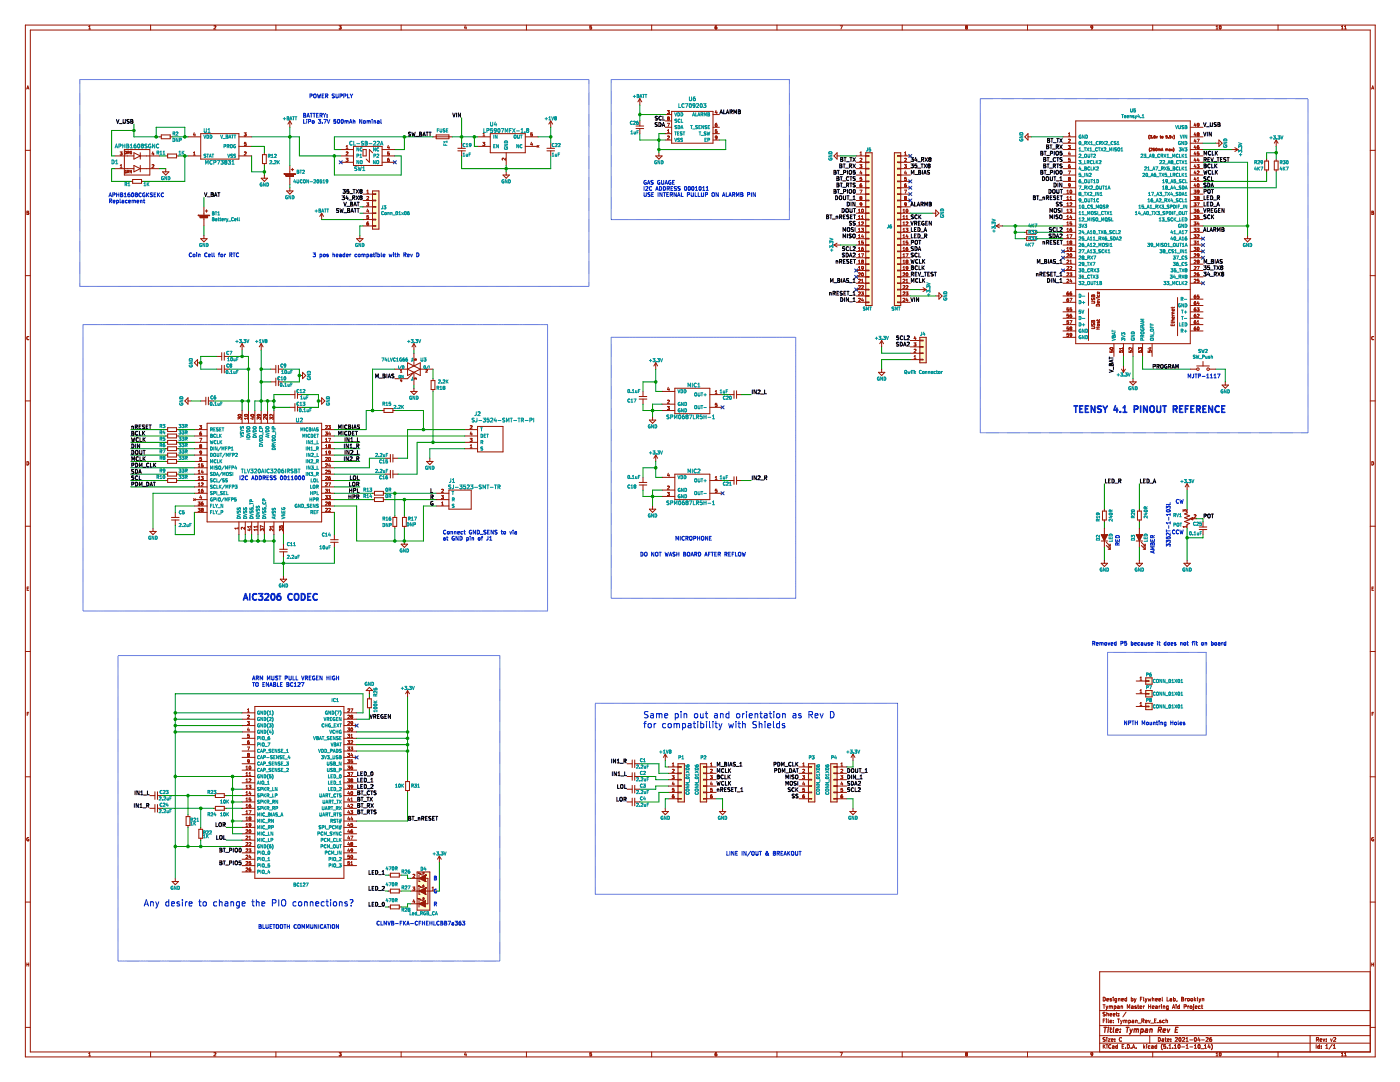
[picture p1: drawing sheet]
<svg xmlns="http://www.w3.org/2000/svg" width="279mm" height="216mm" viewBox="0 0 279 216" stroke-linecap="round" stroke-linejoin="round" font-family="sans-serif">
<path d="M.1 0h279.3v215.9h-279.3z" fill-rule="evenodd" fill="#fff" stroke="#fff" stroke-width=".2"/>
<g fill="none" stroke="#981200" stroke-width=".2">
<path d="M5.1 5h269.4v205.9h-269.4zM5.3 17.8l.3-.7 .2 .7M5.4 17.6h.3M6.1 6h267.4v203.9h-267.4zM17.7 5.8h.4M17.7 5.3l.2-.2v.7M30.1 5v1M42.7 5.2l.3-.1 .1 .2-.4 .5h.4M55.1 5v1M67.7 5.1h.4l-.2 .3h.2v.3l-.4 .1M67.7 5.7v.1M80.1 5v1"/>
<path d="M92.9 5.1l-.2 .5h.4M93 5.4v.4M105.1 5v1M117.7 5.7l.3 .1M118.1 5.1h-.4v.3h.3l.1 .3M118.1 5.7l-.1 .1M127.7 19.7l-.4 .6M127.7 19.7v1.3M127.7 19.7l.4 .6M130.1 5v1M142.7 5.5l.3-.1v.3M142.7 5.7l.1 .1"/>
<path d="M142.8 5.8h.2M143 5.1l-.3 .2v.4M143 5.7v.1M155.1 5v1M167.7 5.1h.4l-.3 .7M180.1 5v1M192.8 5.4l-.1 .3 .3 .1M192.8 5.4h.2M193 5.4v.3M193 5.2h-.3l.1 .2M193 5.2h.1M193 5.2v.2"/>
<path d="M193 5.7v.1M205.1 5v1M218 5.8h-.2M218 5.7v.1M218 5.2l-.3 .1 .1 .2h.2M218 5.2h.1M218.1 5.2l-.1 .5M218.1 5.5h-.1M218.1 5.4v.1M230.1 5v1M242.7 5.8h.4M242.7 5.3l.2-.2v.7"/>
<path d="M243.6 5.2l-.1-.1a.31 .31 0 0 0-.2 .4 .31 .31 0 0 0 .3 .3M243.6 5.2h.1M243.6 5.2v.5M243.6 5.7v.1M255.1 5v1M267.7 5.8h.4M267.7 5.3l.2-.2v.7M268.3 5.8h.4M268.3 5.3l.2-.2v.7M273.7 17.8l.3-.7 .2 .7M273.8 17.6h.3M5.1 30h1"/>
<path d="M22.9 31.1h3.8M22.9 33.7h3.8M24 30.3h.4l-.3 .3h.2l.1 .2-.4 .1M24 33.5h.4M24 33l.2-.1v.6M24.8 29.8h5.1v5.1h-5.1zM24.9 30.3h.3v.4l-.3-.1zM25.2 34a.23 .23 0 0 0-.3 .3 .23 .23 0 0 0 .3 .2l-.1-.2M25.5 30.5l.2-.1v-.2h-.2v.5M25.6 34.3l.1 .2M25.6 30.5l.2 .2M25.7 34.2l-.3 .1"/>
<path d="M25.7 34.2v-.2h-.3v.5M25.7 34.2h.1M26.1 36.2h.4M26.2 30.2a.23 .23 0 0 0-.3 .2 .23 .23 0 0 0 .4 .2l-.1-.1M26.2 34v.5l-.2-.5v.5M26.5 35.8h1.8v.8h-1.8zM26.7 30.5l1.3 .6-1.3 .6zM26.7 33l1.3 .7-1.3 .6zM28 31.1h3.8M28 33.7h3.8M28 30.5v1.2M28 33v1.3"/>
<path d="M28.3 36.2h.3M30.3 32.9h.3l.1 .1-.4 .5h.4M30.5 30.3l-.2 .4h.4M30.7 30.5v.4M31.8 27.3h.4M32.2 26.9h1.8v.8h-1.8zM32.4 34.3h1.3l-.6 .6zM33.1 31.1h.4M33.1 33.7v.6M33.5 30.7h1.7v.8h-1.7zM34 27.3h.3M35.2 31.1h.4"/>
<path d="M37.5 27.3h2.6M37.5 31.1h2.6M38.6 30.9h.4M38.6 30.5l.2-.2v.6M38.8 26.5l-.2 .4h.4M38.9 26.7v.4M40.1 26.7h7.6v5h-7.6zM47.7 27.3h2.5M47.7 29.2h2.5M47.7 31.1h2.5M48.7 26.5h.4l-.2 .2 .2 .1v.2l-.3 .1M48.7 27.1h.1"/>
<path d="M48.8 30.4l.2-.1 .1 .2-.4 .4h.4M49.1 28.4h-.3v.3h.2l.1 .2-.3 .1M52.1 35.6h1.3l-.6 .6zM52.4 30.9h.7v1.7h-.7zM52.8 30.5v.4M52.8 32.6v.4M52.8 34.9v.7M57.2 38.1h1.3l-.7 .6zM57.8 24.1v1.3M57.8 33v1.7M57.8 35.2v1.6M57.8 37.5v.6"/>
<path d="M57.8 24.1l-.3 .7M57.8 24.1l.4 .7M58.1 33.8h.5M58.3 33.6v.5M68 31.1h2.5M68 29.8h2.5M68 32.4h2.5M69.1 31.6h.3l-.2 .2 .2 .1M69.1 32.2h.3M69.1 29.7h.3M69.1 29.2l.2-.2v.7M69.1 30.4l.2-.1 .1 .2-.3 .4h.3"/>
<path d="M69.4 31.9h.1M69.4 31.9v.3M69.4 32.2h.1M70.5 29.2h5.8v3.8h-5.8zM72.4 29.8h.7v1.3h-.7zM72.4 38.7h2M73.2 38.6h.4M73.2 38.1l.2-.2v.7M73.2 39.3l.2-.1 .2 .2-.4 .4h.4M74.4 30.5l-.7-.7v2.6l-.6-.7M74.4 38.1h1.2v7.6h-1.2zM74.4 38.7h.6v.1h-.6"/>
<path d="M74.4 39.9h.6v.2h-.6M76.3 31.1h2.5M76.3 29.8h2.5M76.3 32.4h2.5M77.4 32.2h.1M77.4 31.9l-.1 .1M77.4 31.9l.3 .1-.1 .2h-.2M77.4 31.9h.1M77.5 29l-.2 .5h.4M77.6 31.6l-.2 .1v.5M77.6 29.3v.4M77.7 30.3h-.3l-.1 .3h.3l.1 .2-.4 .1"/>
<path d="M86.4 27.3h3.8M87.1 26.9h2.5v.8h-2.5zM91.4 30.1h1.5M91.4 29.6h1.5M92.1 28.6v1M92.1 30.1v1M95.3 27.3h2.5M95.3 29.2h2.5M96.4 28.4h.4l-.3 .3h.2l.1 .2-.4 .1M96.4 27.1h.4M96.4 26.7l.2-.2v.6M97.8 26.7h7v3.8h-7z"/>
<path d="M100.4 34.9h1.3l-.7 .7zM100.9 31.6v.4l-.5-.4-.2 .1 .1 .2M101 30.5v2.5M101 34.3v.6M104.8 27.3h2.6M104.8 29.2h2.6M105.9 27.1h.3M106.1 28.4l-.2 .4h.4M106.2 28.6v.4M106.2 26.8h.1M106.2 26.5h-.3v.3h.3M106.2 26.8v.3"/>
<path d="M106.2 27.1h.1M107.2 29l.4 .4M107.6 29l-.4 .4M109.1 30.1h1.6M109.1 29.6h1.6M109.9 24.1v1.3M109.9 28.6v1M109.9 30.1v1M109.9 24.1l-.4 .7M109.9 24.1l.4 .7M126.9 25.7h1.6M126.9 25.1h1.6"/>
<path d="M127.7 24.1v1M127.7 25.7v1M130.9 31.1h1.2l-.6 .6zM131.5 30.5v.6M132.8 26.7h1.2M132.8 27.9h1.2M132.8 22.9h1.2M132.8 25.4h1.2M132.8 24.1h1.2M133.2 22.1h.4l-.2 .2 .1 .1 .1 .2-.4 .1M133.2 22.6v.1M133.2 24.6h.4l-.3 .6"/>
<path d="M133.2 27.2l.3-.1 .1 .2-.4 .5h.4M133.2 26.5h.4M133.2 26l.2-.1v.6M133.3 23.5v-.1l.2-.1 .1 .2-.1 .1M133.3 23.5v.1M133.3 23.6h.1M133.3 23.6v.1M133.3 23.6h.2M133.5 23.6l.1 .1-.1 .3-.3-.1 .1-.2M134 22.2h8.3v6.4h-8.3zM142.3 26.7h1.3M142.3 27.9h1.3"/>
<path d="M142.3 22.9h1.3M142.3 25.4h1.3M142.8 27.2v.3M142.8 25.2h.1M142.8 24.9l-.1 .1M142.8 27.5h.1M142.8 24.9l.3 .1-.1 .2h-.2M142.8 27.2h.3v.3M142.8 24.9h.1M142.8 27.2h.1M142.8 24.7v.5M142.9 24.6l-.1 .1"/>
<path d="M142.9 22l-.2 .5h.4M143 22.3v.4M143 24.6h-.1M143.1 25.9h-.3l-.1 .3 .3-.1 .1 .3h-.4M143.1 27.5h-.3M143.1 27.5l-.3 .3M143.1 27.4v.1M167.1 31.1h.6M167.1 30.5v1.2l-.7-.6zM170.9 31.1h1.9M170.9 32.4h1.9M170.9 34.9h1.9"/>
<path d="M170.9 38.7h1.9M170.9 33.7h1.9M170.9 36.2h1.9M170.9 37.5h1.9M171.6 32.9h.4l-.2 .2 .2 .1v.2h-.4M171.6 37.9h.4l-.2 .7M171.6 30.9h.4M171.6 31.6h.3l.1 .2-.4 .4h.4M171.6 30.5l.2-.2v.6M171.7 39.3l.1 .2M171.7 39.2l.3 .1-.1 .2M171.7 39.2v.1"/>
<path d="M171.7 39.5h.1M171.8 39.5h.1M171.8 39.5h-.1M171.8 34.1l-.2 .4h.4M171.9 39.5l.1 .1-.1 .2-.3-.1 .1-.2M171.9 36.7h-.1a.39 .39 0 0 0 0 .6h.1l.1-.3-.1-.1-.3 .1M171.9 34.3v.5M172 35.4h-.3l-.1 .3 .3-.1 .1 .3-.4 .1M172.8 30.5h1.2v30.5h-1.2zM172.8 39.9h.6v.2h-.6M172.8 38.7h.6v.1h-.6M172.8 32.3h.6v.1h-.6"/>
<path d="M172.8 31.1h.6v.1h-.6M172.8 37.4h.6v.1h-.6M172.8 36.1h.6v.2h-.6M172.8 34.9h.6v.1h-.6M172.8 33.6h.6v.1h-.6M178.5 30.5h1.3v30.5h-1.3zM179.8 31.1h1.9M179.8 32.4h1.9M179.8 34.9h1.9M179.8 39.9h-.7v.2h.7M179.8 38.7h-.7v.1h.7M179.8 38.7h1.9"/>
<path d="M179.8 31.1h-.7v.1h.7M179.8 32.3h-.7v.1h.7M179.8 33.6h-.7v.1h.7M179.8 34.9h-.7v.1h.7M179.8 36.1h-.7v.2h.7M179.8 37.4h-.7v.1h.7M179.8 33.7h1.9M179.8 36.2h1.9M179.8 37.5h1.9M180.5 32.9h.4l-.2 .2 .2 .1v.2h-.4M180.5 37.9h.4l-.2 .7M180.5 30.5l.2-.2v.6"/>
<path d="M180.5 30.9h.4M180.5 31.6h.3l.1 .2-.4 .4h.4M180.6 39.3l.1 .2M180.6 39.2l.3 .1-.1 .2M180.6 39.2v.1M180.6 39.5h.1M180.7 39.5h-.1M180.7 39.5h.1M180.7 34.1l-.2 .4h.4M180.8 39.5l.1 .1-.1 .2-.3-.1 .1-.2M180.8 34.3v.5M180.8 36.7h-.1a.39 .39 0 0 0 0 .6h.1l.1-.3-.1-.1-.3 .1"/>
<path d="M180.9 35.4h-.3l-.1 .3 .3-.1 .1 .3-.4 .1M205.2 27.3h.6M205.2 26.7v1.2l-.7-.6zM212.1 27.3h2.6M212.1 31.1h2.6M212.1 29.8h2.6M212.1 32.4h2.6M212.1 34.9h2.6M212.1 38.7h2.6M212.1 33.7h2.6M212.1 36.2h2.6M212.1 37.5h2.6"/>
<path d="M212.1 28.6h2.6M212.9 38.6h.4M212.9 39.8h.4M212.9 38.1l.2-.2v.7M212.9 39.4l.2-.2v.6M213.2 29.6l.3 .1M213.2 29h.4l-.2 .3h.1M213.2 34.1h.4l-.2 .7M213.2 27.1h.4M213.2 27.8h.3l.1 .2-.4 .4h.4M213.2 35.5l.2-.1 .2 .1M213.2 32.2h.1"/>
<path d="M213.2 35.5h.1M213.2 35.5l.2 .2M213.2 26.7l.2-.2v.6M213.3 32.2h.2M213.3 31.9h.2M213.3 31.9h-.1M213.4 35.7l-.2 .1 .2 .2 .2-.1v-.2M213.4 35.7h.1M213.4 30.3l-.2 .4h.4M213.5 35.7h.1M213.5 32.9h-.1a.39 .39 0 0 0 0 .6h.1l.1-.3-.1-.1-.3 .1M213.5 39.8h.4"/>
<path d="M213.5 36.7h-.2l-.1 .2 .2 .2 .2-.2M213.5 30.5v.4M213.5 39.4l.2-.2v.6M213.5 31.9h.1M213.5 35.6v.1M213.5 36.7h.1M213.5 29.3h.1M213.6 31.6h-.3l-.1 .3M213.6 36.7v.4l-.3 .2M213.6 31.9v.3M213.6 29.3v.3M213.6 32.2h-.1"/>
<path d="M213.6 35.6h-.1M213.6 29.6l-.1 .1M213.6 38l.1-.1a.29 .29 0 0 1 .2 .4 .29 .29 0 0 1-.3 .2zM213.6 35.5h.1M213.6 35.5v.1M214.7 24.1h22.8v44.5h-22.8zM229.4 27l-.1 .3 .1 .4M229.5 29.5l-.1 .3 .1 .5M229.5 27h.4l-.2 .2 .2 .1-.1 .2h-.3M229.7 29.6l.3 .1-.4 .4h.4M230.1 27.5h.1M230.4 29.6h-.2v.2h.2v.2h-.2"/>
<path d="M230.5 27l-.2 .2v.2l.3 .1-.1-.2h-.2M230.7 29.6l.2 .1-.1 .4-.1-.1zM230.8 27.2l.1 .3 .1-.3M231.1 29.7v.4M231.2 29.8h-.1M231.2 29.8h.2M231.4 29.8h.2v.3M231.4 29.8v.3M231.5 27.2h.2M231.6 27l.1 .5M231.8 30.1l.1-.5 .2 .5M231.8 29.9h.2"/>
<path d="M231.9 27.3h.2v.2h-.2zM232.6 29.7v.4M232.7 29.8h.2M232.7 29.8h-.1M232.9 29.8h.2v.3M232.9 29.8v.3M232.9 27h-.2v.3h.2v.2h-.2M233.2 27.5h.1M233.3 29.8h.2M233.3 30.1h.1M233.3 29.9v.2M233.4 29.9h-.1"/>
<path d="M233.5 29.8v.3h-.1M233.5 29.9h-.1M233.7 27h-.3v.3h.2l.1 .2h-.3M233.7 29.7l.3 .4M233.9 27.2l.1 .3 .1-.3M234 29.7l-.3 .4M234.1 29.5l.2 .3-.2 .5M234.3 27l.1 .3-.1 .4M237.5 27.3h2.6M237.5 31.1h2.6M237.5 29.8h2.6M237.5 32.4h2.6"/>
<path d="M237.5 34.9h2.6M237.5 38.7h2.6M237.5 33.7h2.6M237.5 36.2h2.6M237.5 37.5h2.6M237.5 28.6h2.6M237.5 25.4h2.6M238.3 37.9h.4l-.2 .3h.2v.3h-.4M238.3 39.2h.4l-.2 .2 .2 .1v.3h-.4M238.5 26.5l-.2 .4h.4M238.5 29l-.2 .5h.4M238.5 34.1l-.2 .4h.4"/>
<path d="M238.5 30.3l-.2 .4h.4M238.5 35.4l-.2 .4h.4M238.5 36.6l-.2 .5h.4M238.5 32.8l-.2 .5h.4M238.5 31.6l-.2 .4h.4M238.5 27.7l-.2 .5h.4M238.5 24.6l-.2 .4h.4M238.6 24.8v.4M238.6 26.7v.4M238.6 28v.4M238.6 29.3v.4M238.6 30.5v.4"/>
<path d="M238.6 31.8v.4M238.6 33.1v.4M238.6 34.3v.5M238.6 35.6v.4M238.6 36.9v.4M238.9 32.9h.4l-.2 .2 .2 .1v.2h-.4M238.9 27.8h.4l-.2 .6M238.9 35.6l.2-.2v.6M238.9 29.3l.1 .3 .2 .1M238.9 26.6l.2-.1 .2 .1M238.9 36h.4M238.9 26.6v.1"/>
<path d="M238.9 26.7l.2 .1M239 34.2h-.1M239 34.2h.2M239 29.3l-.1 .1M239 36.7h.1a.29 .29 0 0 1 .2 .3 .29 .29 0 0 1-.3 .2zM239 29.1l-.1 .2M239.1 26.8l-.1 .3h.2M239.1 39.5l-.2 .1 .2 .2 .2-.1v-.2M239.1 39.5h.1M239.1 29.1h-.1M239.1 26.8h.1M239.1 31.6l-.2 .4h.4"/>
<path d="M239.2 25.2h-.2M239.2 26.8l.1 .3M239.2 39.5h.1M239.2 25.2h.1M239.2 29l-.1 .1M239.2 39.2l-.2 .1 .1 .2M239.2 24.6l-.3 .1 .1 .3h.2M239.2 39.2l.1 .1M239.2 34.2h.1M239.2 31.8v.4M239.2 29.3h.1M239.2 29.3h-.2"/>
<path d="M239.2 26.7v.1M239.2 24.6l.1 .1M239.3 30.3h-.3l-.1 .3h.3l.1 .2-.4 .1M239.3 24.7l-.1 .5M239.3 29.3v.3M239.3 34.2v.2l-.4 .4h.4M239.3 39.3l-.1 .2M239.3 29.6l-.1 .1M239.3 26.7h-.1M239.3 27.1h-.1M239.3 24.9l-.1 .1M239.3 38.2l-.3 .1v-.3l.2-.1 .1 .2v.3l-.3 .2"/>
<path d="M239.3 26.6v.1M239.3 26.7h.1M239.3 24.9h.1M242.6 28.6h.7M243.3 27.9l.6 .7-.6 .6zM245.8 29.8h1.3M246.4 29.5l.7 .3M247.1 29.8l-.7 .4M252.4 32.1h.8v1.8h-.8zM252.8 31.7v.4M252.8 33.9v.4M254.3 32.1h.8v1.8h-.8z"/>
<path d="M254.7 27.9v1.3M254.7 31.7v.4M254.7 33.9v.4M254.7 27.9l.4 .7M254.7 27.9l-.4 .7M273.5 30h1M5.1 55h1M5.4 42.1l.3 .2-.1 .5h-.2zM5.4 42.4h.2M40.1 47.6h1.2l-.6 .7zM40.7 41.3v1.6M40.7 43.4v1.7"/>
<path d="M40.7 47v.6M41 42.1h.5M41.2 41.8v.6M64.2 42.5v1.3M64.2 42.5l-.4 .7M64.2 42.5l.4 .7M71.2 47.6h1.2l-.6 .7zM71.8 47v.6M72.4 42.5h2M72.4 40h2M72.4 41.3h2M72.4 43.8h2"/>
<path d="M72.4 45.1h2M73.2 40.5h.4l-.2 .2 .1 .1 .1 .2-.4 .1M73.2 41v.1M73.4 41.7l-.2 .5h.4M73.5 44.3h-.1a.39 .39 0 0 0-.1 .6h.2l.1-.2-.2-.2-.2 .2M73.5 42v.4M73.5 43h-.3v.3h.2l.2 .2-.4 .1M74.4 42.5h.6v.1h-.6M74.4 43.8h.6v.1h-.6M74.4 41.2h.6v.1h-.6M74.4 45h.6v.1h-.6M166.4 48.9l.7 .4"/>
<path d="M166.4 48.9h1.3M167.1 48.5l-.7 .4M170.9 59.1h1.9M170.9 42.5h1.9M170.9 40h1.9M170.9 41.3h1.9M170.9 43.8h1.9M170.9 45.1h1.9M170.9 48.9h1.9M170.9 57.8h1.9M170.9 46.4h1.9M170.9 47.6h1.9"/>
<path d="M170.9 50.2h1.9M170.9 51.4h1.9M170.9 52.7h1.9M170.9 54h1.9M170.9 55.2h1.9M170.9 56.5h1.9M171.3 43.2l.2-.2v.6M171.3 45.7l.2-.1v.6M171.3 48.3l.2-.2v.6M171.3 52.1l.2-.2v.6M171.3 49.5l.2-.1v.6M171.3 43.6h.4"/>
<path d="M171.3 44.9h.4M171.3 42.4h.4M171.3 50.8l.2-.2v.7M171.3 47l.2-.2v.7M171.3 53.4l.2-.2v.6M171.3 46.2h.4M171.3 47.5h.4M171.3 48.7h.4M171.3 50h.4M171.3 51.3h.4M171.3 52.5h.4M171.3 58.3h.3l.1 .1-.4 .5h.4"/>
<path d="M171.3 53.8h.4M171.3 59.6l.3-.1 .1 .2-.4 .5h.4M171.3 54.5l.3-.1 .1 .2-.4 .5h.4M171.3 55.8l.3-.1 .1 .2-.4 .4h.4M171.3 57h.3l.1 .2-.4 .4h.4M171.3 41.9l.2-.2v.7M171.3 44.5l.2-.2v.6M171.9 45.6h.4l-.2 .2 .2 .1v.2l-.4 .1M171.9 50.6h.4l-.2 .7M171.9 58.3h.4l-.2 .2 .2 .1v.2h-.4M171.9 46.1v.1M171.9 55.9l.2-.2v.6"/>
<path d="M171.9 43.6h.4M171.9 44.3h.3l.1 .2-.4 .4h.4M171.9 52l.2-.1 .2 .1M171.9 56.3h.4M171.9 57h.3l.1 .2-.4 .4h.4M171.9 52v.1M171.9 43.2l.2-.2v.6M171.9 52.1h.1M172 53.2v.3h.3M172 52.1h.1M172 40.8h-.3v-.3h.2l.1 .1-.1 .4-.2 .1M172 41.8l.1-.1a.29 .29 0 0 1 .2 .4 .29 .29 0 0 1-.3 .2z"/>
<path d="M172 53.2l.3 .1v.4l-.3 .1M172 52.1l.1 .1M172 53.2h.1M172 54.5l.1-.1a.29 .29 0 0 1 .2 .4 .29 .29 0 0 1-.3 .2zM172.1 52.2l-.2 .1 .2 .2 .2-.1-.1-.2M172.1 52.2h.1M172.1 46.8l-.2 .4h.4M172.1 59.5l-.2 .4h.4M172.2 49.4l-.3 .2 .1 .3 .2 .1v-.4l-.3 .1M172.2 47v.5M172.2 59.7v.5M172.3 48.1h-.3l-.1 .3 .3-.1 .1 .3-.4 .1"/>
<path d="M172.3 52v.1M172.3 52.1l-.1 .1M172.8 42.5h.6v.1h-.6M172.8 43.8h.6v.1h-.6M172.8 45h.6v.1h-.6M172.8 41.2h.6v.1h-.6M172.8 59h.6v.1h-.6M172.8 47.6h.6v.1h-.6M172.8 48.8h.6v.2h-.6M172.8 50.1h.6v.1h-.6M172.8 51.4h.6v.1h-.6M172.8 52.6h.6v.2h-.6"/>
<path d="M172.8 53.9h.6v.1h-.6M172.8 55.2h.6v.1h-.6M172.8 56.5h.6v.1h-.6M172.8 46.3h.6v.1h-.6M172.8 57.7h.6v.1h-.6M179.8 42.5h-.7v.1h.7M179.8 59.1h1.9M179.8 42.5h1.9M179.8 43.8h-.7v.1h.7M179.8 45h-.7v.1h.7M179.8 41.2h-.7v.1h.7M179.8 40h1.9"/>
<path d="M179.8 41.3h1.9M179.8 43.8h1.9M179.8 45.1h1.9M179.8 48.9h1.9M179.8 57.8h1.9M179.8 59h-.7v.1h.7M179.8 46.3h-.7v.1h.7M179.8 47.6h-.7v.1h.7M179.8 48.8h-.7v.2h.7M179.8 50.1h-.7v.1h.7M179.8 51.4h-.7v.1h.7M179.8 52.6h-.7v.2h.7"/>
<path d="M179.8 53.9h-.7v.1h.7M179.8 55.2h-.7v.1h.7M179.8 56.5h-.7v.1h.7M179.8 57.7h-.7v.1h.7M179.8 46.4h1.9M179.8 47.6h1.9M179.8 50.2h1.9M179.8 51.4h1.9M179.8 52.7h1.9M179.8 54h1.9M179.8 55.2h1.9M179.8 56.5h1.9"/>
<path d="M180.2 52.1l.2-.2v.6M180.2 53.4l.2-.2v.6M180.2 44.5l.2-.2v.6M180.2 45.7l.2-.1v.6M180.2 43.6h.4M180.2 44.9h.4M180.2 42.4h.4M180.2 41.9l.2-.2v.7M180.2 43.2l.2-.2v.6M180.2 47l.2-.2v.7M180.2 48.3l.2-.2v.6M180.2 49.5l.2-.1v.6"/>
<path d="M180.2 50.8l.2-.2v.7M180.2 46.2h.4M180.2 47.5h.4M180.2 48.7h.4M180.2 50h.4M180.2 51.3h.4M180.2 52.5h.4M180.2 53.8h.4M180.2 54.5l.3-.1 .1 .2-.4 .5h.4M180.2 55.8l.3-.1 .1 .2-.4 .4h.4M180.2 57h.3l.1 .2-.4 .4h.4M180.2 58.3h.3l.1 .1-.4 .5h.4"/>
<path d="M180.2 59.6l.3-.1 .1 .2-.4 .5h.4M180.8 45.6h.4l-.2 .2 .2 .1v.2l-.4 .1M180.8 58.3h.4l-.2 .2 .2 .1v.2h-.4M180.8 46.1v.1M180.8 50.6h.4l-.2 .7M180.8 43.6h.4M180.8 44.3h.3l.1 .2-.4 .4h.4M180.8 57h.3l.1 .2-.4 .4h.4M180.8 52v.1M180.8 43.2l.2-.2v.6M180.8 55.9l.2-.2v.6M180.8 52.1l.2 .1"/>
<path d="M180.8 52l.2-.1 .2 .1M180.8 56.3h.4M180.9 40.8h-.3v-.3h.2l.1 .1-.1 .4-.2 .1M180.9 41.8l.1-.1a.29 .29 0 0 1 .2 .4 .29 .29 0 0 1-.3 .2zM180.9 55a.34 .34 0 0 1 .1-.6l.2 .3-.1 .3M180.9 55v.1M180.9 55.1h.2M181 52.2l-.2 .1 .2 .2 .2-.1-.1-.2M181 52.2h.1M181 46.8l-.2 .4h.4M181 59.5l-.2 .4h.4M181.1 49.4l-.3 .2 .1 .3 .2 .1v-.4l-.3 .1"/>
<path d="M181.1 47v.5M181.1 59.7v.5M181.1 55v.1M181.2 48.1h-.3l-.1 .3 .3-.1 .1 .3-.4 .1M181.2 52v.1M181.2 53.5h-.3v-.3h.2l.1 .1v.4l-.3 .1M181.2 52.1l-.1 .1M183.6 57.8h1.2M184.2 57.4l.6 .4M184.8 57.8l-.6 .4M186.1 42.5h.6M186.7 59.1h.7"/>
<path d="M186.7 41.9l.7 .6-.7 .7zM187.4 58.4l.6 .7-.6 .6zM198.8 45.1h1.3M198.8 45.1l.6 .4M199.4 44.7l-.6 .4M204.5 46.4h.4M204.5 47.6h.4M204.9 47.2h1.8v.8h-1.8zM204.9 46h1.8v.7h-1.8zM206.7 46.4h.4M206.7 47.6h.4M212.1 59.1h2.6"/>
<path d="M212.1 42.5h2.6M212.1 40h2.6M212.1 41.3h2.6M212.1 43.8h2.6M212.1 45.1h2.6M212.1 48.9h2.6M212.1 46.4h2.6M212.1 47.6h2.6M212.1 50.2h2.6M212.1 51.4h2.6M212.1 52.7h2.6M212.1 54h2.6"/>
<path d="M212.1 55.2h2.6M212.1 56.5h2.6M212.9 49.5l.2-.1v.6M212.9 41.1h.4M212.9 43.6h.4M212.9 44.9h.4M212.9 42.4h.4M212.9 46.2h.4M212.9 47.5h.4M212.9 48.7h.4M212.9 50h.4M212.9 52l.3-.1 .1 .2-.4 .4h.4"/>
<path d="M212.9 54.5l.3-.1 .1 .2-.4 .5h.4M212.9 55.8l.3-.1 .1 .2-.4 .4h.4M212.9 59.8l.1 .3h.2M212.9 47l.2-.2v.7M212.9 40.7l.2-.2v.6M212.9 41.9l.2-.2v.7M212.9 43.2l.2-.2v.6M212.9 44.5l.2-.2v.6M212.9 45.7l.2-.1v.6M212.9 48.3l.2-.2v.6M213 50.7h.2M213 53.2h.2"/>
<path d="M213 50.7h-.1M213 53.2h-.1M213 59.8l-.1 .1M213 59.6l-.1 .2M213 59.6h.1M213.2 58.3h-.1a.39 .39 0 0 0-.1 .6l.3-.1v-.2l-.3-.1-.1 .1M213.2 59.5l-.2 .1M213.2 50.7h.1M213.2 53.2h.1M213.2 59.8h.1M213.2 59.8h-.2M213.3 50.7v.2l-.4 .4h.4"/>
<path d="M213.3 53.2v.3l-.4 .3h.4M213.3 59.8v.3M213.5 41.7h.4l-.2 .3h.2v.3h-.4M213.5 54.4h.4l-.2 .3h.1M213.5 55l.3 .1M213.5 59.5h.4l-.2 .7M213.5 46.8h.4l-.2 .7M213.5 40.5h.3l.1 .2-.4 .4h.4M213.5 45.8l.1 .3 .2 .1M213.5 52.5h.4M213.5 48.2h.1M213.5 52.1l.2-.2v.6"/>
<path d="M213.5 48.2l.2 .2M213.6 53.2h.2M213.6 45.9h-.1M213.6 53.2h-.1M213.6 50.7l.1-.1a.29 .29 0 0 1 .2 .4 .29 .29 0 0 1-.3 .2zM213.6 45.6l-.1 .2M213.7 48.4l-.2 .1 .2 .2 .2-.1-.1-.2M213.7 45.6h-.1M213.7 48.4h.1M213.7 43l-.2 .4h.4M213.7 55.7l-.2 .4h.4M213.8 45.6h-.1"/>
<path d="M213.8 45.8l-.2 .1M213.8 48.1l-.3 .1M213.8 58.3l-.3 .2 .1 .3 .2 .1v-.4l-.3 .1M213.8 43.2v.4M213.8 55.9v.4M213.8 45.8l.1 .1M213.8 48.1l.1 .1M213.8 53.2h.1M213.8 54.7h.1M213.9 44.3h-.3l-.1 .3 .3-.1 .1 .3-.4 .1M213.9 53.2v.3l-.4 .3h.4M213.9 45.9v.2"/>
<path d="M213.9 54.7v.3M213.9 46.1l-.1 .1M213.9 48.2h.1M213.9 55l-.1 .1M213.9 49.6l-.3 .1v-.3h.2l.1 .1v.3l-.3 .2M213.9 48.2l-.1 .2M214.7 57.8h22.8M216 55.2h.1M217.2 58.4v2.6M217.9 58.9l-.1 .3h.7l-.1-.3-.3 .1M217.9 59.5l.1 .4 .2-.4h.2v.4M217.9 58.9l.2 .1"/>
<path d="M217.9 58.9h.1M218.1 59v.2M218.9 59.4h.1M218.9 59.4h-.1M219 59.6l.4 .2-.4 .1M219 59.4h.4M219 58.8v.3h.4M219.4 58.3l-.1 .3-.3-.1v-.2h.2v.3M219.4 58.8v.3M219.4 59.1h.1M235 59.4v7.6M237.5 42.5h2.6"/>
<path d="M237.5 40h2.6M237.5 41.3h2.6M237.5 43.8h2.6M237.5 45.1h2.6M237.5 48.9h2.6M237.5 46.4h2.6M237.5 47.6h2.6M237.5 50.2h2.6M237.5 51.4h2.6M237.5 52.7h2.6M237.5 54h2.6M237.5 55.2h2.6"/>
<path d="M237.5 56.5h2.6M237.5 59.7h2.6M238.3 40.5h.4l-.2 .2 .2 .1v.2h-.4M238.3 43h.4l-.2 .3h.2v.3h-.4M238.3 44.3h.4l-.2 .2 .2 .1v.3h-.4M238.3 41.7h.4l-.2 .3h.2v.3h-.4M238.3 45.6h.4l-.2 .2 .2 .1v.2h-.4M238.3 46.8h.4l-.2 .3h.2v.3h-.4M238.3 48.1h.4l-.2 .2 .2 .1v.3h-.4M238.3 49.4h.4l-.2 .2 .2 .1v.2h-.4M238.3 59.2h.4v.3h-.3zM238.3 52l.3-.1 .1 .2-.4 .4h.4"/>
<path d="M238.3 54.5l.3-.1 .1 .2-.4 .5h.4M238.3 55.8l.3-.1 .1 .2-.4 .4h.4M238.4 50.7l.2-.1 .1 .2-.4 .5h.4M238.4 53.2h.2l.1 .2-.4 .4h.4M238.4 53.2h-.1M238.4 50.7h-.1M238.4 59.2l-.1 .1M238.6 58.9l-.3 .3M238.9 40.5h.4l-.2 .6M238.9 46.1l.3 .1M238.9 45.6h.4l-.2 .2h.1M238.9 53.2h.4l-.2 .6"/>
<path d="M238.9 48.3l.2-.2v.6M238.9 46.9l.3-.1 .1 .2-.4 .5h.4M238.9 48.7h.4M238.9 52l.2-.1 .2 .1M238.9 54.7l.1 .3 .2 .1M238.9 52v.1M238.9 52.1l.2 .1M238.9 43.6h.1M239 43.3h.2M239 43.6h.2M239 59.2h.2M239 54.7l-.1 .1"/>
<path d="M239 43.3h-.1M239 59.2h-.1M239 49.4h.1a.29 .29 0 0 1 .2 .3 .29 .29 0 0 1-.3 .2zM239.1 52.2l-.2 .1 .2 .2 .2-.1-.1-.2M239.1 52.2h.1M239.1 44.3l-.2 .4h.4M239.2 41.7l-.3 .3 .1 .3 .2 .1v-.4l-.3 .1M239.2 50.7h-.2l-.1 .2 .2 .1 .2-.1M239.2 54.4l-.3 .3M239.2 54.7h-.2M239.2 54.7h.1M239.2 52.1v.1"/>
<path d="M239.2 50.7h.1M239.2 45.8l.1 .1M239.2 43.3h.1M239.2 44.5v.4M239.2 59.2h.1M239.3 43h-.3l-.1 .3M239.3 50.7v.4l-.3 .2M239.3 55.7h-.3l-.1 .3h.3l.1 .2-.4 .1M239.3 58.9h-.3l-.1 .3M239.3 59.2l-.1 .3h-.3M239.3 43.3v.3M239.3 45.9v.2"/>
<path d="M239.3 54.7v.3M239.3 55l-.1 .1M239.3 52.1h-.1M239.3 46.1l-.1 .1M239.3 43.6h-.1M239.3 52v.1M239.3 52.1h.1M248.3 47.6h1.3l-.6 .7zM249 47v.6M273.5 55h1M273.8 42.1l.3 .2-.1 .5h-.2zM273.8 42.4h.2"/>
<path d="M5.1 80h1M5.7 67.2a.29 .29 0 0 0-.4 .3 .29 .29 0 0 0 .4 .2M37.5 79.4v1.2l-.6-.6zM39.4 72.4h.7M39.4 71.8v1.2l-.6-.6zM41.1 79.2v1.6M41.6 79.2v1.6M43.2 71.1h1.1M43.2 73.7h1.1M44.3 70.4v1.5M44.3 72.9v1.5M44.8 70.4v1.5"/>
<path d="M44.8 72.9v1.5M44.8 71.1h1M44.8 73.7h1M48.3 68.6v1.2M48.3 68.6l-.4 .6M48.3 68.6l.4 .6M52.1 68.6v1.2M52.1 68.6l-.4 .6M52.1 68.6l.4 .6M54 73.7h1M54 76.2h1M55 72.9v1.5"/>
<path d="M55 75.4v1.6M55.6 73.7h1M55.6 72.9v1.5M55.6 75.4v1.6M55.6 76.2h1M57.8 78.7h1.1M58.9 78v1.5M59.4 78v1.5M59.4 78.7h1M59.7 74.9h.7M60.4 74.3l.6 .6-.6 .7zM64.2 79.4l.6 .6-.6 .6z"/>
<path d="M78.8 73.7h2.5M79.9 73.9l.2-.1v.5M79.9 74.3h.3M80 75.6l-.1 .4h.3M80.2 75.8v.4M81.3 73.7l2.6-1.3v2.5zM81.3 72.4l2.6 1.3-2.6 1.2zM82 78.1h1.2l-.6 .6zM82.6 74.3h.1M82.6 74.3l-1.3 1.3h-2.5M82.6 68.6v1.2M82.6 70.5v2.5"/>
<path d="M82.6 74.3v2.5M82.6 77.5v.6M82.6 68.6l-.4 .6M82.6 68.6l.4 .6M82.7 71.7v.1l.2 .1M82.8 71.7l.1 .1M82.9 75.5h-.2v.2M82.9 71.8v.1M82.9 71.7h-.1M82.9 75.5h.2l-.1 .2M82.9 75.5h.1M83 71.6l-.1 .1"/>
<path d="M83 71.6v.1M83 71.7h.1M83.1 71.7h.1M83.1 71.7l-.1 .2M83.9 73.7h2.5M85 73.8l.3 .1-.3 .4h.3M86 75.9h.8v1.8h-.8zM86.4 75.6v.3M86.4 77.7v.4M127.6 79.1h1.5M127.6 79.6h1.5M128.3 78.1v1"/>
<path d="M128.3 79.6v1M130.9 72.4v1.3M130.9 72.4l-.4 .6M130.9 72.4l.3 .6M132.1 78.1h2.6M133.2 79.9l.3-.1 .1 .2-.4 .5h.4M133.4 77.3l-.2 .4h.4M133.5 77.5v.4M134.7 77.5h7v5h-7zM141.7 78.7h2.5M142.7 78.1l.2-.2v.7M142.7 78.6h.4"/>
<path d="M145.5 78.7h1M146.5 78v1.5M147 78.7h1M147 78v1.5M170.9 60.3h1.9M172.8 60.3h.6v.1h-.6M175.3 74.3h1.3l-.6 .6zM176 67.9l-.4 .7M176 67.9v1.3M176 73.7v.6M176 67.9l.3 .7M179.8 60.3h-.7v.1h.7"/>
<path d="M179.8 60.3h1.9M181.7 71.8h1.9M181.7 70.5h1.9M181.7 69.2h1.9M181.7 67.9h1.9M182.4 68.4h.4l-.2 .3h.1M182.4 69h.1M182.4 71.6h.4M182.4 71.1l.2-.1v.6M182.4 69.7h.3l.1 .2-.4 .4h.4M182.4 69h.3M182.6 67.1l-.2 .5h.4"/>
<path d="M182.7 68.7h.1M182.7 67.4v.4M182.8 68.7v.3M182.8 69h-.1M183.6 67.3h1.2v5.1h-1.2zM183.6 67.9h.6v.1h-.6M183.6 69.2h.6v.1h-.6M183.6 70.4h.6v.1h-.6M183.6 71.7h.6v.1h-.6M212.1 67.3h2.6M212.1 60.3h2.6M212.1 63.5h2.6"/>
<path d="M212.1 62.2h2.6M212.1 64.8h2.6M212.1 66h2.6M212.9 62h.1M212.9 64.5l.1 .1M212.9 67.1h.1M213 67.1h.2M213 61.7h-.1M213 61.7h.2M213 62h.2M213 64.2l-.1 .1M213 64.2h.2"/>
<path d="M213 64.6h.2M213 66.8h-.1M213 66.8h.2M213.2 61.7h.1M213.2 64.2l.1 .1M213.2 66.8h.1M213.3 62.7h-.3l-.1 .3h.4v.3h-.4M213.3 65.2h-.3l-.1 .3h.4v.3h-.4M213.3 61.4h-.3l-.1 .3M213.3 64h-.3l-.1 .3M213.3 61.7v.3M213.3 64.3v.2"/>
<path d="M213.3 66.8v.3M213.3 62h-.1M213.3 64.5l-.1 .1M213.3 66.5h-.3l-.1 .3M213.3 67.1h-.1M213.3 60.1h-.1M213.5 64h.4l-.2 .6M213.5 62h.1M213.6 61.7h.2M213.6 61.7h-.1M213.6 62h.2M213.7 65.5l-.2 .1 .2 .3 .2-.1v-.2"/>
<path d="M213.7 65.5h.1M213.8 67.1h-.2M213.8 65.5h.1M213.8 67.1h.1M213.8 66.5l-.3 .1 .1 .3h.2M213.8 62.7l-.3 .3 .1 .3h.2v-.3l-.3 .1M213.8 61.7h.1M213.8 65.5l.1 .1M213.8 66.5l.1 .1M213.9 65.5v-.2l-.2-.1-.2 .2 .2 .1M213.9 61.4h-.3l-.1 .3M213.9 61.7v.3"/>
<path d="M213.9 66.6l-.1 .5M213.9 62h-.1M213.9 65.5h-.1M213.9 66.8l-.1 .1M213.9 66.8h.1M217.2 61.6v6.3M217.8 65.2h.6v.3M217.8 60.1h.6M217.9 64.6l.1 .3 .2-.3h.2M217.9 64l-.1 .3h.7l-.1-.3-.3 .1M217.9 64h.1M217.9 64l.2 .1"/>
<path d="M218.1 64.1v.2M218.4 65.5l-.6 .1M218.4 64.6h.1M218.4 60.1v.1M218.4 60.2v.3h-.6M218.4 65.5h.1M218.4 64.6v.3M218.8 65.7h.6M218.8 65.3h.6M218.9 60.8a.34 .34 0 0 1 .4-.1 .34 .34 0 0 1 .1 .4h-.6zM219 63.8v.2M219 64.8l.4-.1v.3h-.3z"/>
<path d="M219.1 65.3v.4M219.3 64.2l-.2 .3-.1-.3M219.3 64.2h.1M219.3 64.2l.1 .3M219.4 60.2l-.1 .3-.3-.1v-.2l.2-.1v.4M219.4 63.8l-.1 .1h-.5M221.5 70v.3h.3v-.3h.3v.3M221.6 69.4a.31 .31 0 0 1 .3-.1 .31 .31 0 0 1 .2 .3v.1a.34 .34 0 0 1-.6-.2zM222.3 68.6v2.5M223.4 70v.3h.3v-.3h.3v.3M223.8 73.7l.4 .6M224 69.4v.3"/>
<path d="M224 69.5h-.6l.2 .2M224.2 68.6v2.5M224.2 73v1.3M224.6 73.7l-.4 .6M225.3 70v.3h.3v-.3h.3v.3M225.4 69.4v.3M225.4 69.7h.1M225.4 69.4h.1M225.5 76.2h1.3l-.7 .6zM226 69.4v.3l-.4-.3h-.2M226.1 68.6v2.5M226.1 75.6v.6"/>
<path d="M227.2 70v.3h.3v-.3h.3v.3M227.5 69.4v.2l-.3-.2v.3M227.5 69.4h.3M227.5 69.4h.1M227.8 69.4h.1M227.8 69.4v.3M228 68.6v2.5M229.1 70v.3h.3v-.3h.3v.3M229.3 69.4h.5M229.5 69.3v.4l-.4-.1M229.9 68.6v2.5M233.7 64.7v.3h.6v-.3"/>
<path d="M233.7 64.1h.6M233.9 61.3v.2M233.9 62.8l.1 .1M233.9 64.3v.2M233.9 62.9h.4M233.9 62.5h.4M234 64.8v.2M234.3 63.2v.3h-.3v-.3h.1v.3M234.3 61.7v.3h-.3v-.3h.1v.3M234.3 61.3v.1h-.6M234.3 64.3v.1h-.6M234.3 62.3h-.3v.2"/>
<path d="M234.3 63.8h-.3v.3M237.5 73.7h1.3M237.5 61h2.6M237.5 63.5h2.6M237.5 62.2h2.6M237.5 64.8h2.6M237.5 66h2.6M238.3 61.7h.4v.3h-.3zM238.3 64.2l.4 .1v.2l-.3 .1zM238.4 64.3h-.1M238.4 61.7l-.1 .1M238.4 60.2l-.1 .5h.4l-.1-.3-.3 .1"/>
<path d="M238.4 64l-.1 .2M238.4 64h.1M238.4 60.2h.1M238.6 62.7h-.1a.39 .39 0 0 0-.1 .6h.3v-.3l-.3-.1-.1 .2M238.6 65.2h-.1a.39 .39 0 0 0-.1 .7l.3-.1v-.3h-.3l-.1 .1M238.6 60.2h-.2M238.6 61.4l-.3 .3M238.6 64h-.2M238.8 73h2.6M238.9 61.4h.4l-.2 .3h.1M238.9 62h.3M238.9 64.1l.2-.1v.6"/>
<path d="M238.9 62.8l.3-.1 .1 .2-.4 .4h.4M238.9 64.6h.4M239 65.3l.1-.1a.29 .29 0 0 1 .2 .4 .29 .29 0 0 1-.3 .2zM239.1 60.1l-.2 .5h.4M239.2 60.4v.4M239.2 61.7h.1M239.3 61.7v.3M239.3 62h-.1M240.1 72.1v.9M241.4 73.7h1.2M243.9 76.8h1.3l-.7 .7zM244.5 76.2v.6"/>
<path d="M273.5 80h1M274.1 67.2a.29 .29 0 0 0-.4 .3 .29 .29 0 0 0 .4 .2M5.4 92.1a.33 .33 0 0 1 .4 .4 .33 .33 0 0 1-.4 .3zM33.1 95.9h.4M33.1 94.6h.4M33.1 88.3h.4M33.1 89.5h.4M33.1 90.8h.4M33.1 92.1h.4M33.1 85.7h.4M33.1 87h.4M33.5 94.2h1.7v.8h-1.7z"/>
<path d="M33.5 90.4h1.7v.8h-1.7zM33.5 86.6h1.7v.8h-1.7zM33.5 85.3h1.7v.8h-1.7zM33.5 87.9h1.7v.7h-1.7zM33.5 89.2h1.7v.7h-1.7zM33.5 91.7h1.7v.8h-1.7zM33.5 95.5h1.7v.8h-1.7zM35.2 95.9h.4M35.2 94.6h.4M35.2 88.3h.4M35.2 89.5h.4M35.2 90.8h.4"/>
<path d="M35.2 92.1h.4M35.2 85.7h.4M35.2 87h.4M37.5 80h.7M38.6 99.5l.4 .4M38.8 97.2h2.5M38.8 95.9h2.5M38.8 94.6h2.5M38.8 93.3h2.5M38.8 98.4h2.5M38.8 88.3h2.5M38.8 89.5h2.5"/>
<path d="M38.8 90.8h2.5M38.8 92.1h2.5M38.8 85.7h2.5M38.8 99.7h2.5M38.8 87h2.5M39 99.5l-.4 .4M39.6 97h.3M39.6 92.7l.2-.2v.7M39.6 94l.2-.2v.6M39.6 95.3l.2-.2v.6M39.6 96.5l.2-.1v.6M39.6 97.8l.2-.2v.7"/>
<path d="M39.6 95.7h.3M39.6 94.4h.3M39.6 93.2h.3M39.6 98.3h.3M39.8 87.5h.5l-.3 .6M39.8 84.9h.4l-.2 .3h.2v.2l-.3 .1M39.8 85.5h.1M39.9 89v-.2l.2-.1 .1 .2-.1 .1M39.9 90.1v.2M39.9 89h.1M39.9 90.3v.1M39.9 90l.3 .1v.5h-.3"/>
<path d="M39.9 89v.1M39.9 90v.1M40 89h.1M40 89h-.1M40 98.9l-.1 .4h.4M40.1 80h1M40.1 89l.1 .1-.1 .3-.2-.1v-.2M40.2 95.1h.3l-.2 .2 .2 .1v.2l-.3 .1M40.2 96.4h.2l.1 .1-.3 .5h.3M40.2 99.1v.4M40.2 86.2h-.1a.39 .39 0 0 0-.1 .6h.2v-.2l-.1-.2-.2 .2M40.2 91.3h-.3v.3l.2-.1 .1 .3h-.3"/>
<path d="M40.2 90.3l-.3 .1M40.3 93.8l-.1 .4h.4M40.5 97.6l-.3 .3v.3h.3v-.3l-.3 .1M40.5 94v.4M40.5 92.5h-.3v.3h.2l.1 .3h-.3M41.3 84.5h22.9v19.6h-22.9zM41.6 80h1M47.5 83.7v-.4l.3 .2v-.2h.3v.4M47.6 82.8a.31 .31 0 0 1 .3-.1 .31 .31 0 0 1 .2 .3 .34 .34 0 0 1-.6-.2zM48.3 81.9v2.6M48.8 82.8v.2M48.8 83h.1"/>
<path d="M48.8 82.8a.31 .31 0 0 1 .4-.1 .31 .31 0 0 1 .2 .3h-.6M48.8 82.8h.1M49.4 83.3v.4M49.4 83.5h-.6l.2 .2M49.6 81.9v2.6M50.3 83.4h.4M50.5 83.3v.4l-.5-.2M50.6 82.8a.3 .3 0 0 0-.3-.1 .3 .3 0 0 0-.2 .3h.5M50.6 82.8h.1M50.7 82.8v.2M50.7 83h-.1M50.9 81.9v2.6"/>
<path d="M51.3 83.7v-.4l.3 .2v-.2h.3v.4M51.6 82.7l.1 .3h-.3l-.1-.2 .2-.1h.3l.2 .3M52.1 81.9v2.6M52.9 82.7l.1 .3h-.3l-.1-.2 .1-.1h.4l.1 .3M53.2 83.3v.4l-.4-.4-.2 .1 .1 .3M53.4 81.9v2.6M53.9 83.7v-.4l.2 .2 .1-.2h.2v.4M54.5 82.7v.4l-.5-.4-.1 .1v.3M54.7 81.9v2.6M57.8 81.3h1.1M58.9 80.5v1.5M59.4 80.5v1.5"/>
<path d="M59.4 81.3h1M63.6 80h.6M64.2 97.2h2.5M64.2 95.9h2.5M64.2 94.6h2.5M64.2 93.3h2.5M64.2 98.4h2.5M64.2 88.3h2.5M64.2 89.5h2.5M64.2 90.8h2.5M64.2 92.1h2.5M64.2 85.7h2.5"/>
<path d="M64.2 99.7h2.5M64.2 87h2.5M64.9 86.2h.4l-.2 .2 .2 .1v.3h-.4M64.9 97.6h.4l-.2 .3h.2v.3h-.4M64.9 98.9h.4l-.2 .2 .2 .1v.3h-.3M64.9 99.5h.1M65 96.4h.2l.1 .1-.4 .5h.4M65 95.1h.2l.1 .2-.4 .4h.4M65 93.9l.2-.1 .1 .2-.4 .4h.4M65 92.6l.2-.1 .1 .2-.4 .5h.4M65 87.6l.2-.1v.6M65 88.1h.3"/>
<path d="M65 88.9l.2-.2v.7M65 90.2l.2-.2v.6M65 89.4h.3M65 90.6h.3M65 91.3h.2l.1 .2-.4 .4h.4M65 85l.2-.1 .1 .2-.4 .5h.4M65.6 98.9h.3l-.2 .2 .2 .1v.2l-.3 .1M65.6 96.4h.4l-.3 .6M65.6 87.5h.4l-.3 .6M65.6 84.9h.3l-.2 .3h.2v.2l-.3 .1M65.6 85.5h.1M65.6 99.5h.1"/>
<path d="M65.6 98.3h.3M65.6 97.8l.2-.2v.7M65.7 91.3a.29 .29 0 0 1 .3 .3 .29 .29 0 0 1-.4 .2zM65.7 89l-.1 .1 .1 .3 .2-.1-.1-.3M65.7 89l-.1-.1 .1-.2 .2 .2-.1 .1M65.7 89h.1M65.7 92.5l-.1 .5h.4M65.7 86.2l-.1 .4h.4M65.9 95.1l-.3 .3v.3h.3v-.3l-.3 .1M65.9 86.4v.4M65.9 92.8v.4M65.9 93.8h-.3v.3h.2l.1 .2-.3 .1"/>
<path d="M65.9 90.3l-.3 .1v-.3l.2-.1 .1 .1v.4l-.3 .1M74.4 98.4h.3M74.4 99.7h.3M74.7 99.3h1.8v.8h-1.8zM74.7 98h1.8v.8h-1.8zM76.3 81.9h.3M76.5 98.4h.4M76.5 99.7h.4M76.6 81.5h1.8v.8h-1.8zM76.9 94.6h1M76.9 91.4h1M77.9 90.7v1.5"/>
<path d="M77.9 93.9v1.5M78.4 94.6h1M78.4 90.7v1.5M78.4 93.9v1.5M78.4 81.9h.4M78.4 91.4h1M85.1 92.1h1.3l-.6 .6zM85.8 91.4v.7M87.1 98.4h2.5M87.1 99.7h2.5M88.1 98.9h.4l-.2 .2 .1 .1M88.1 99.5h.1"/>
<path d="M88.1 97.7l.3-.1 .1 .2-.4 .5h.4M88.1 99.5h.3M88.4 99.2h.1M88.5 99.2v.3M88.5 99.5h-.1M89.6 97.8h4.4v3.8h-4.4zM92.8 88.3h2.5M92.8 89.5h2.5M92.8 85.7h2.5M92.8 87h2.5M93.8 87.5h.4l-.2 .2 .2 .1v.2h-.4M93.8 89.4h.4"/>
<path d="M93.8 85l.3-.1 .1 .2-.4 .5h.4M93.8 88.9l.2-.2v.7M94 86.2l-.2 .4h.4M94.2 86.4v.4M95.3 85.1h5.1v5.1h-5.1zM127.6 96.3h1.5M127.6 96.8h1.5M128.3 95.2v1.1M128.3 96.8v1M129.6 83.8h1.3l-.7 .7zM130.2 83.2v.6M130.9 90.8l-.4 .6"/>
<path d="M130.9 90.8v1.3M130.9 90.8l.3 .6M132.1 97.8h2.6M132.1 81.9h2.6M132.1 99.1h2.6M132.1 95.2h2.6M132.1 80.6h2.6M133.2 98.3h.4l-.2 .2 .1 .1 .1 .2h-.4M133.2 81.1h.4l-.2 .3h.1l.1 .2-.4 .1M133.2 97.1l.3-.1 .1 .2-.4 .4h.4M133.4 94.4l-.2 .5h.4M133.5 94.7v.4"/>
<path d="M134.7 94.6h7v5.1h-7zM141.7 95.9h2.5M141.7 98.4h2.5M141.7 81.3h2.5M142.7 95.7h.4M142.7 95.3l.2-.2v.6M143.1 80.5h-.3l-.1 .3 .3-.1 .1 .3-.4 .1M143.1 97.6h-.3l-.1 .3h.3l.1 .2-.4 .1M145.5 95.9h1M146.5 95.1v1.5M147 95.9h1M147 95.1v1.5"/>
<path d="M236.9 96.5v1.3M236.9 96.5l-.4 .7M236.9 96.5l.4 .7M273.8 92.1a.33 .33 0 0 1 .4 .4 .33 .33 0 0 1-.4 .3zM5.1 105h1M5.4 117.4h.2M5.7 117.1h-.3v.7h.3M29.9 106h1.3l-.7 .7zM30.5 105.4v.6M34.2 103.3h1.5M34.2 103.8h1.5M35 102.2v1.1"/>
<path d="M35 103.8v1M38.8 102.2h2.5M38.8 101h2.5M39.5 101.4h.4l-.2 .3h.2v.3h-.3M39.5 100.2h.4l-.2 .2 .2 .1v.2h-.4M39.5 102h.1M40.2 101.6h.1M40.2 101.6l.1-.2 .2 .2M40.2 101.6l.1 .1M40.3 101.7l-.1 .1 .1 .3 .2-.1-.1-.3M40.3 101.7h.1M40.5 100.2l-.3 .2v.3l.3 .1v-.4l-.3 .1"/>
<path d="M40.5 101.6h.1M40.5 101.6l-.1 .1M47.5 105.2v.4M47.5 105.4h-.6l.2 .2M47.7 104.1v2.6M48.2 105.5v.1M48.2 105.3v.2M48.2 105.3h.1M48.8 105.2v.4l-.4-.3h-.2M49 104.1v2.6M49.6 105.6h.5M49.8 105.5v.4l-.4-.2"/>
<path d="M50.1 105.1h-.7l.2 .2M50.1 104.9v.4M50.2 104.1v2.6M51.3 104.9v.4M51.3 105.5v.4M51.3 105.7h-.6l.2 .2M51.3 105.1h-.6l.2 .2M51.5 104.1v2.6M52 105.9v-.4l.2 .2 .1-.2h.2v.4M52.6 105.2l-.6-.3v.4M52.8 104.1v2.6M54.5 105.1h-.6l.1 .2"/>
<path d="M54.5 105.5v.4l-.5-.4-.1 .2v.2M54.5 104.9v.4M54.7 104.1v2.6M55.8 105.9v-.4l.2 .2 .1-.2h.2v.4M55.8 105v.3h.3l-.1-.3 .3-.1v.4M55.8 110.1h1.5M55.8 109.6h1.5M55.9 115.6h1.3l-.6 .6zM56.6 104.1v2.6M56.6 108.6v1M56.6 110.1v1M56.6 114.9v.7"/>
<path d="M64.2 102.2h2.5M64.2 101h2.5M65 101.5l.2-.1 .1 .2-.4 .5h.4M65 100.2h.2l.1 .1-.4 .5h.4M65.6 101.5l.2-.1 .1 .2-.3 .5h.3M65.7 100.4l-.1 .2 .1 .2 .2-.1-.1-.3M65.7 100.4l-.1-.1 .1-.1 .2 .1-.1 .1M65.7 100.4h.1M66 108.2h1.5M66 107.7h1.5M66.7 106.7v1M66.7 108.2v1"/>
<path d="M78.4 103.3h.8v1.7h-.8zM78.8 102.9v.4M78.8 105v.4M80.1 108.6h1.2l-.6 .6zM80.3 103.3h.8v1.7h-.8zM80.7 102.9v.4M80.7 105v.4M80.7 107.9v.7M87.1 101h2.5M88.1 100.8h.4M88.1 100.3l.2-.1v.6M129.6 101.6h1.3l-.7 .6z"/>
<path d="M130.2 101v.6M219.8 112.4h1.2l-.6 .6zM219.8 107.9h1.2M220 102h.8v1.8h-.8zM220.4 101.6v.4M220.4 103.8v.3M220.4 105.4v3.8M220.4 111.8v.6M220.8 108.8l.7 .8M220.8 108.2l.7 .8M221.2 109.6h.3M221.2 109h.3"/>
<path d="M221.5 108.6v.4M221.5 109.2v.4M226.8 112.4h1.2l-.6 .6zM226.8 107.9h1.2M227 102h.8v1.8h-.8zM227.4 101.6v.4M227.4 103.8v.3M227.4 105.4v3.8M227.4 111.8v.6M227.8 108.8l.7 .8M227.8 108.2l.7 .8M228.1 109.6h.4"/>
<path d="M228.1 109h.4M228.5 108.6v.4M228.5 109.2v.4M236.3 112.4h1.2l-.6 .6zM236.4 101.8v.1l-.3-.2v.4M236.4 101.8h.3v.3M236.4 101.8h.1M236.7 104.9v.4M236.7 105.1h-.6l.2 .2M236.9 101.6v.8l-.5 .2 1 .3-1 .4 1 .4-1 .4 1 .4-.5 .1v.8M236.9 111.8v.6M237.7 103.5h1.1"/>
<path d="M238.3 102.8l.2-.1 .2 .2-.4 .4h.4M239.3 105.7h1.5M239.3 105.2h1.5M240.1 104.1v1.1M240.1 105.7v1M273.5 105h1M273.8 117.4h.2M274.1 117.1h-.3v.7h.3M5.1 130h1M73.3 139.4h.8v1.8h-.8zM73.7 137.8v.6M73.7 139.1v.3"/>
<path d="M73.7 137.2l.7 .6h-1.3zM81.3 137.8v1.3M81.3 137.8l-.3 .6M81.3 137.8l.4 .6M226.8 138.4h1.9M226.8 135.9h1.9M227.5 135.3l.2-.2v.6M227.5 137.8l.2-.2v.7M227.5 138.3h.4M227.5 135.7h.4M228.7 135.3h1.2v1.2h-1.2zM228.7 137.8h1.2v1.3h-1.2z"/>
<path d="M228.7 135.8h.6v.2h-.6M228.7 138.4h.6v.1h-.6M273.5 130h1M5.1 155h1M5.4 142.4h.2M5.7 142.1h-.3v.7M29.9 158.7h1M30.9 158v1.5M31.4 158v1.5M31.4 158.7h1M42.6 158.7h.4M43 158.4h1.8v.7h-1.8z"/>
<path d="M44.8 158.7h.3M48.3 152.4h2.6M48.3 154.9h2.6M48.3 157.5h2.6M48.3 158.7h2.6M48.3 142.2h2.6M48.3 153.7h2.6M48.3 156.2h2.6M48.3 143.5h2.6M48.3 144.8h2.6M48.3 146h2.6M48.3 147.3h2.6"/>
<path d="M48.3 148.6h2.6M48.3 149.9h2.6M48.3 151.1h2.6M49.1 153.5h.4M49.1 154.8h.4M49.1 157.3h.4M49.1 158.6h.4M49.1 153l.2-.1v.6M49.1 154.3l.2-.2v.7M49.1 155.6l.2-.2v.6M49.1 156.9l.2-.2v.6M49.1 158.1l.2-.2v.7"/>
<path d="M49.1 159.4l.2-.2v.7M49.1 156h.4M49.1 159.9h.4M49.4 144h.4l-.3 .2 .2 .1 .1 .2-.4 .1M49.4 149.1h.4l-.3 .6M49.4 141.6l.2-.2v.7M49.4 142.1h.4M49.4 142.8l.2-.1 .2 .2-.4 .4h.4M49.4 150.5h.1M49.4 150.5l.1 .1M49.4 148.4h.1M49.4 148.1v.1"/>
<path d="M49.4 150.4v.1M49.4 150.9h.1M49.5 148.1l.3 .1-.1 .2h-.2M49.5 150.4l.3 .1M49.5 148.1h-.1M49.5 150.4h-.1M49.5 150.6l-.1 .3M49.5 150.6h.1M49.5 145.2l-.1 .5h.4M49.6 150.6l.2 .3h-.3M49.7 156.7h.4l-.2 .2 .1 .1 .1 .2-.4 .1M49.7 154.8h.4"/>
<path d="M49.7 155.5l.2-.1 .2 .2-.4 .4h.4M49.7 145.5v.4M49.7 154.3l.2-.2v.7M49.7 147.8l-.3 .1v.5M49.7 146.5h-.3v.3h.2l.2 .2-.4 .1M49.8 150.5l-.2 .1M49.8 152.9h.1a.29 .29 0 0 1 .2 .3 .29 .29 0 0 1-.3 .2zM49.8 150.5h.1M49.8 151.9l-.3 .1-.1-.3 .2-.1 .2 .1-.1 .5h-.2M49.9 157.9l-.2 .5h.4M50 158.2v.4M50 159.2h-.3v.3h.2l.2 .2-.4 .1"/>
<path d="M50.9 141h17.7v34.3h-17.7zM68.6 152.4h2.6M68.6 154.9h2.6M68.6 157.5h2.6M68.6 158.7h2.6M68.6 142.2h2.6M68.6 153.7h2.6M68.6 156.2h2.6M68.6 143.5h2.6M68.6 144.8h2.6M68.6 146h2.6M68.6 147.3h2.6"/>
<path d="M68.6 148.6h2.6M68.6 149.9h2.6M68.6 151.1h2.6M69.4 155.4h.4l-.2 .3h.2v.3h-.4M69.4 151.6h.4l-.2 .2 .2 .1v.3h-.4M69.4 146.5h.4l-.2 .3h.2v.3h-.4M69.4 156.7h.4l-.2 .2 .2 .1v.3h-.4M69.4 154.1h.4l-.2 .3h.2v.3h-.4M69.4 152.9h.4l-.2 .2 .2 .1v.2h-.4M69.4 145.2h.4l-.2 .3 .2 .1v.2l-.4 .1M69.4 147.8h.4l-.2 .2 .2 .1v.3h-.4M69.4 149.1h.4l-.2 .2 .2 .1v.2h-.4"/>
<path d="M69.4 150.3h.4l-.2 .3h.2v.3h-.4M69.4 145.8v.1M69.4 148.4h.1M69.4 150.9h.1M69.4 144h.3l.1 .2-.4 .4h.4M69.4 142.8l.3-.1 .1 .2-.4 .4h.4M69.4 141.5l.3-.1 .1 .2-.4 .5h.4M69.6 157.9l-.2 .5h.4M69.6 159.2l-.2 .4h.4M69.7 158.2v.4M69.7 159.4v.5M70 154.1h.4l-.3 .7"/>
<path d="M70 141.4h.4l-.3 .7M70 149.1h.4l-.2 .2 .2 .1v.2h-.4M70 142.8l.1-.1 .3 .1M70 159.9h.4M70 146.7l.2-.2v.7M70 142.9l.1 .1M70 142.8v.1M70 147.2h.4M70 159.4l.2-.2v.7M70.1 145.3l.1-.1a.29 .29 0 0 1 .2 .4 .29 .29 0 0 1-.3 .2zM70.1 145.8v.1M70.1 158l.1-.1a.29 .29 0 0 1 .2 .4 .29 .29 0 0 1-.3 .2z"/>
<path d="M70.1 158h.1M70.1 155.7l-.1 .1 .1 .2 .3-.1v-.2M70.1 143l-.1 .1 .1 .2 .3-.1-.1-.2M70.1 143h.2M70.1 155.7h.2M70.2 150.3l-.2 .4h.4M70.3 155.7h.1M70.3 147.8l-.3 .1M70.3 153.1l-.3 .1M70.3 152.9l-.3 .1v.4l.3 .1 .1-.3M70.3 155.4l-.3 .1 .1 .2M70.3 144h-.3v.3l.1 .1 .3-.1"/>
<path d="M70.3 143h.1M70.3 144h.1M70.3 147.8l.1 .1M70.3 150.5v.5M70.3 153.1l.1 .1M70.3 155.4l.1 .1M70.4 147.9v.2l-.4 .3h.4M70.4 151.6h-.4v.3l.3-.1 .1 .3-.4 .1M70.4 142.9l-.1 .1M70.4 144v.5l-.3 .1M70.4 155.5l-.1 .2M70.4 157h-.3l-.1-.3h.3l.1 .1v.4l-.3 .1"/>
<path d="M70.4 142.8v.1M70.4 142.9h.1M73.7 141.2v.4M81 156h.7v1.7h-.7zM81.3 155.6v.4M81.3 157.7v.4M125.2 152.4h1M125.2 154.9h1M125.2 157.5h1M126.2 151.6v1.6M126.2 154.2v1.5M126.2 156.7v1.5"/>
<path d="M126.2 159.3v1.5M126.7 152.4h1M126.7 151.6v1.6M126.7 154.2v1.5M126.7 156.7v1.5M126.7 159.3v1.5M126.7 154.9h1M126.7 157.5h1M132.8 150.5l-.4 .6M132.8 150.5v1.3M132.8 150.5l.4 .6M133.4 153h1.9"/>
<path d="M133.4 154.3h1.9M133.4 155.6h1.9M133.4 156.8h1.9M133.4 158.1h1.9M133.4 159.4h1.9M134.1 154.8h.4l-.2 .2 .2 .1v.2l-.3 .1M134.1 155.3l.1 .1M134.2 152.9h.3M134.2 153.6l.2-.1 .1 .2-.4 .4h.4M134.2 152.4l.2-.2v.7M134.3 156l-.1 .5h.4M134.5 158.6h-.1a.39 .39 0 0 0-.1 .6h.2v-.2l-.1-.2-.2 .2"/>
<path d="M134.5 156.3v.4M134.5 157.3h-.3v.3h.2l.1 .2-.3 .1M135.3 158.1h.6v.1h-.6M135.3 159.3h.6v.1h-.6M135.3 156.8h.6v.1h-.6M135.3 154.2h.6v.2h-.6M135.3 153h.6v.1h-.6M135.3 152.4h1.3v7.6h-1.3zM135.3 155.5h.6v.1h-.6M139.8 152.4h1.2v7.6h-1.2zM141 158.1h-.6v.1h.6M141 159.3h-.6v.1h.6"/>
<path d="M141 156.8h-.6v.1h.6M141 154.2h-.6v.2h.6M141 153h-.6v.1h.6M141 155.5h-.6v.1h.6M141 153h1.9M141 154.3h1.9M141 155.6h1.9M141 156.8h1.9M141 158.1h1.9M141 159.4h1.9M141.8 154.8h.4l-.3 .2 .2 .1M141.8 155.3l.3 .1"/>
<path d="M141.8 153.6l.2-.1 .2 .2-.4 .4h.4M141.8 152.9h.4M141.8 157.9h.3M141.8 152.4l.2-.2v.7M141.9 156l-.1 .5h.4M142.1 158.6h-.1a.39 .39 0 0 0-.1 .6h.2l.1-.2-.2-.2-.2 .2M142.1 155.1h.1M142.1 156.3v.4M142.1 157.6h.1M142.1 157.3h-.3v.3h.3M142.1 155.1v.2M142.1 157.6v.3"/>
<path d="M142.1 155.3v.1M142.1 157.9h.1M159.4 153h1.9M159.4 154.3h1.9M159.4 155.6h1.9M159.4 156.8h1.9M159.4 158.1h1.9M159.4 159.4h1.9M160.2 154.8h.4l-.2 .2 .1 .1 .1 .2h-.4M160.2 152.9h.4M160.2 152.4l.2-.2v.7M160.2 153.6l.2-.1 .2 .2-.4 .4h.4"/>
<path d="M160.4 156l-.2 .5h.4M160.5 158.6h-.1a.39 .39 0 0 0-.1 .6h.2l.1-.2-.2-.2-.2 .2M160.5 156.3v.4M160.5 157.3h-.3v.3h.2l.2 .2-.4 .1M161.3 152.4h1.3v7.6h-1.3zM161.3 158.1h.7v.1h-.7M161.3 153h.7v.1h-.7M161.3 154.2h.7v.2h-.7M161.3 155.5h.7v.1h-.7M161.3 156.8h.7v.1h-.7M161.3 159.3h.7v.1h-.7M165.8 152.4h1.3v7.6h-1.3z"/>
<path d="M167.1 158.1h-.7v.1h.7M167.1 159.3h-.7v.1h.7M167.1 156.8h-.7v.1h.7M167.1 154.2h-.7v.2h.7M167.1 153h-.7v.1h.7M167.1 155.5h-.7v.1h.7M167.1 153h1.9M167.1 154.3h1.9M167.1 155.6h1.9M167.1 156.8h1.9M167.1 158.1h1.9M167.1 159.4h1.9"/>
<path d="M167.8 154.8h.4l-.2 .2 .1 .1M167.8 155.3l.3 .1M167.8 153.6l.3-.1 .1 .2-.4 .4h.4M167.8 152.9h.4M167.8 152.4l.2-.2v.7M167.8 157.9h.1M167.9 157.6h.2M167.9 157.9h.2M167.9 157.6h-.1M168 156l-.2 .5h.4M168.1 158.6h-.1a.39 .39 0 0 0 0 .6h.1l.1-.2-.1-.2-.3 .2M168.1 155.1h.1"/>
<path d="M168.1 156.3v.4M168.1 157.6h.1M168.2 157.3h-.3l-.1 .3M168.2 155.1v.2M168.2 157.6v.3M168.2 155.3l-.1 .1M168.2 157.9h-.1M170.2 150.5v1.3M170.2 150.5l.4 .6M170.2 150.5l-.3 .6M226.8 141h1.9M227.5 140.8h.4"/>
<path d="M227.5 140.3l.2-.1v.6M228.7 140.3h1.2v1.3h-1.2zM228.7 140.9h.6v.1h-.6M273.5 155h1M273.8 142.4h.2M274.1 142.1h-.3v.7M5.1 180h1M5.6 167.5h.1v.2M5.7 167.2a.3 .3 0 0 0-.4 .3 .3 .3 0 0 0 .4 .3M5.7 167.7v.1M29.9 161.3h1M30.9 160.5v1.6"/>
<path d="M31.4 160.5v1.6M31.4 161.3h1M34.3 175.9h1.3l-.6 .6zM35 175.3v.6M37.1 162.9h.8v1.8h-.8zM37.5 162.6v.3M37.5 164.7v.4M39.7 165.5h.7v1.8h-.7zM40.1 165.1v.4M40.1 167.3v.3M42.6 161.3h.4M43 160.9h1.8v.8h-1.8z"/>
<path d="M44.8 161.3h.3M48.3 160h2.6M48.3 174h2.6M48.3 161.3h2.6M48.3 162.6h2.6M48.3 163.8h2.6M48.3 165.1h2.6M48.3 166.4h2.6M48.3 167.6h2.6M48.3 168.9h2.6M48.3 170.2h2.6M48.3 171.4h2.6"/>
<path d="M48.3 172.7h2.6M49.1 166.9l.2-.1 .2 .2-.4 .5h.4M49.1 165.6h.2l.2 .1-.4 .5h.4M49.1 168.2l.2-.1 .2 .2-.4 .4h.4M49.1 169.4h.2l.2 .2-.4 .4h.4M49.1 170.7l.2-.1 .2 .2-.4 .5h.4M49.1 172l.2-.1 .2 .2-.4 .5h.4M49.1 173.3l.2-.1 .2 .2-.4 .4h.4M49.1 160.7l.2-.2v.6M49.1 161.9l.2-.1v.6M49.1 163.2l.2-.2v.7M49.1 164.5l.2-.2v.6"/>
<path d="M49.1 161.1h.4M49.1 162.4h.4M49.1 163.7h.4M49.1 164.9h.4M49.7 169.4h.4l-.2 .2 .1 .1 .1 .2-.4 .1M49.7 161.8h.4l-.3 .6M49.7 167.5h.4M49.7 168.2l.2-.1 .2 .2-.4 .4h.4M49.7 167l.2-.2v.7M49.7 163.2v-.1l.2-.1 .2 .2-.2 .1M49.7 164.4v.2M49.7 163.2l.1 .1"/>
<path d="M49.7 164.6l.1 .1M49.7 173.8h.1M49.7 173.5v.1M49.8 173.5h-.1M49.8 164.3l.3 .1-.1 .5M49.8 173.5l.3 .1-.1 .2h-.2M49.8 163.3h.1M49.8 163.3l-.1 .1M49.8 164.3l-.1 .1M49.8 165.6h.1a.29 .29 0 0 1 .2 .3 .29 .29 0 0 1-.3 .2zM49.9 170.6l-.2 .5h.4M49.9 163.3l.2 .1-.2 .3-.2-.1v-.2"/>
<path d="M49.9 164.9h-.1M50 164.9h-.1M50 173.2l-.3 .1v.5M50 160.5l-.3 .3v.3h.3v-.3l-.3 .1M50 170.9v.4M50 171.9h-.3v.3h.2l.2 .2-.4 .1M50.1 164.6l-.3 .1M68.6 160h2.6M68.6 161.3h2.6M68.6 162.6h2.6M68.6 163.8h2.6M68.6 165.1h2.6"/>
<path d="M68.6 166.4h2.6M68.6 167.6h2.6M68.6 168.9h2.6M68.6 170.2h2.6M68.6 171.4h2.6M68.6 172.7h2.6M69.6 166.8l-.2 .5h.4M69.6 160.5l-.2 .4h.4M69.6 164.3l-.2 .4h.4M69.6 161.7l-.2 .5h.4M69.6 163l-.2 .4h.4M69.6 165.5l-.2 .5h.4"/>
<path d="M69.6 168.1l-.2 .4h.4M69.6 169.4l-.2 .4h.4M69.7 160.7v.4M69.7 162v.4M69.7 163.2v.5M69.7 164.5v.4M69.7 165.8v.4M69.7 167.1v.4M69.7 168.3v.4M69.7 169.6v.4M69.8 171.9h-.4v.3h.4v.3h-.4M69.8 170.6h-.4v.4h.4v.2h-.4"/>
<path d="M70 161.8h.4l-.2 .2h.1M70 166.8h.4l-.3 .7M70 162.3v.1M70 160.6l.3-.1 .1 .2-.4 .4h.4M70 162.4h.3M70 164.9h.3M70 168.2l.1-.1 .3 .1M70 172.6h.4M70 168.2v.1M70 172.1l.2-.2v.7M70 168.3l.1 .1M70.1 170.7l.1-.1a.29 .29 0 0 1 .2 .4 .29 .29 0 0 1-.3 .2z"/>
<path d="M70.1 168.4l-.1 .1 .1 .2 .3-.1v-.2M70.1 168.4h.2M70.2 163l-.2 .4h.4M70.3 168.4h.1M70.3 165.6l-.3 .2v.3l.3 .1v-.4l-.3 .1M70.3 169.4h-.3v.3l.1 .1 .3-.1M70.3 163.2v.5M70.3 162l.1 .1M70.3 164.6h.1M70.3 169.4h.1M70.4 164.3h-.4v.3h.3M70.4 169.4v.5l-.3 .1"/>
<path d="M70.4 162.1v.2M70.4 164.6v.3M70.4 162.3l-.1 .1M70.4 164.9h-.1M70.4 168.3l-.1 .1M70.4 168.2v.1M70.4 168.3h.1M77.5 177.8h.4M77.5 174.6h.4M77.9 174.2h1.8v.8h-1.8zM77.9 177.4h1.8v.8h-1.8zM79.7 177.8h.4"/>
<path d="M79.7 174.6h.4M82 177.8h1.6M82 175.3h1.6M82.4 177h.4l-.2 .2 .1 .1 .1 .2-.4 .1M82.4 174.5h.3l.1 .1-.4 .5h.4M82.6 179.5l-.2 .5h.4M82.7 179.8v.4M83.2 174h2.6v7.6h-2.6zM83.5 179.3h.1M83.5 176.8h.1M83.5 174.2h.1M83.5 176.8l.5 .1-.1 .1 .6 .2"/>
<path d="M83.5 174.2h.2M83.5 176.8h.2M83.5 176.8l.2 .1M83.5 174.2l.2 .2M83.5 179.3l.5 .2-.1 .1 .6 .1M83.5 174.2l.5 .2-.1 .1 .6 .1M83.6 179.4h.1M83.6 179.3h-.3l.3 .1M83.6 178.4h.1M83.6 175.9h.1M83.6 174.6v1.3M83.6 177.2v1.2"/>
<path d="M83.6 179.7v1.3M83.7 176.9h.1M83.7 174.4h.1M84.4 179.3h.2M84.4 176.7v.2M84.4 176.9h.1M84.4 174.2h.1M84.4 176.7h.1M84.5 174.2l.1 .2M84.5 176.9h.1M84.5 176.8v.1M84.6 179.2h-.2v.3l.2-.2"/>
<path d="M84.6 179.2h.1M84.6 176.6h.1M84.6 176.6l-.2 .1M84.6 179.3h.1M84.6 179.2v.1M84.6 174.2h-.1M84.6 174.2l-.2-.1v.3M84.6 174.2h.1M84.9 177.2h.1M84.9 178.4h.1M84.9 174.6h.1M84.9 175.9h.1"/>
<path d="M84.9 174.6v1.3M84.9 177.2v1.2M84.9 175.3h.5v5h-.5M84.9 177.8h2.2M86.2 177.2l.2-.2v.6M86.2 177.6h.4M87.7 170.8l-.4 .6M87.7 170.8v1.3M87.7 170.8l.4 .6M125.2 160h1M126.7 160h1M132.1 161.9h1.3l-.6 .7z"/>
<path d="M132.8 161.3v.6M143.6 161.9h1.2l-.6 .7zM144.2 161.3v.6M169.6 161.9h1.3l-.7 .7zM170.2 161.3v.6M273.5 180h1M274.1 167.2a.29 .29 0 0 0-.4 .3 .29 .29 0 0 0 .4 .2v-.2h-.1M5.4 192.1v.7M5.4 192.4h.3M5.7 192.1v.7M77.5 181h.4M77.9 180.6h1.8v.8h-1.8z"/>
<path d="M79.7 181h.4M82 180.3h1.6M220.2 199a.38 .38 0 0 1 .4 .4 .38 .38 0 0 1-.4 .3zM220.9 199.5l.3-.1v-.1h-.3v.4h.3M221.8 199.3h-.3l.3 .2v.2h-.3M222.2 199v.1M222.2 199.2v.5M222.8 199.3l-.3 .1v.3h.3M222.8 199.2v.6l-.3 .1M223.2 199.3h.3v.4M223.2 199.2v.5M223.8 199.5l.4-.1v-.1h-.4l.1 .4h.3"/>
<path d="M224.8 199.3l-.3 .1v.3h.3M224.8 199v.7M225.8 199.3l.3 .1v.3h-.3M225.8 199v.7M226.4 199.2l.1 .5M226.5 199.7l-.1 .3M226.7 199.2l-.2 .5M227.6 199.3h.2M227.9 199h-.3v.7M228.2 199l.1 .7M228.6 199.2l.1 .5M228.7 199.7l-.1 .3"/>
<path d="M228.9 199.2l-.2 .5M229.1 199.2l.2 .5 .1-.3 .1 .3 .2-.5M230 199v.7M230 199.3h.3v.4M230.6 199.5l.4-.1-.1-.1h-.3l.1 .4h.2M231.3 199.5l.3-.1v-.1h-.3v.4h.3M231.9 199l.1 .7M232.9 199v.7h.4M233.5 199.3h.3v.4M233.8 199.4l-.3 .2 .1 .1h.2M234.2 199.7h.3M234.2 199.3h.3v.4"/>
<path d="M234.2 199v.7M234.5 199.7h.1M234.9 199.7l-.1 .1M235.8 199l.4 .1-.2 .2 .2 .3-.1 .1h-.3zM235.8 199.3h.2M236.5 199.2v.5M236.8 199.2l-.3 .2M237 199.3h.3v.4h-.3zM237.7 199.3h.3v.4h-.3zM238 199.7h.1M238.4 199v.7M238.4 199.5l.3 .2"/>
<path d="M238.7 199.2l-.3 .3M239 199l.1 .7M239.3 199.2l.2 .5M239.5 199.7l-.2 .3M239.7 199.2l-.2 .5M239.9 199.3h.3l.1 .4M239.9 199.2v.5M273.5 193.9h-54v16M273.8 192.4h.3M273.8 192.1v.7M274.1 192.1v.7M5.1 205h1"/>
<path d="M17.7 210.2l.2-.2v.7M17.7 210.7h.4M30.1 209.9v1M42.7 210.1l.3-.1 .1 .2-.4 .5h.4M55.1 209.9v1M67.7 210h.4l-.2 .3 .2 .1v.2l-.4 .1M67.7 210.6v.1M80.1 209.9v1M92.9 210l-.2 .5h.4M93 210.3v.4M105.1 209.9v1M117.7 210.6l.3 .1"/>
<path d="M118.1 210h-.4v.4l.3-.1 .1 .3M118.1 210.6l-.1 .1M130.1 209.9v1M142.7 210.4l.3-.1v.3M142.7 210.6l.1 .1M142.8 210.7h.2M143 210l-.3 .2v.4M143 210.6v.1M155.1 209.9v1M167.7 210h.4l-.3 .7M180.1 209.9v1M192.8 210.3l-.1-.1 .1-.2 .2 .1v.2"/>
<path d="M192.8 210.3l-.1 .3 .3 .1M192.8 210.3h.2M193 210.3v.3M193 210.6v.1M205.1 209.9v1M218 210.7h-.2M218 210.6v.1M218 210.4h-.2v-.3l.3 .1-.1 .4M218.1 210.4h-.1M218.1 210.3v.1M219.5 208.2h54M219.5 206.7h54"/>
<path d="M219.5 204.6h54M219.5 201.7h54M220.1 200.5h.5M220.2 208.4v.8M220.2 203.7h.2M220.3 208.7l.3 .5M220.3 200.5v.7M220.5 203.3h-.3v.8M220.6 207.1h-.4a.31 .31 0 0 0 .3 .4v.2h-.4M220.6 202l-.4 .1a.31 .31 0 0 0 .3 .4v.2h-.4M220.6 208.4l-.4 .5M220.7 200.7l.2 .5"/>
<path d="M220.8 203.3v.1M220.8 203.6v.5M220.9 202.3h.3v.4M220.9 202v.7M220.9 207v.1M220.9 207.3v.5M220.9 201.2l-.2 .3M220.9 208.4h.1M220.9 208.7v.5M220.9 208.4v.1M221.1 200.7l-.2 .5M221.2 207.3h.4l-.4 .5h.4"/>
<path d="M221.2 203.3l.1 .8M221.4 200.7v.5M221.4 200.8h.3M221.5 203.8h.4l-.1-.2-.3 .1 .1 .3h.2M221.5 202.5l.4-.1-.1-.1h-.3l.1 .4h.2M221.7 208.5a.33 .33 0 0 0-.5 .3 .33 .33 0 0 0 .5 .3M221.7 200.8h.3v.4M221.7 200.8v.4M221.8 207.5h.4l-.1-.2-.3 .1v.3h.3M222 208.7h.3v.5M222.2 203.7h.1M222.2 202.5l.3-.1v-.1h-.3v.4h.3"/>
<path d="M222.2 204.1h.1M222.2 204v.1M222.2 203.6v.1M222.3 208.9l-.3 .1 .1 .2 .2-.1M222.4 200.8l.3 .1v.3h-.3M222.4 200.7v.8M222.5 207.3v.1M222.5 207.7v.1M222.7 202.2h.3M222.8 202v.6l.2 .1M223 208.7l-.3 .1v.3h.3M223 208.4v.8"/>
<path d="M223 203.3h.4M223 200.8h.4v.4h-.3l-.1-.2 .4-.1M223.2 203.3v.8M223.3 202.7h.1M223.3 202.3h.1M223.6 203.6l.2 .5M223.7 200.8h.3v.4M223.7 200.7v.5M223.8 204.1l-.2 .2M223.8 207.1a.34 .34 0 0 0-.4 .3 .34 .34 0 0 0 .4 .3M223.9 208.8h.3M224 203.6l-.2 .5"/>
<path d="M224.3 203.6l.3 .1M224.3 203.6v.5M224.3 208.4h-.4v.8h.4M224.6 203.7l.3-.1v.5M224.6 203.7v.4M224.6 209.1v.1M224.7 201.9l-.6 1M225 201.2v-.7l.2 .5 .3-.5v.7M225 208.4a.38 .38 0 0 1 .4 .4 .38 .38 0 0 1-.4 .4zM225.3 203.6l.3 .1v.3h-.3M225.3 203.6v.7M225.7 209.1v.1"/>
<path d="M225.8 200.8h.4v.4h-.3l-.1-.2 .4-.1M226 203.6l.3 .1v.3l-.3 .1v-.3h.3M226 209.2l.2-.8 .3 .8M226.1 209h.3M226.6 203.6h.3v.5M226.6 203.6v.5M226.7 209.1v.1M226.8 200.8h-.3l.3 .2v.2h-.3M227 200.7h.3M227.1 204.2h.6M227.1 200.5v.6l.2 .1M227.5 201l.4-.1-.1-.1h-.3v.4h.3"/>
<path d="M228 203.7l.3 .4M228.2 200.7v.5M228.2 208.4v.8M228.2 203.7h-.3M228.3 203.6l-.1-.2-.3-.1v.8M228.3 203.6l-.1 .1M228.3 208.9l.2 .3M228.4 200.7l-.2 .2M228.5 208.7l-.3 .3M228.6 203.8h.3v-.2l-.3 .1v.3h.3M228.8 208.4h.1M228.8 208.7v.5"/>
<path d="M228.8 208.4l.1 .1M229.2 203.6l.2 .5 .1-.5M229.2 200.5v.7M229.2 200.8h.4M229.5 206.7v1.5M229.5 208.7l-.3 .1v.3h.3M229.6 200.5v.7M229.7 204.2h.5M229.8 208.7h.3l.1 .5M230 201l.3-.1v-.1h-.3v.4h.3M230.1 209.9v1M230.2 208.9l-.4 .1 .1 .2 .3-.1"/>
<path d="M230.4 203.7h.3M230.7 200.8h.3v.4h-.3v-.2l.3-.1M230.8 203.3h-.4v.8h.4M230.8 208.7l-.3 .1v.3h.3M230.8 208.4v.8M231.1 204.1h.1M231.1 204v.1M231.2 207a.38 .38 0 0 1 .4 .4 .38 .38 0 0 1-.4 .4zM231.3 200.7v.5M231.5 200.7l-.2 .2M231.7 203.6l-.3 .1 .3 .2v.1h-.3M231.8 200.5v.1"/>
<path d="M231.8 200.7v.5M231.9 207.3h.3v.5M232 208.3l-.2 .5 .2 .7M232.1 200.8h.3l.1 .4M232.1 200.7v.5M232.2 207.5l-.3 .1 .1 .2 .2-.1M232.4 203.6l-.4 .1v.3h.4M232.5 207.3h.3M232.6 207v.7l.2 .1M232.6 208.4h-.3l-.1 .4 .4-.1v.4h-.4M232.7 203.6h.3v.5M232.7 203.3v.8"/>
<path d="M233 209.1v.1M233 207.5h.3v-.2l-.3 .1v.3h.3M233.1 200.7v.7h-.3M233.1 200.8l-.3 .1v.3h.3M233.3 209.2h.4M233.3 208.6l.2-.2v.8M233.7 207.7v.1M233.7 207.3v.1M234 201.2l.2-.7 .3 .7M234 209.1v.1M234 201h.4M234.4 209.2h.4"/>
<path d="M234.4 208.6l.2-.2v.8M234.5 207.1l.3-.1 .2 .3-.5 .5h.5M234.7 200.5v.1M234.7 200.7v.5M235.2 208.5l.1-.1a.35 .35 0 0 1 .2 .4 .35 .35 0 0 1-.3 .3zM235.3 207.1l.2-.1a.35 .35 0 0 1 .2 .4 .35 .35 0 0 1-.4 .3zM235.4 200.5v.7h-.3v-.4h.3M235.8 208.9h.6M236 207.1l.3-.1 .1 .3-.5 .5h.5M236.7 200.8l-.4 .1M236.7 207.8h.4M236.7 207.3l.2-.3v.8"/>
<path d="M236.7 200.8v-.3h-.4v.7M236.7 200.8h.1M236.7 209.2h.5M236.7 208.6l.2-.2v.8M237.1 200.7v.5M237.3 200.7l-.2 .2M237.4 207.5h.6M237.5 208.9h.5M237.5 200.8h.4v.4h-.4zM238.1 201.5h.1M238.2 200.5v.1M238.2 200.7l-.1 .8"/>
<path d="M238.4 208.6l.2-.2v.8M238.4 209.2h.4M238.4 207.1l.1-.1a.35 .35 0 0 1 .3 .4 .35 .35 0 0 1-.4 .3zM238.5 201l.4-.1v-.1h-.4l.1 .4h.3M239.1 208.5l.2-.1a.35 .35 0 0 1 .2 .4 .35 .35 0 0 1-.4 .3zM239.2 207l-.2 .5h.5M239.4 207.3v.5M239.5 200.8l-.3 .1v.3h.3M239.7 209.3h.5M239.7 200.7h.3M239.8 207.5h.6M239.9 200.5v.6l.1 .1"/>
<path d="M240.4 209.2h.4M240.4 208.6l.2-.2v.8M240.7 207.1l.3-.1 .1 .3-.4 .5h.4M241.3 208.4l-.2 .5h.4M241.4 208.7v.5M241.8 208.3l.2 .5-.2 .7M241.8 207l-.4 .2v.4l.1 .2 .3-.1v-.3l-.4 .1M242.7 210.2l.2-.2v.7M242.7 210.7h.4M243.4 210.1l.1-.1a.3 .3 0 0 1 .2 .4 .3 .3 0 0 1-.3 .2zM243.6 210.6v.1M255.1 209.9v1"/>
<path d="M261.5 206.7v3.2M262.7 208.4v.8M262.7 207.4h.4v-.3l-.4-.1v.8M262.9 207.4l.2 .4M263.3 208.7l-.3 .1v.3h.3M263.3 208.4v.8M263.4 207.5h.4v-.2l-.4 .1 .1 .3h.3M263.7 208.7v.1M263.7 209.1v.1M264 207.3l.2 .5 .2-.5M264.6 209.2h.4M264.6 208.6l.2-.2v.8"/>
<path d="M264.7 207.7v.1M264.7 207.3v.1M265.5 207.3l.2 .5 .2-.5M265.9 208.4l-.7 1M266.1 209.2h.4M266.1 208.6l.2-.2v.8M266.1 207.1l.3-.1 .2 .3-.5 .5h.5M267.7 210.2l.2-.2v.7M267.7 210.7h.4M268.3 210.2l.2-.2v.7M268.3 210.7h.4M273.5 205h1"/>
<circle cx="239.1" cy="73.7" r=".25"/>
<circle cx="241.1" cy="73.7" r=".25"/>
</g>
<g fill="none" stroke="#981200" stroke-width=".25">
<path d="M220.3 205h.6M220.6 205l-.1 1M221.2 205.3l-.1 .7M221.2 205v.1M221.5 205.3h.4M221.7 205l-.1 .9 .2 .1M222.3 205l-.1 .9 .1 .1M222.7 205.7l.5-.1-.1-.2-.4 .1v.4h.4M223.5 205.9v.1M223.6 205.4v.1M224.8 205h.5M225 205l-.1 1"/>
<path d="M225.5 205.3l.2 .7M225.7 206l-.3 .3M226 205.3l-.3 .7M226.4 205.4l.3-.1 .1 .2M226.4 205.3l-.1 .7M226.8 205.5l.4-.1v.6M226.8 205.5l-.1 .5M227.7 205.4l.3-.1 .2 .2-.1 .4h-.5M227.7 205.3l-.1 1M228.6 205.4h.4v.6M229 205.6l-.4 .1-.1 .2 .1 .1 .4-.1M229.5 205.4h.4v.6"/>
<path d="M229.5 205.3v.7M231.2 205.5h.5l.1-.4-.6-.1-.1 1M231.4 205.5l.3 .5M232.1 205.7l.5-.1v-.2h-.4l-.1 .5 .1 .1 .3-.1M233 205.3l.1 .7 .4-.7M234.6 205.5h.3M235.1 205h-.5l-.1 1h.5"/>
</g>
<g fill="none" stroke="#009596" stroke-width=".2">
<path d="M126.4 19.2h.5M126.6 19v.5M127.2 18.8l.3 .1v.6h-.3zM127.2 19.2h.2M127.7 19.5l.2-.7 .2 .7M127.8 19.3h.3M128.3 18.8h.3M128.4 18.8v.7M128.7 18.8h.4M128.9 18.8v.7M137.6 19.3v.7l.1 .1 .3-.1v-.7M138.7 19.3l-.3 .1-.1 .6 .2 .1 .2-.1v-.3l-.4 .1"/>
<path d="M22.3 31.9a.39 .39 0 0 1 .5 .4 .39 .39 0 0 1-.5 .4zM23 29.5l.2-.7 .3 .7M23 29.3h.4M23.1 32.7h.4M23.1 32.1l.2-.2v.8M24.1 29.1h-.4M24.1 29.1v-.3h-.4v.7M24.1 29.1h.1M24.5 29.1h.4M24.5 28.8v.7M24.9 28.8v.7M25 36.8l.3-.1v-.2l-.3-.1v.7"/>
<path d="M25.1 36.8l.2 .3M25.3 28.8l.4 .1-.2 .2 .2 .3-.1 .1h-.3zM25.3 29.1h.2M25.6 37.1h.3M25.6 36.6l.1-.2v.7M26 29.5h.4M26 29l.2-.2v.7M26.8 29.1l-.1 .1M26.8 29.1h.1M27.1 28.8h-.2l-.2 .3 .1 .3 .3 .1v-.4h-.3M27.5 28.8h.1a.35 .35 0 0 1 .3 .3 .35 .35 0 0 1-.4 .3zM28.3 29.1l-.1-.2 .1-.1 .3 .1-.1 .2"/>
<path d="M28.3 29.1l-.1 .1 .1 .3 .3-.1-.1-.3M28.3 29.1h.2M28.7 37.1h.4M28.7 36.6l.2-.2v.7M29.4 28.8h-.4l-.1 .2a.3 .3 0 0 1 .4 .2 .3 .3 0 0 1 0 .3h-.4M29.4 36.4v.7M29.5 36.7l.2 .4M29.7 36.4l-.3 .4M30.1 28.8a.34 .34 0 0 0-.5 .3 .34 .34 0 0 0 .5 .3v-.2h-.1M30.9 28.8v.7l-.5-.7v.7M31.3 30.5h.3l.1-.3-.4-.1v.7M31.5 30.5l.2 .3"/>
<path d="M31.7 28.8a.34 .34 0 0 0-.5 .3 .34 .34 0 0 0 .5 .3M31.9 30.8h.4M31.9 30.3l.2-.2v.7M32.5 30.8h.4M32.5 30.3l.2-.2v.7M32.6 35.3a.28 .28 0 0 0-.4 .3 .28 .28 0 0 0 .4 .2v-.2h-.1M33.3 35.2v.7l-.4-.7v.7M33.6 35.2a.32 .32 0 0 1 .3 .3 .32 .32 0 0 1-.3 .4zM34.5 27.6a.32 .32 0 0 1 .4 .3 .32 .32 0 0 1-.4 .3zM34.5 26.7l.4-.1v-.2l-.4-.1v.7M34.7 26.7l.2 .3M35.1 26.4l.3-.1 .1 .2-.4 .5h.4"/>
<path d="M35.5 27.6v.6l-.3-.6v.6M35.7 30.8h.4M35.7 30.3l.2-.2v.7M35.8 27.9h.4v-.2l-.4-.1v.6M36.4 30.1v.7M36.4 30.4l.3 .4M36.7 30.1l-.3 .4M40.7 26.9l.2 .7 .2-.7M40.7 25.7v.6l.2 .1 .3-.1v-.6M41 32.8v-.8l.3 .6 .2-.6v.8M41.1 30.8h-.4v.2l.4 .3-.4 .1M41.3 30.8h.3"/>
<path d="M41.3 26.9a.32 .32 0 0 1 .4 .4 .32 .32 0 0 1-.4 .3zM41.4 30.8v.6M41.5 26.4h.4M41.5 25.9l.2-.2v.7M41.8 31.4l.2-.6 .2 .6M41.8 31.2h.3M41.9 26.9a.32 .32 0 0 1 .4 .4 .32 .32 0 0 1-.4 .3zM42.3 30.8h.4M42.3 32.1a.34 .34 0 0 0-.4 .3 .34 .34 0 0 0 .4 .3M42.5 30.8v.6M42.7 32.4h.3l.1-.3-.4-.1v.8M43.4 32h.5l-.4 .8"/>
<path d="M44 26.9l.2 .7 .2-.7M44.1 32h.5l-.3 .3 .2 .1v.3h-.4M44.5 27.6h.5M44.7 29.2h.3v-.3h-.3v.6M44.9 32.3v-.3h.2l.2 .1-.2 .2M44.9 32.3h.1M44.9 32.4h.1M45 32.3h.1M45 32.3l-.1 .1M45.1 27.3h.2M45.1 32.3l.2 .2-.2 .3-.2-.1v-.3M45.3 27.3l.2 .2"/>
<path d="M45.3 27.3l.1-.3-.3-.1v.7h.3M45.4 30.8l.2 .6 .3-.6M45.5 27.5l-.1 .1M45.5 29.2l.2 .3M45.5 32h.5l-.2 .3 .2 .1v.3h-.5M45.6 29.2h-.3M45.7 29.1l-.1-.2h-.3v.6M45.7 27.6l.2-.7 .2 .7M45.7 29.1l-.1 .1M45.7 27.4h.3M46 28.9h.3v.6l-.3-.1zM46.2 26.9h.4"/>
<path d="M46.3 32.8h.4M46.3 32.2l.2-.2v.8M46.3 31.1l.1 .1M46.4 31.2l-.1 .2h-.3M46.4 26.9v.7M46.4 30.8l-.4 .1 .3 .2M46.7 26.9h.4M46.9 26.9v.7M47 28.9a.29 .29 0 0 0-.4 .3 .29 .29 0 0 0 .4 .2v-.2h-.1M47 30.8l-.4 .1 .4 .3v.1l-.4 .1M52.3 36.5a.28 .28 0 0 0-.4 .3 .28 .28 0 0 0 .4 .3v-.2h-.1M52.9 36.5v.6l-.3-.6v.6"/>
<path d="M53.2 36.5a.32 .32 0 0 1 .4 .3 .32 .32 0 0 1-.4 .3zM53.7 31.1l.2 .3M53.9 30.8h-.3v.6M53.9 32.1h.2l.1 .1-.4 .5h.4M53.9 31.1h-.3M53.9 30.8h.1M53.9 30.8v.3M53.9 31.1h.1M54.2 31l.1-.2v.6M54.2 31.4h.3M54.5 32.7h.1M54.8 32.1h.2l.1 .1-.4 .5h.4"/>
<path d="M54.8 30.8h.3M54.8 30.8h.1M55.1 30.8h.1M55.1 30.8v.3l-.4 .3h.4M55.4 32.1v.6M55.5 32.3l.3 .4M55.8 32.1l-.4 .3M56.5 23.7h.5M56.8 23.4v.5M57.3 23.3l.3 .1v.5h-.3zM57.3 23.6h.2M57.3 39.1a.28 .28 0 0 0-.3 .3 .28 .28 0 0 0 .4 .2v-.2h-.1"/>
<path d="M57.9 23.9l.2-.6 .2 .6M57.9 23.7h.3M58 39v.7l-.3-.7v.7M58.3 39a.32 .32 0 0 1 .4 .4 .32 .32 0 0 1-.4 .3zM58.4 23.3h.4M58.6 23.3v.6M58.8 35.8l-.2 .5h.4M58.9 23.3h.3M58.9 36.1v.4M59.1 23.3v.6M59.3 35.9l.1 .6 .2-.1v-.5M59.3 34l.3 .1-.1 .5h-.2z"/>
<path d="M59.3 34.3h.2M59.8 34h.4M60 34v.6M60.3 35.9a.28 .28 0 0 0-.4 .3 .28 .28 0 0 0 .4 .2M60.3 35.9h.1M60.4 34h.2l.1 .1-.3 .5h.3M60.6 36h.3v.5l-.3-.1zM61.6 35.9v.6l-.4-.6v.6M61.9 36.3h.5M62.7 35.9h.2M62.7 35.9h-.1M62.9 35.9h.1"/>
<path d="M63 35.9v.2l-.4 .4h.4M63.3 35.9h.1a.29 .29 0 0 1 .2 .3 .29 .29 0 0 1-.3 .2zM64.2 35.9h-.3v.3h.3v.2h-.3M64.5 36l.1-.1v.6M64.5 36.5h.3M65.1 35.9v.3l.3-.1M65.1 35.9l.3 .1v.3l-.3 .2M65.1 35.9h.1M70.3 28.3a.34 .34 0 0 0-.5 .3 .34 .34 0 0 0 .5 .3M70.6 28.2v.8h.3M71.2 28.7h.6M71.2 31.1l.4-.1v-.2h-.4v.6"/>
<path d="M71.2 33.3h-.3l-.1 .3a.3 .3 0 0 1 .3 .1 .3 .3 0 0 1 .1 .3h-.4M71.5 33.3l.2 .7 .1-.5 .2 .5 .1-.7M71.6 29.5v.6l-.4-.6v.6M71.6 32v.7l-.4-.7v.7M71.8 30.9l.2-.1v.6M71.8 31.4h.4M71.9 32.1h.4l-.1 .5h-.3zM72.2 29.5a.3 .3 0 0 0-.3 .3 .3 .3 0 0 0 .3 .3M72.2 29.5l.1 .1M72.3 30.1h-.1M72.4 34h.4M72.4 33.5l.2-.2v.7"/>
<path d="M72.5 28.2l-.3 .1v.2l.3 .3-.1 .2-.3-.1M72.9 28.2l.4 .1-.2 .2 .2 .3-.1 .2h-.3zM72.9 28.5h.2M73.6 28.7h.6M74.5 28.3l.3-.1 .2 .2-.5 .6h.5M74.6 31.1h.3v-.3h-.3v.6M74.9 32v.7l-.4-.7v.7M74.9 29.5v.6l-.3-.6v.6M75.2 32.1h.4l-.1 .5h-.3zM75.2 30.8h.3l.1 .1-.4 .5h.4M75.3 28.2h.3l.1 .2-.5 .6h.5M75.3 28.2v.1"/>
<path d="M75.6 29.6a.28 .28 0 0 0-.4 .2 .28 .28 0 0 0 .4 .3M75.9 29l.3-.8 .2 .8M76 28.7h.4M87.3 26h.2M87.6 25.7h-.3v.6M87.8 25.7l.1 .6M87.9 26.3h.1M88.2 25.7v.5l-.3 .1M88.4 26.3h.4M88.5 25.8v.2l.3 .1M88.5 25.7h.3M88.5 25.7v.1"/>
<path d="M88.6 28.7v.3h.6M88.8 26.1h.1M88.8 26.3h.1M88.8 26.1v.2M88.9 28.8v.2M89.1 26h.2M89.2 28.1v.4M89.2 28.3h-.6l.1 .2M89.4 25.7h-.3v.6h.3M92.4 31.2h.4M92.4 30.7l.2-.2v.7M92.8 28.7a.28 .28 0 0 0-.4 .2 .28 .28 0 0 0 .4 .3"/>
<path d="M93 29.3h.4M93 28.8l.2-.2v.7M93 30.7l.1 .4h.2M93.3 30.7v.5M93.6 30.8h.2M93.9 30.5h-.3v.7M93.9 28.7h-.2l-.1 .2 .2 .1 .2-.1M93.9 28.7h.1M94 28.7v.4l-.3 .2M96.6 25.7v.7h.3M97.2 26h.3l.1-.3h-.4v.7M97.9 24.4v.6l.1 .1 .3-.1v-.6"/>
<path d="M98.3 25.7h-.4v.3h.4v.3h-.4M98.5 26.9v.7M98.5 29.2h.2M98.8 28.9h-.3v.6h.3M98.8 24.3l-.1 .6h.4M99 24.6v.5M99.1 26l-.2 .1h-.2v-.4h.2l.2 .1-.1 .5-.3 .1M99.2 26.9v.7l-.4-.7v.7M99.4 25.7h.1a.35 .35 0 0 1 .3 .3 .35 .35 0 0 1-.4 .3zM99.5 25.7h-.1M99.5 28.9v.6l-.4-.6v.6M100 25.7h.5l-.3 .7"/>
<path d="M100.5 35.9a.28 .28 0 0 0-.3 .3 .28 .28 0 0 0 .4 .2v-.2h-.2M100.7 28.8h.6l-.6 .3h.6M100.7 29.4a.29 .29 0 0 0 .3 .4 .29 .29 0 0 0 .2-.4h-.2v.1M100.8 28.2a.34 .34 0 0 1 .3-.1 .34 .34 0 0 1 .2 .4h-.6zM100.8 26.4v-.7l.3 .5 .2-.5v.7M101.2 35.9v.6l-.4-.6v.6M101.5 35.9a.32 .32 0 0 1 .4 .3 .32 .32 0 0 1-.4 .3zM101.7 26h.3M102.1 25.7h-.4v.7M102.3 25.7l.5 .7M102.6 27h.4v.4l-.1 .2-.3-.1zM102.8 25.7l-.5 .7"/>
<path d="M103.1 26.1h.6M103.3 26.9v.6M103.3 27.5v.1M103.5 28.9v.6l-.4-.6v.6M103.7 26.9v.6l-.4 .1M103.9 26.9h.3M104 26.4h.4M104 25.9l.2-.2v.7M104 26.9v.7M104.2 28.9a.28 .28 0 0 0-.4 .3 .28 .28 0 0 0 .4 .2M104.8 26.4h.1M105.1 25.7l.1 .3"/>
<path d="M105.1 25.7h.4l-.1 .3M105.1 25.7h.1M105.2 26h.2M105.2 26l-.1 .1 .1 .3 .3-.1-.1-.3M108.8 23.7h.5M109 23.4v.5M109.5 23.9h.4M109.5 23.5l.2-.2v.6M110.1 23.3l.2 .6 .2-.6M110.2 30.7l.2-.2v.7M110.2 31.2h.4M110.5 28.7a.29 .29 0 0 0-.3 .2 .29 .29 0 0 0 .4 .3"/>
<path d="M110.5 28.7h.1M110.8 28.7l.3-.1 .1 .2-.4 .5h.4M110.8 23.6l-.1 .1 .1 .2h.2v-.3M110.8 23.6h.1M110.8 30.7l.1 .4h.2M110.9 23.6h.1M111 23.3l-.3 .1 .1 .2M111 23.6h.1M111 23.3v.1M111 23.4l-.1 .2M111.1 30.7v.5M111.4 30.8h.2"/>
<path d="M111.4 28.7l.3-.1 .1 .2-.4 .5h.4M111.7 30.5h-.3v.7M125.9 26.7h.4M125.9 26.3l.2-.2v.6M126.2 24.2a.28 .28 0 0 0-.4 .3 .28 .28 0 0 0 .4 .3M126.4 24.2h.3l.1 .2-.4 .4h.4M126.5 26.3l.1 .4h.2M126.8 26.3v.4M127.1 26.4h.2M127.3 24.2l-.3 .3 .1 .3h.2v-.3h-.3M127.4 26.1h-.3v.6M131 32.1a.28 .28 0 0 0-.4 .3 .28 .28 0 0 0 .4 .2v-.2h-.1"/>
<path d="M131.7 32.1v.6l-.4-.6v.6M132 32.1a.32 .32 0 0 1 .3 .3 .32 .32 0 0 1-.3 .3zM134.6 26.3h.4M134.6 27.6l.3 .6 .2-.6M134.6 22.5l.3 .6 .2-.6M134.8 26.3v.6M135 24.1v.1M135 24.2v.2h-.3M135.1 23.8l-.4 .1 .3 .2M135.1 25.1h-.4v.2l.4 .3-.4 .1M135.2 26.6h.2M135.3 22.5a.32 .32 0 0 1 .3 .3 .32 .32 0 0 1-.3 .3z"/>
<path d="M135.3 25a.32 .32 0 0 1 .4 .4 .32 .32 0 0 1-.4 .3zM135.5 20.7v.8h.3M135.5 26.3h-.3v.6h.3M135.6 27.6h-.3v.2l.3 .3-.4 .1M135.7 23.8a.28 .28 0 0 0-.4 .3 .28 .28 0 0 0 .4 .2M135.9 25.7l.2-.7 .2 .7M135.9 22.5a.32 .32 0 0 1 .4 .3 .32 .32 0 0 1-.4 .3zM135.9 25.5h.3M136 23.8v.6h.3M136.1 26.4h-.3l.3 .3v.2h-.3M136.2 27.6h-.3v.3l.3 .2-.3 .1M136.3 26.3h.4"/>
<path d="M136.5 26.3v.6M136.5 20.8a.34 .34 0 0 0-.4 .3 .34 .34 0 0 0 .4 .3M136.8 20.7h.5l-.3 .8M137.6 20.8l.1-.1a.35 .35 0 0 1 .3 .4 .35 .35 0 0 1-.4 .3zM137.8 25h.4M138 25v.7M138.2 23.1l.2-.6 .2 .6M138.2 25.7h.5M138.3 23h.3M138.6 21.1h-.3v-.3l.3-.1 .1 .1v.5l-.4 .2M138.7 21.1h-.1M138.7 21v.1"/>
<path d="M138.8 22.5v.6h.3M139 20.8l.3-.1 .1 .2-.4 .6h.4M139.2 25.1h-.3v.2l.3 .3-.4 .1M139.3 23.1l.2-.6 .2 .6M139.3 23h.3M139.5 25.3h.2M139.5 26.3h.4M139.7 26.3v.6M139.8 25h-.3v.7h.3M139.8 20.8l.1-.1a.35 .35 0 0 1 .3 .4 .35 .35 0 0 1-.4 .3zM139.9 22.8h.3v-.2l-.3-.1v.6M139.9 27h.5"/>
<path d="M140 22.8l.3 .3M140.4 20.7h.5l-.3 .3h.2v.4h-.4M140.4 25v.7l-.4-.7v.7M140.5 23.1v-.6l.2 .5 .3-.5v.6M140.7 27.9h.2M140.8 26.7h.1M140.9 26.7l-.1 .2h-.3M140.9 26.4h-.4l.3 .3M141 27.6h-.3v.6h.3M141.1 25.1h-.4v.2l.4 .3-.4 .1M141.1 26.3l.2 .6 .1-.4 .1 .4 .1-.6M141.3 27.9h.3v-.3h-.3v.6"/>
<path d="M141.3 22.8h.2M141.3 25.3h.2M141.5 22.5h-.2v.6h.3l-.1-.3M141.5 22.5l.1 .1M141.6 22.6l-.1 .2M141.6 25h-.3v.7h.3M165.4 30.9h.6l-.6 .4h.6M165.4 30.4a.34 .34 0 0 1 .4-.1 .34 .34 0 0 1 .2 .3h-.6zM165.4 31.6a.29 .29 0 0 0 .3 .4 .29 .29 0 0 0 .3-.4M166 31.6h.1M166 31.6h-.2v.1M173.1 29.5v.5l-.2 .1"/>
<path d="M173.7 29.5h-.3v.3h.3l.1 .2-.4 .1M203.5 27.1h.6l-.6 .4h.6M203.5 27.8a.28 .28 0 0 0 .3 .3 .28 .28 0 0 0 .3-.4h-.2v.2M203.6 26.5a.33 .33 0 0 1 .4 0 .33 .33 0 0 1 .1 .3h-.6zM215.3 32h.4l-.2 .3h.2v.3h-.4M215.3 37.1h.4l-.2 .6M215.3 30.1h.4M215.3 30.8h.3l.1 .1-.4 .5h.4M215.3 38.5l.1 .1M215.3 38.5h.1M215.3 38.5l.2-.1 .2 .1M215.3 29.7l.2-.2v.6"/>
<path d="M215.4 38.6h.1M215.4 39h.1M215.4 36.1l-.1 .1M215.4 38.6l.1 .1M215.4 36.1h.1M215.4 28.3l.1-.1a.29 .29 0 0 1 .2 .3 .29 .29 0 0 1-.3 .3zM215.5 38.7l-.1 .3M215.5 38.7h.1M215.5 33.3l-.2 .4h.4M215.6 38.7l.1 .2-.3 .1M215.6 27.3h.1v.2M215.7 35.8l-.4 .3 .1 .3h.3v-.3h-.3"/>
<path d="M215.7 33.5v.4M215.7 34.6h-.3l-.1 .3 .3-.1 .1 .3h-.4M215.7 27a.3 .3 0 0 0-.4 .3 .3 .3 0 0 0 .4 .3M215.7 39.9l-.3 .1v-.3l.2-.1 .1 .2v.3l-.3 .2M215.7 38.5h.1M215.7 38.5l-.1 .2M215.7 27.5v.1M215.8 28.9h.5M215.8 36.5h.5M215.8 34h.5M215.8 39.1h.5M215.8 37.8h.5"/>
<path d="M215.8 35.3h.5M215.8 32.7h.5M215.8 31.5h.5M215.8 30.2h.5M216.4 29.5h.3M216.4 38.4h.3M216.4 26.9v.7l-.4-.7v.7M216.5 30.8h.3v.6l-.3-.1zM216.5 32v.7h.3M216.5 33.3l.3 .1v.5h-.3zM216.5 28.5h.3v-.2l-.3-.1v.7M216.5 39.7h.3v.6l-.3-.1z"/>
<path d="M216.5 33.6h.2M216.5 34.6v.6M216.6 29.5v.6M216.6 38.4v.6M216.6 28.5l.2 .4M216.6 37.4l.2 .3M216.7 26.9a.32 .32 0 0 1 .3 .4 .32 .32 0 0 1-.3 .3zM216.8 37.1h-.3v.6M216.8 37.1v.1M216.8 37.2v.2h-.3M216.9 38.4l.4 .6M216.9 29.5l.4 .6"/>
<path d="M217 32.4l.3-.1v-.2l-.3-.1v.7M217 37.1l.5 .6M217 28.2l.5 .7M217.1 30.8l.2 .6 .2-.1v-.5M217.1 34.6v.6l-.3-.6v.6M217.1 39.6l.2 .7 .2-.1v-.6M217.1 35.8l.2 .7 .2-.1v-.6M217.1 32.4l.2 .3M217.3 38.4l-.4 .6M217.3 29.5l-.4 .6M217.5 33.4a.28 .28 0 0 0-.4 .2 .28 .28 0 0 0 .4 .3M217.5 37.1l-.5 .6"/>
<path d="M217.5 28.2l-.5 .7M217.5 30.1h.4M217.5 38.4h.3l.1 .2-.4 .4h.4M217.5 29.7l.2-.2v.6M217.7 28.9h.3M217.7 37.2l.2-.1 .1 .2-.4 .4h.4M217.7 28.4l.2-.2v.7M217.7 30.8h.4M217.7 39.6h.4M217.7 34.6h-.3M217.7 34.6h.1M217.7 35.8h.4"/>
<path d="M217.7 34.6v.2l-.3 .4h.4M217.7 33.3v.6h.3M217.9 30.8v.6M217.9 35.8v.7M217.9 39.6v.7M218 32.1a.28 .28 0 0 0-.4 .2 .28 .28 0 0 0 .4 .3M218 39.1h.5M218 30.2h.5M218.2 28.9h.4M218.2 37.8h.4M218.3 30.8h.2l.1 .1-.4 .5h.4M218.3 32v.7h.2"/>
<path d="M218.3 39.8l.1-.2v.7M218.3 36l.1-.2v.7M218.3 36.5h.3M218.3 33.3v.6M218.3 33.6l.3 .3M218.6 33.3l-.3 .4M218.6 38.4v.6M218.8 32v.7M218.8 37.2h.4l-.1 .5h-.3zM218.9 33.4l.2-.1 .1 .2-.4 .4h.4M218.9 32.3l.2 .4M218.9 35.8a.32 .32 0 0 1 .3 .4 .32 .32 0 0 1-.3 .3z"/>
<path d="M219 29.5a.3 .3 0 0 0-.4 .3 .3 .3 0 0 0 .4 .3M219 29.5v.1M219 30.1h.1M219.1 32l-.3 .4M219.2 28.3a.28 .28 0 0 0-.4 .2 .28 .28 0 0 0 .4 .3M219.2 29.5h.4M219.2 39.7a.28 .28 0 0 0-.4 .3 .28 .28 0 0 0 .4 .2M219.3 38.4v.6l-.4-.6v.6M219.4 29.5v.6M219.4 32.1h.3M219.4 32.1h.1M219.4 28.5h.4v-.2l-.4-.1v.7"/>
<path d="M219.5 37.1l.1 .6 .2-.1v-.5M219.6 38.6l.2-.2v.6M219.6 39h.3M219.6 28.5l.2 .4M219.7 32.1h.1M219.7 32.1v.2l-.4 .4h.4M219.7 29.5l.4 .6M220 28.2l.4 .7M220 37.1h.4M220.1 29.5l-.4 .6M220.2 37.1v.6M220.3 29.6l.3-.1 .1 .2-.4 .4h.4"/>
<path d="M220.4 28.2l-.4 .7M220.6 37.3l.2-.2v.6M220.6 37.7h.3M220.6 28.3l.3-.1 .1 .2-.4 .5h.4M220.8 30.2h.5M221.1 28.9h.5M221.1 37.7l.2-.6 .2 .6M221.2 37.6h.3M221.5 30.1v-.6l.2 .4 .2-.4v.6M222.1 28.3a.28 .28 0 0 0-.4 .2 .28 .28 0 0 0 .4 .3M222.2 29.5v.6M222.5 30.1h.3"/>
<path d="M222.7 28.3h-.3l.3 .3v.2h-.3M222.8 30.1h.1M222.8 29.5l-.3 .1 .3 .3v.2M223 28.9h.3M223 28.4l.1-.2v.7M223.1 29.6h.3l.1 .3-.2 .2-.2-.1zM223.7 30.1h.4M223.7 29.7l.2-.2v.6M223.8 22.9h.4M224 22.9v.6M224.4 23.3l.3-.1v-.1l-.3 .1v.3h.3M224.9 23.3l.3-.1v-.1l-.3 .1 .1 .3h.2"/>
<path d="M225.5 23.1v.4M225.5 23.1h.2l.1 .4M225.5 23.1h.1M225.6 21.7v.5l.1 .1 .3-.1v-.5M226.3 23.1l-.2 .1 .2 .2M226.3 23.4l-.2 .1M226.3 23.4h.1M226.5 23.1l.2 .4M226.6 21.7h-.3v.3h.3v.3h-.3M226.6 23.7h-.1M226.6 23.6v.1M226.7 23.5l-.1 .1"/>
<path d="M226.8 23.1l-.1 .4M227.2 22.8l-.2 .5h.4M227.3 23.1v.4M227.7 23.4h.1M227.7 23.4v.1M227.7 30.8h.3l.1 .1-.4 .5h.4M228 23.5h.3M228 23l.1-.1v.6M228.1 34.6h.2l.1 .1-.4 .5h.4M228.3 30.8h.4l-.2 .2 .1 .1 .1 .2h-.4M228.4 33.4l.3-.1 .1 .2-.4 .4h.4M228.8 34.6a.29 .29 0 0 1 .3 .3 .29 .29 0 0 1-.4 .2z"/>
<path d="M228.8 34.6h-.1M228.8 31.5h.5M229 33.5l.2-.2v.6M229 33.9h.4M229.1 39.8l.2-.2v.7M229.2 35.3h.4M229.2 39h.4M229.2 38.6l.2-.2v.6M229.3 31.4l.3-.6 .2 .6M229.4 31.2h.3M229.5 34h.5M229.7 35.2l.2-.6 .2 .6"/>
<path d="M229.8 35h.3M229.8 38.4h.4l-.2 .6M230 39.6l-.2 .1-.1 .2 .1 .4h.2v-.4l-.3 .1M230.1 33.9l.2-.6 .2 .6M230.1 33.8h.3M230.3 31l-.3 .1v-.3h.2l.1 .1v.3l-.3 .2M230.3 39.1h.5M230.4 31.5h.5M230.6 34.6h-.1a.39 .39 0 0 0-.1 .6l.3-.1v-.2l-.3-.1-.1 .1M230.7 33.3h.4l-.3 .6M230.8 35.3h.5M230.9 39l.2-.6 .2 .6"/>
<path d="M230.9 38.8h.3M231.2 34h.4M231.3 39.7l.3-.1 .1 .2-.4 .5h.4M231.3 34.6h.4M231.4 30.8a.28 .28 0 0 0-.4 .3 .28 .28 0 0 0 .4 .2M231.4 38.4h.4l-.2 .2 .2 .1v.3h-.4M231.5 32.1l.2-.1 .1 .2-.4 .5h.4M231.5 34.6v.6M231.7 31.1h.3v-.3h-.3v.6M231.8 33.6h.3v-.2l-.3-.1v.6M231.9 34.6l.4 .6M231.9 31.1l.2 .3"/>
<path d="M231.9 39.1h.5M231.9 33.6l.3 .3M232 37.3l.2-.2v.6M232 37.7h.4M232 36l.2-.2v.7M232 36.5h.4M232.1 32.1l.2-.1 .1 .2-.4 .5h.4M232.3 34.6l-.4 .6M232.3 30.8l.4 .6M232.4 33.3l.4 .6M232.5 40l.3-.1v-.2l-.3-.1v.7M232.5 38.4h.3"/>
<path d="M232.6 32.7h.4M232.6 40l.2 .3M232.6 37.2l.1 .2M232.7 37.1l.2 .1-.1 .2M232.7 38.4v.6M232.7 37.1l-.1 .1M232.7 37.4h-.1M232.7 30.8l-.4 .6M232.7 37.4h.1M232.8 33.3l-.4 .6M232.8 34.6h-.3v.3l.3-.1v.3h-.3M232.8 37.4l.2 .1-.2 .2-.2-.1v-.2"/>
<path d="M232.9 30.9l.2-.1v.6M232.9 31.4h.4M233 35.3h.5M233 36.1l-.3 .1v-.3l.2-.1 .1 .2v.3l-.3 .2M233 38.4l.4 .6M233 39.6l.5 .7M233.1 37.8h.5M233.1 32.7l.2-.7 .2 .7M233.1 36.5h.5M233.2 32.5h.3M233.3 33.3h-.3v.3l.2-.1 .2 .3-.4 .1M233.4 31.5h.5"/>
<path d="M233.4 38.4l-.4 .6M233.5 39.6l-.5 .7M233.5 34h.5M233.6 34.6v.6h.3M233.6 37.7l.3-.6 .2 .6M233.7 36.5l.2-.7 .2 .7M233.7 37.6h.3M233.7 32.2l.1 .1M233.7 32.2h.1M233.7 36.3h.3M233.7 32.1v.1M233.8 32.1l.3 .1"/>
<path d="M233.8 32.1h-.1M233.8 38.4l-.2 .4h.4M233.8 32.3l-.1 .1 .1 .3 .3-.1-.2-.3M233.8 32.3h.1M233.8 39.6l-.1 .5h.4M233.9 38.6v.4M234 39.9v.4M234 31.4v-.6l.2 .4 .3-.4v.6M234.1 32.2l-.2 .1M234.1 32.2h.1M234.1 33.3l.4 .1-.2 .2 .2 .1-.1 .2h-.3zM234.1 39.1h.5"/>
<path d="M234.1 33.6h.2M234.2 32.7h.5M234.3 34.9l.2 .3M234.4 37.1l-.2 .4h.4M234.4 34.6h-.3v.6M234.4 34.6h.1M234.5 34.6v.2l-.4 .1M234.5 37.3v.4M234.6 36.1h.1M234.6 36.1v.3h-.3M234.6 35.8h-.3v.3h.3M234.6 25l.2 .7 .2-.7"/>
<path d="M234.7 39h.3M234.7 37.8h.5M234.8 36.5h.4M234.8 39.9h.1M234.8 39.9l.3 .3-.3 .1M235 38.7l.1 .1M235.1 39h-.1M235.1 38.8v.2M235.1 38.4l-.4 .1 .3 .2M235.1 30.8a.28 .28 0 0 0-.4 .3 .28 .28 0 0 0 .4 .2M235.1 33.4a.28 .28 0 0 0-.4 .2 .28 .28 0 0 0 .4 .3M235.1 39.7h-.3v.2"/>
<path d="M235.1 34.6a.28 .28 0 0 0-.4 .3 .28 .28 0 0 0 .4 .2M235.2 32.1a.28 .28 0 0 0-.4 .2 .28 .28 0 0 0 .4 .3M235.2 25v.6l.2 .1 .2-.1v-.6M235.3 29.5h.4l-.2 .2 .2 .1v.2l-.3 .1M235.3 30.1h.1M235.4 32h.3M235.4 38.4a.32 .32 0 0 1 .3 .3 .32 .32 0 0 1-.3 .3zM235.4 30.8v.6h.3M235.4 34.6v.6h.3M235.4 33.3v.6h.3M235.5 28.3a.28 .28 0 0 0-.3 .3 .28 .28 0 0 0 .4 .2v-.2h-.1M235.5 32v.7"/>
<path d="M235.5 26.9l.3 .7 .2-.7M235.7 37.1l-.3 .1v.2l.3 .2-.4 .1M235.7 35.9h-.3v.2l.3 .3h-.3M235.8 39.7a.28 .28 0 0 0-.4 .3 .28 .28 0 0 0 .4 .2M235.9 32l.4 .7M235.9 30.8v.6M235.9 33.3v.6M235.9 34.6v.6M235.9 39l.2-.6 .2 .6M235.9 29.5l.2 .6 .2-.6M236 37.1a.32 .32 0 0 1 .3 .3 .32 .32 0 0 1-.3 .3zM236 38.8h.3"/>
<path d="M236 34.8l.3 .4M236 33.6l.3 .3M236 31l.3 .4M236 39.6v.7h.3M236.2 26.9v.7M236.2 28.2v.7l-.4-.7v.7M236.2 25.1l-.3 .1 .3 .2v.2l-.3 .1M236.3 34.6l-.4 .3M236.3 33.3l-.4 .4M236.3 30.8l-.4 .3M236.3 32l-.4 .7M236.4 35.9a.28 .28 0 0 0-.4 .3 .28 .28 0 0 0 .4 .2"/>
<path d="M236.5 29.5h.4l-.2 .2 .1 .1v.3h-.3M236.5 30.1h.1M236.5 31.4h.4M236.5 32.7h.4M236.5 28.2a.32 .32 0 0 1 .4 .3 .32 .32 0 0 1-.4 .4zM236.5 39h.4M236.5 35.2h.4M236.5 25.3h.2M236.5 33.5l.2-.2v.6M236.5 30.9l.2-.1v.6M236.5 32.2l.2-.2v.7M236.5 34.7l.2-.1v.6"/>
<path d="M236.5 38.6l.2-.2v.6M236.5 39.8l.2-.2v.7M236.5 37.7l.2-.6 .2 .6M236.5 33.9h.4M236.6 37.6h.3M236.6 35.8v.7h.3M236.8 25.1l-.3-.1v.7l.3-.1-.1-.3M236.8 25.1h.1M236.8 25.1l-.1 .2M236.8 26.9v.7l-.3-.7v.7M244.2 28.4h.6l-.6 .4h.6M244.2 29.1a.28 .28 0 0 0 .3 .3 .28 .28 0 0 0 .3-.4h-.2v.1"/>
<path d="M244.2 27.8a.34 .34 0 0 1 .4-.1 .34 .34 0 0 1 .2 .4h-.6zM247.2 29.5v-.4l.2 .2 .1-.2h.3v.4M247.2 28.5l.6 .2-.6 .2M247.3 30.9h.5M247.5 30l-.1 .2-.2-.2v.4M247.5 30h.1M247.5 30h.3v.4M247.6 30.6v.5M247.8 29.7h.1M250.4 32.4h.3v-.3h-.3v.6M250.5 33.3l-.1 .4h.4M250.6 32.4l.2 .3"/>
<path d="M250.7 33.5v.5M251 32.1h.2l.2 .1-.4 .5h.4M251 33.3v.7M251.1 33.6l.3 .4M251.4 33.3l-.4 .4M251.6 33.3h.4l-.3 .7M252 32.3l-.3 .1-.1-.3h.3l.1 .1-.1 .3-.2 .2M253.4 27.5h.5M253.7 27.3v.4M254.1 27.1h.4l-.2 .2 .2 .1v.2l-.3 .1M254.1 27.7h.1M254.8 27.7h.1"/>
<path d="M255 27.1h.4l-.2 .2 .2 .1M255 27.7h.1M255.1 27.7h.3M255.4 27.4h.1M255.4 27.4v.3M255.4 27.7h.1M255.5 32.4h.3v-.3h-.3v.6M255.6 33.3l-.1 .4h.4M255.6 27.1l.2 .6 .3-.6M255.7 32.4l.2 .3M255.8 33.5v.5M256.1 32.1h.4l-.2 .2 .1 .1v.2h-.3"/>
<path d="M256.1 33.3v.7M256.2 33.6l.3 .4M256.5 33.3l-.4 .4M256.7 33.3h.4l-.3 .7M256.8 32.1h.1a.29 .29 0 0 1 .2 .3 .29 .29 0 0 1-.3 .2zM40.2 48.6a.28 .28 0 0 0-.4 .3 .28 .28 0 0 0 .4 .2v-.2h-.1M40.9 48.6v.6l-.4-.6v.6M41.2 48.6a.32 .32 0 0 1 .3 .3 .32 .32 0 0 1-.3 .3zM42.4 43.4l.3 .1-.1 .6h-.2zM42.4 43.7h.2M42.4 42.6h.2M42.7 42.3h-.3v.6l.3-.1-.1-.2"/>
<path d="M42.7 42.3h.1M42.7 42.3l-.1 .3M42.9 42.3h.4M43 43.7h.3v.4h-.2l-.1-.3h.3M43.1 42.3v.6M43.5 42.4l.2-.1v.6M43.5 42.9h.3M43.5 43.6h.2M43.6 43.4v.6l.1 .1M43.9 43.6h.2M43.9 43.4v.6l.2 .1M44.3 43.8h.3v-.1h-.3v.3h.3"/>
<path d="M44.9 43.6v.5M45 43.6l-.1 .2M45.2 43.6l.1 .5M45.3 44.1l-.1 .2M45.5 43.6l-.2 .5M45.6 44.1h.5M46.6 43.5a.28 .28 0 0 0-.4 .2 .28 .28 0 0 0 .4 .3M46.8 43.8h.3v-.1h-.3l.1 .3h.2M47.4 43.4l.1 .7M47.7 43.4l.1 .7M62.9 42.1h.5M63.1 41.9v.4"/>
<path d="M63.7 41.7l.3 .1v.5h-.3zM63.7 42h.2M64.2 42.3l.2-.6 .2 .6M64.3 42.2h.3M64.8 41.7h.3M64.9 41.7v.6M65.2 41.7h.4M65.4 41.7v.6M71.3 48.6a.28 .28 0 0 0-.3 .3 .28 .28 0 0 0 .4 .2v-.2h-.2M72 48.6v.6l-.4-.6v.6M72.3 48.6a.32 .32 0 0 1 .4 .3 .32 .32 0 0 1-.4 .3zM76.4 41v.5l-.3 .2"/>
<path d="M76.5 42.3a.28 .28 0 0 0-.3 .2 .28 .28 0 0 0 .3 .3M76.6 41h.4l-.2 .3 .2 .1v.2h-.4M76.8 42.4l.3 .1v.3h-.3zM76.8 42.4v.1M77.4 42.4v.4M77.4 42.5l.2-.1 .1 .4M78 42.4v.4M78 42.4v.1M78 42.4h.2v.4M78.4 42.9h.5M79.1 42.3v-.1a.31 .31 0 0 1 .3 .3 .31 .31 0 0 1-.3 .3zM79.3 42.2v.1"/>
<path d="M79.6 42.4l.2-.2v.6M79.6 42.8h.4M80.2 42.4l.3 .4M80.5 42.4l-.3 .4M80.8 42.3l.1-.1a.29 .29 0 0 1 .2 .3 .29 .29 0 0 1-.3 .3zM81.4 42.3l-.1 .4 .3 .1v-.3l-.3 .1M81.4 42.2v.1M81.6 42.2h-.2M165.6 48.5v-.4l.2 .2 .1-.1h.3v.3M165.6 49.4v-.4l.2 .3 .1-.2 .2-.1 .1 .4M165.6 47.5l.6 .2-.6 .3M165.7 49.9h.5"/>
<path d="M166 49.7v.5M166.2 48.8h.1M177.3 44.9v.4l-.2 .2M177.6 45.4v.1M177.6 45.2h.1M177.6 45.1l.3 .1v.3h-.3M177.6 45.1v.1M177.9 44.9l-.3 .1v.4M185 57.4v-.4l.2 .2 .1-.2h.2v.4M185 56.4l.6 .2-.6 .2M185.1 58.8h.5M185.2 58v.1l-.2-.2v.4"/>
<path d="M185.3 58h-.1M185.3 58h.2M185.3 58.6v.5M185.5 58h.1M185.5 57.7h.1M185.6 58l-.1 .3M185.6 57.7h.1M187.7 42.4h.6l-.6 .3h.6M187.7 41.8a.34 .34 0 0 1 .4-.1 .34 .34 0 0 1 .2 .3h-.6zM187.7 43a.28 .28 0 0 0 .3 .4 .28 .28 0 0 0 .3-.4h-.2v.1M188.3 58.9h.7l-.7 .3h.7M188.4 59.5a.28 .28 0 0 0 .3 .4 .28 .28 0 0 0 .2-.4h-.2v.1"/>
<path d="M188.4 58.3a.34 .34 0 0 1 .3-.1 .34 .34 0 0 1 .3 .4h-.7zM198 44.7v-.4l.2 .2 .1-.2h.2v.4M198 45.6v-.4l.2 .2 .1-.1 .2-.1v.4M198 43.7l.6 .2-.6 .2M198.1 46.1h.5M198.4 45.9v.5M198.5 45h.1M204.8 48.5l-.1 .4h.4M205 48.7v.4M205.3 48.5v.6M205.3 47.6l.3-.1 .1-.2-.4-.1v.7M205.4 48.8l.3 .3"/>
<path d="M205.5 44.7l-.2 .4h.4M205.5 47.6l.2 .3M205.5 46.3l.2 .3M205.6 44.9v.4M205.6 46h-.3v.6M205.6 46h.1M205.6 46.3h-.3M205.7 46v.2M205.7 48.5l-.4 .4M205.7 46.2l-.1 .1M205.9 48.5h.4l-.3 .6M205.9 47.2h.4l-.2 .3h.2v.3h-.4"/>
<path d="M205.9 46h.4l-.2 .2h.1M205.9 46.5l.3 .1M205.9 44.7v.6M206 45l.3 .3M206.2 46.2l.1 .1M206.3 46.3v.2M206.3 46.5l-.1 .1M206.3 44.7l-.4 .4M206.5 47.2h.4l-.2 .3h.2v.3h-.4M206.5 44.7h.4l-.2 .6M206.6 46h.3M206.6 46h-.1"/>
<path d="M206.9 46h.1M206.9 46v.2l-.4 .4h.4M215.3 44.7h.4l-.2 .3h.2v.3h-.4M215.3 53.6h.4l-.2 .3h.2v.2l-.4 .1M215.3 54.9h.4l-.2 .2 .2 .1v.2l-.4 .1M215.3 56.2h.4l-.2 .2 .2 .1v.2h-.4M215.3 55.5h.1M215.3 48.6l.3-.1 .1 .2-.4 .5h.4M215.3 47.3h.3l.1 .1-.4 .5h.4M215.3 43.6l.2-.1v.6M215.3 46.1l.3-.1 .1 .2-.4 .4h.4M215.3 49.9l.3-.1 .1 .2-.4 .4h.4"/>
<path d="M215.3 51.1h.3l.1 .2-.4 .4h.4M215.3 52.4l.3-.1 .1 .2-.4 .5h.4M215.3 42.4l.2-.2v.6M215.3 41.6h.4M215.3 41.1l.2-.2v.7M215.3 42.8h.4M215.3 44.1h.4M215.4 58.7a.32 .32 0 0 1 .3 .3 .32 .32 0 0 1-.3 .3zM215.4 60a.32 .32 0 0 1 .3 .3 .32 .32 0 0 1-.3 .3zM215.8 40.3h.5M215.9 44.7l.2 .7 .2-.7M215.9 49.8h.5l-.3 .6"/>
<path d="M216 43.5h.2l.1 .1-.4 .5h.4M216 56.2h.2l.1 .1-.4 .5h.4M216 42.8h.3M216 42.4l.1-.2v.6M216 55.1l.1-.2v.6M216 55.5h.3M216 51.1l.1 .3M216 51.1h.3l-.1 .3M216 53.7l.1-.1a.29 .29 0 0 1 .2 .4 .29 .29 0 0 1-.3 .2zM216 51.1h.1M216 51.4h.1M216 59.1h.5"/>
<path d="M216.1 51.4h.1M216.1 51.4h-.1M216.1 46l-.1 .4h.4M216.2 51.4l.1 .1-.1 .2h-.2v-.3M216.2 41v-.1a.31 .31 0 0 0-.3 .4 .31 .31 0 0 0 .3 .2M216.2 41h.1M216.2 48.5l-.2 .2v.4h.3l-.1-.3-.2 .1M216.2 41v.5M216.2 41.5h.1M216.2 46.2v.4M216.3 47.3h-.3v.3h.3v.2h-.3M216.3 52.6l-.3 .1v-.3l.2-.1 .1 .2v.3l-.3 .2"/>
<path d="M216.4 42.9h.5M216.4 41.6h.5M216.4 44.2h.5M216.4 46.7h.5M216.4 48h.5M216.4 49.2h.5M216.4 50.5h.5M216.4 51.8h.5M216.4 53h.5M216.4 54.3h.5M216.4 55.6h.5M216.4 56.9h.5"/>
<path d="M216.5 44.7h.4l-.3 .3h.2v.3h-.3M217 49.2l.2-.7 .2 .7M217 46.6l.2-.6 .2 .6M217 47.9l.2-.6 .2 .6M217 50.4l.2-.6 .2 .6M217 52.3h.3M217 46.5h.3M217 47.7h.3M217 49h.3M217 50.3h.3M217.1 42.8v-.6l.2 .4 .2-.4v.6M217.1 44.1v-.6l.2 .4 .2-.4v.6"/>
<path d="M217.1 56.2h.3v.6l-.3-.1zM217.2 52.3v.7M217.2 51.4l.2 .3M217.4 51.1h-.3v.6M217.4 51.1h.1M217.4 51.1v.3h-.3M217.4 41a.28 .28 0 0 0-.4 .2 .28 .28 0 0 0 .4 .3M217.4 53.7a.28 .28 0 0 0-.4 .2 .28 .28 0 0 0 .4 .3M217.4 55a.28 .28 0 0 0-.4 .2 .28 .28 0 0 0 .4 .3M217.5 52.3l.4 .7M217.6 48.7l.2-.2v.7M217.6 49.2h.4"/>
<path d="M217.6 46.2l.2-.2v.6M217.6 47.4l.2-.1v.6M217.6 50l.2-.2v.6M217.6 46.6h.4M217.6 47.9h.4M217.6 50.4h.4M217.6 54.9h.4M217.6 51.1l.5 .6M217.7 41v.2l.3 .2-.3 .1M217.7 53.9h.3v-.2l-.3-.1v.7M217.7 41h.3M217.7 41h.1"/>
<path d="M217.7 56.2v.5l.2 .1 .2-.1v-.5M217.8 42.3h.4l-.1 .5-.3-.1zM217.8 43.5v.6M217.8 54.9v.6M217.9 53.9l.2 .4M217.9 52.3l-.4 .7M218.1 51.1l-.5 .6M218.1 52.3h.4l-.2 .7M218.1 54.9l.4 .6M218.2 41.6h.4M218.2 49.8h.3l-.2 .3h.2v.3h-.3M218.2 48.6l.2-.1 .1 .2-.3 .5h.3"/>
<path d="M218.2 47.4l.2-.1v.6M218.2 47.9h.3M218.3 40.3h.3M218.3 46.1v-.1a.31 .31 0 0 1 .3 .3 .31 .31 0 0 1-.3 .3zM218.3 51.1h.4l-.3 .6M218.3 53.6l.4 .7M218.3 56.2h.4M218.4 43.5l-.3 .1 .3 .3v.1l-.3 .1M218.5 46v.1M218.5 56.2v.6M218.5 54.9l-.4 .6M218.7 46.7h.5"/>
<path d="M218.7 48h.5M218.7 49.2h.5M218.7 50.5h.5M218.7 43.5h.4l-.1 .6-.3-.1zM218.7 53.6l-.4 .7M218.7 54.9h.4l-.2 .2 .2 .1M218.7 55.5h.4M218.8 42.2l-.3 .1v.1l.3 .3-.4 .1M218.8 41.6v-.7l.2 .5 .2-.5v.7M218.9 56.8h.3M218.9 56.3l.1-.1v.6M218.9 53.6h.4l-.2 .3h.1l.1 .2-.4 .1"/>
<path d="M219.1 42.2v.6M219.1 55.2h.1M219.1 55.2v.3M219.1 55.5h.1M219.2 42.9h.5M219.2 44.2h.5M219.2 46h.4M219.3 47.6h.3v-.3h-.3v.6M219.3 49.2v-.7l.2 .5 .2-.5v.7M219.4 46v.6M219.5 47.6l.2 .3M219.5 56.2h.3v.6h-.3z"/>
<path d="M219.5 56.5h.2M219.5 41h.4v.3l-.1 .3-.3-.1zM219.6 41.4l.3 .2M219.6 49.8l-.3 .1v.2l.3 .2-.3 .1M219.7 46l.5 .6M219.9 44.1v-.6l.2 .4 .2-.4v.6M219.9 47.3l.4 .6M220 48.6h.4l-.1 .5h-.3zM220.2 41.5h.3M220.2 46l-.5 .6M220.2 42.3a.28 .28 0 0 0-.4 .2 .28 .28 0 0 0 .4 .3M220.3 49.9a.28 .28 0 0 0-.4 .2 .28 .28 0 0 0 .4 .3"/>
<path d="M220.3 47.3l-.4 .6M220.4 46.3l.1 .3 .2-.1v-.2M220.4 42.2h.4M220.4 46.3v.1M220.5 41.3h.1M220.5 46.1l-.1 .2M220.5 41.5h.1M220.5 41.3v.2M220.5 46v.1M220.5 41h-.3l.3 .3M220.6 49.8v.6M220.6 42.2v.6"/>
<path d="M220.6 43.5h.3v.6l-.3-.1zM220.6 50.1l.3 .3M220.7 43.9l.3 .3M220.7 46h-.2M220.7 46.3h.1M220.7 46.3h-.3M220.8 41.2h.3v-.2l-.3-.1v.7M220.8 47.3l-.3 .2 .1 .4h.2v-.4l-.3 .1M220.8 46.7h.5M220.9 42.2l.4 .6M220.9 49.8l-.3 .4M220.9 41.2l.3 .4"/>
<path d="M221 48h.5M221 48.6h-.3v.2l.3 .3h-.3M221.2 50l.1-.2v.6M221.2 50.4h.3M221.2 44.1h.3M221.3 48.5v.7M221.3 42.2l-.4 .6M221.5 42.8h.4M221.5 42.4l.2-.2v.6M221.5 44v.1M221.6 49.2h.3M221.6 43.5l-.4 .1 .3 .3v.1"/>
<path d="M221.6 48.7l.2-.2v.7M221.8 46l-.3 .1v.1l.3 .3-.3 .1M221.8 43.5v.6h.4M221.9 47.6v.1M221.9 47.7v.2h-.3M222 47.3l-.4 .1 .3 .2M222.2 47.3a.32 .32 0 0 1 .4 .3 .32 .32 0 0 1-.4 .3zM222.5 46.1a.28 .28 0 0 0-.4 .2 .28 .28 0 0 0 .4 .3M222.7 46v.6h.3M222.8 47.9l.2-.6 .2 .6M222.9 47.7h.2M223.2 46h.3"/>
<path d="M223.2 46v.1M223.4 47.3h.2l.2 .1-.4 .5h.4M223.5 46v.1M223.5 46.1v.2l-.3 .3h.4M226.6 42.8h.4M226.6 42.4l.2-.2v.6M227.3 41.6h.4M227.3 41.1l.2-.2v.7M227.3 42.2l-.1 .4h.4M227.5 42.4v.4M227.7 42.9h.5M227.9 41.5h.1"/>
<path d="M227.9 41.5h.3M227.9 41.2h.1M227.9 41.2h.3M228.2 41.2h.1M228.2 40.9h-.3v.3M228.2 42.8l.2-.6 .2 .6M228.2 41.2v.3M228.2 41.5h.1M228.3 42.6h.3M228.4 41.6h.5M228.9 42.3l.1-.1a.29 .29 0 0 1 .2 .3 .29 .29 0 0 1-.3 .3zM228.9 41.6l.2-.7 .2 .7"/>
<path d="M229 41.4h.3M229 48.5h.4l-.2 .3h.2v.3h-.4M229.1 40.3h.4M229.3 42.9h.5M229.5 41.6h.4M229.5 41.1l.2-.2v.7M229.9 42.2h.3M230 41.6h.5M230 48.8l-.3 .1v-.3l.2-.1 .1 .2v.3l-.3 .2M230 42.2v.6M230.2 49.2h.5M230.2 40.3h.5"/>
<path d="M230.4 42.2l.4 .6M230.7 41.2h.3v-.2l-.3-.1v.7M230.7 40.3l.2-.7 .3 .7M230.8 49.2v-.7l.2 .5 .2-.5v.7M230.8 42.2l-.4 .6M230.8 41.2l.2 .4M230.8 40.1h.3M231 42.2h.4l-.2 .2 .1 .1 .1 .2-.4 .1M231.2 40.9l.4 .7M231.3 44.1h.4M231.3 43.6l.2-.1v.6M231.5 42.9h.5"/>
<path d="M231.5 49.8h.4l-.2 .3h.2v.3h-.4M231.5 48.5v.7M231.6 40.9l-.4 .7M231.8 40.9h.4l-.2 .3h.2v.3h-.4M231.8 40.3h.5M231.9 44l.4 .1M231.9 43.5h.4l-.2 .2h.2M232.1 49.9l.2-.1 .2 .1M232.1 50l.2 .1M232.1 49.9v.1M232.2 48.6h-.4v.2l.4 .3h-.4M232.3 50.1l-.2 .1 .2 .2 .2-.1-.1-.2"/>
<path d="M232.3 50.1h.1M232.3 43.7v.1M232.3 56.2h.4l-.2 .2 .1 .1v.2h-.3M232.3 43.8v.2M232.3 44v.1M232.3 41.6h.5M232.4 48.6h.4l-.1 .5h-.3zM232.4 44.2h.5M232.4 50.1h.1M232.5 42.2l-.4 .1v.1l.4 .3-.4 .1M232.5 50l-.1 .1M232.5 49.9v.1"/>
<path d="M232.5 50h.1M232.6 50.5h.5M232.7 42.5h.3l.1-.2-.4-.1v.6M232.9 56.2h.4l-.2 .2 .1 .1 .1 .2h-.4M233 44.1h.3M233.1 49.2h.3M233.1 48.7l.1-.2v.7M233.3 41h-.4l.4 .3v.2h-.4M233.4 42.2a.32 .32 0 0 1 .3 .3 .32 .32 0 0 1-.3 .3zM233.4 44l-.1 .1M233.4 43.5l-.4 .1 .4 .3v.1M233.4 56.9h.5"/>
<path d="M233.5 49.2h.5M233.5 54.9h.4l-.2 .2 .2 .1M233.5 55.5h.1M233.6 55.5h.3M233.6 49.9a.28 .28 0 0 0-.4 .2 .28 .28 0 0 0 .4 .3M233.7 53.6h.4l-.2 .3h.2v.3h-.4M233.8 46l-.1 .4h.4M233.8 47.2l-.1 .5h.4M233.9 41l-.3-.1v.7M233.9 41.2h-.3M233.9 55.2h.1M233.9 41h.1"/>
<path d="M233.9 55.5h.1M233.9 55.2v.3M233.9 41v.2M233.9 41.2h.1M234 46.2v.4M234 47.5v.4M234 42.2v.6M234 43.5a.28 .28 0 0 0-.4 .3 .28 .28 0 0 0 .4 .2M234 56.8v-.6l.2 .4 .3-.4v.6M234.2 40.3h.4M234.2 52.9l.3 .1M234.2 52.3h.3l-.2 .3h.2"/>
<path d="M234.2 51.1h.3l-.2 .2 .2 .1v.2l-.3 .1M234.2 48.6h.3v.5h-.3zM234.2 40.9a.32 .32 0 0 1 .4 .3 .32 .32 0 0 1-.4 .4zM234.2 49.8l-.3 .1v.2l.3 .2-.3 .1M234.3 46.6h.3M234.3 46.2l.2-.2v.6M234.3 43.5v.6M234.3 42.5h.2M234.3 47.3h.1a.29 .29 0 0 1 .3 .3 .29 .29 0 0 1-.4 .2zM234.3 54.9l-.1 .4h.4M234.4 43.7l.3 .4M234.5 50.4h.3"/>
<path d="M234.5 50l.1-.2v.6M234.5 55.1v.4M234.5 52.6v.1M234.5 52.7v.2M234.5 52.9v.1M234.6 42.2h-.3v.6M234.7 53.6h-.3l-.1 .3h.3l.1 .2-.4 .1M234.7 55.6h.4M234.7 43.5l-.4 .3M234.7 42.9h.5M234.8 46.7h.4M234.8 48h.4"/>
<path d="M234.8 51.1h.4l-.3 .6M234.8 44.2h.5M234.8 52.6l.3 .1v.3h-.3zM234.8 54.3h.5M234.8 52.7h.1M234.8 48.5v.6l.2 .1 .2-.1v-.6M234.8 40.9v.7M234.9 50.5h.5M235.1 52.3l-.2 .1-.1 .2M235.1 56.2a.28 .28 0 0 0-.4 .3 .28 .28 0 0 0 .4 .2M235.1 41.2h.3M235.3 51.8h.5"/>
<path d="M235.3 53h.5M235.3 55.2h.3v-.2l-.3-.1v.6M235.3 47.9l.2-.6 .2 .6M235.3 46.6l.2-.6 .2 .6M235.4 46.5h.3M235.4 47.7h.3M235.4 53.6h.3M235.4 42.2l.3 .1v.3l-.1 .2-.3-.1zM235.4 56.2v.6h.3M235.4 48.5h.4M235.4 43.5v.6h.3M235.5 40.9h-.4v.7"/>
<path d="M235.5 55.2l.2 .3M235.5 44.8a.28 .28 0 0 0-.3 .3 .28 .28 0 0 0 .4 .2v-.2h-.1M235.5 41.6h.5M235.5 53.6v.7M235.6 49.8v.6M235.6 48.5v.7M235.9 54.9l.4 .6M235.9 53.6l.4 .7M235.9 59.7l.2 .3M235.9 46.6h.4M235.9 47.9h.4M235.9 56.2v.6"/>
<path d="M235.9 46.2l.2-.2v.6M235.9 47.4l.2-.1v.6M235.9 43.8h.2M236 49.2h.3M236 48.7l.1-.2v.7M236 42.2l.1 .6 .3-.1v-.5M236 56.4l.3 .4M236 59.6l-.3 .1M236.1 59.6v-.2l-.4-.1v.7M236.1 59.6h-.1M236.2 40.9v.7M236.2 44.7v.7l-.4-.7v.7"/>
<path d="M236.2 43.5h-.3v.6h.3M236.2 51.1a.29 .29 0 0 0-.3 .3 .29 .29 0 0 0 .4 .3M236.2 49.8v.6l-.3-.6v.6M236.2 51.1h.1M236.3 52.4a.29 .29 0 0 0-.4 .3 .29 .29 0 0 0 .3 .3M236.3 56.2l-.4 .3M236.3 52.9l-.1 .1M236.3 54.9l-.4 .6M236.3 53.6l-.4 .7M236.4 59.7h.4M236.5 46h.4l-.3 .6M236.5 40.3h.4"/>
<path d="M236.5 43.5a.32 .32 0 0 1 .4 .3 .32 .32 0 0 1-.4 .3zM236.5 44.7a.32 .32 0 0 1 .4 .3 .32 .32 0 0 1-.4 .4zM236.5 50.4h.4M236.5 55l.1-.1 .3 .1M236.5 56.2h.2l.2 .1-.4 .5h.4M236.5 55l.1 .2M236.5 55h.1M236.5 50l.2-.2v.6M236.5 49.2l.2-.7 .2 .7M236.6 42.2h.3M236.6 49h.3M236.6 53.9l-.1 .1 .1 .3 .3-.2-.2-.2"/>
<path d="M236.6 53.9l-.1-.1 .1-.2 .2 .1-.1 .2M236.6 53.9h.1M236.6 55.2l-.1 .1 .1 .2 .3-.1-.2-.2M236.6 55.2h.1M236.7 42.2v.6M236.8 47.3h-.1a.39 .39 0 0 0-.1 .6l.2-.1v-.2l-.2-.1-.1 .1M236.8 40.9v.7l-.3-.7v.7M236.9 51.1l-.4 .1 .3 .3v.2h-.3M236.9 52.4l-.4 .1 .3 .2v.2l-.3 .1M236.9 55h.1M236.9 55l-.2 .2M248.5 48.6a.28 .28 0 0 0-.4 .3 .28 .28 0 0 0 .4 .2v-.2h-.1"/>
<path d="M249.2 48.6v.6l-.4-.6v.6M249.5 48.6a.32 .32 0 0 1 .3 .3 .32 .32 0 0 1-.3 .3zM35.9 79.8h.6l-.6 .4h.6M35.9 79.3a.34 .34 0 0 1 .4-.1 .34 .34 0 0 1 .2 .3h-.6zM37.8 72.2h.6l-.6 .4h.6M37.8 71.7a.34 .34 0 0 1 .4-.1 .34 .34 0 0 1 .2 .3h-.6zM37.8 72.9a.28 .28 0 0 0 .3 .3 .28 .28 0 0 0 .2-.4h-.2v.2M42.4 79h.1M42.4 79a.29 .29 0 0 0-.3 .3 .29 .29 0 0 0 .4 .3M42.7 79.3h.1M42.8 79.3h-.1M42.8 79l-.1 .5 .3 .1v-.3h-.2"/>
<path d="M42.8 79h.1M43 79h-.2M45.2 74.5h.1M45.2 74v.5M45.2 73.9h.2M45.2 74.5h.2M45.2 73.9v.1M45.4 73.9v.1M45.4 74v.5M45.4 71.5l.2-.1v.6M45.4 72h.4M45.4 74.5h.1"/>
<path d="M45.6 70.2a.28 .28 0 0 0-.4 .2 .28 .28 0 0 0 .4 .3M45.6 72.7a.28 .28 0 0 0-.4 .2 .28 .28 0 0 0 .4 .3M45.8 74.5h.1M45.9 70.1h.4l-.3 .6M46 72.9l-.1 .1 .1 .3 .2-.1v-.2M46 72.9h.1M46 74.1l.2-.2v.6M46 74.5h.4M46.1 71.4h.1a.29 .29 0 0 1 .2 .3 .29 .29 0 0 1-.3 .2zM46.1 72.9h.1M46.2 72.7h-.3l.1 .2M46.2 72.7h.1"/>
<path d="M46.2 72.9v.1M46.2 72.7l-.1 .2M46.7 71.6v.4l.2-.1M46.7 74.1v.4h.2M46.9 71.6v.4M46.9 74.1v.4M47 68.1h.5M47.2 71.7h.3M47.2 74.2h.3M47.3 67.9v.5M47.5 71.4h-.3v.6M47.5 73.9h-.3v.6"/>
<path d="M47.8 67.7h.4l-.3 .3h.2l.1 .3h-.4M48.5 68.4h.1M48.5 68.4h-.1M48.7 67.7h.4l-.3 .3h.2v.3h-.3M49.2 67.7l.3 .7 .2-.7M51 68.1h.5M51.2 67.9v.5M51.8 67.9l.1-.2v.7M51.8 68.4h.3M52.3 67.7l.2 .7 .2-.7M53 68l-.1-.1 .1-.2 .2 .1-.1 .2M53 68l-.1 .1 .1 .3 .3-.1-.2-.3"/>
<path d="M53 68h.1M55.8 75.2a.28 .28 0 0 0-.4 .3 .28 .28 0 0 0 .4 .2M56 76.5l.1-.1a.29 .29 0 0 1 .2 .4 .29 .29 0 0 1-.3 .2zM56.1 75.3l.2-.1v.6M56.1 75.8h.3M56.2 74.5h.4M56.2 74.1l.2-.2v.6M56.4 72.7a.29 .29 0 0 0-.4 .3 .29 .29 0 0 0 .4 .2M56.4 72.7h.1M56.5 77h.1M56.5 77v.1M56.7 72.7v.3l.3-.1"/>
<path d="M56.7 75.2h.1a.29 .29 0 0 1 .3 .3 .29 .29 0 0 1-.4 .2zM56.7 72.7l.3 .1v.4l-.3 .1M56.7 72.7h.1M56.8 77.1h.4M56.8 76.6l.2-.2v.7M56.9 74l.1-.1a.29 .29 0 0 1 .2 .3 .29 .29 0 0 1-.3 .3zM57.5 76.7v.4h.2M57.5 74.1v.4h.2M57.7 74.1v.4M57.7 76.7v.4M57.7 77v.1M57.7 74.5h.1"/>
<path d="M58 74.2h.2M58 76.7h.2M58.3 76.4h-.3v.7M58.3 73.9h-.3v.6M59.6 77.8a.28 .28 0 0 0-.4 .2 .28 .28 0 0 0 .4 .3M59.9 78.3h.3M59.9 77.9l.2-.2v.6M60 79.6h.4M60 79.2l.2-.2v.6M60.5 77.8l.2-.1 .2 .2-.4 .4h.4M60.6 79.2l.1 .4h.2M60.9 79.2v.4"/>
<path d="M61.2 79.3h.2M61.3 74.7h.7l-.7 .4h.7M61.4 74.2a.34 .34 0 0 1 .3-.1 .34 .34 0 0 1 .3 .3h-.7zM61.4 75.4a.29 .29 0 0 0 .2 .4 .29 .29 0 0 0 .3-.4M61.5 79h-.3v.6M61.9 75.4h-.2v.1M61.9 75.4h.1M65.1 79.8h.7l-.7 .4h.7M65.2 79.3a.34 .34 0 0 1 .4-.1 .34 .34 0 0 1 .2 .3h-.7zM76.2 71.4h.4l-.2 .7M77 71.4l-.2 .4h.4M77.1 71.6v.5"/>
<path d="M77.5 71.4v.7h.3M77.9 71.4l.2 .7 .2-.7M78.9 71.5a.28 .28 0 0 0-.4 .2 .28 .28 0 0 0 .4 .3M79.1 72.1h.4M79.1 71.6l.2-.2v.7M79.5 73v.5M79.6 75h.3v.4l-.3-.1zM80.1 71.5a.28 .28 0 0 0-.4 .2 .28 .28 0 0 0 .4 .3l-.1-.2M80.1 73l-.4 .6M80.3 73l.3 .1-.1 .4-.2-.1zM80.3 73v.1M80.5 74.9v.5l-.3-.5v.5"/>
<path d="M80.7 71.4l-.3 .2v.3l.3 .1-.1-.3-.2 .1M81.3 71.4l-.3 .3v.3h.3v-.3l-.3 .1M81.3 68.1h.5M81.6 67.9v.5M82.1 67.7h.4l-.3 .3h.2l.1 .3h-.4M82.1 75.7l.4 .1-.4 .1M82.1 71.9l.4 .1-.4 .1M82.1 79.1a.28 .28 0 0 0-.3 .3 .28 .28 0 0 0 .3 .2v-.2h-.1M82.2 71.6h.3M82.3 71.4v.3M82.3 75.2v.3M82.7 68.4h.1"/>
<path d="M82.8 79v.7l-.4-.7v.7M83 67.7h.4l-.3 .3h.2v.3h-.3M83.1 79a.32 .32 0 0 1 .3 .4 .32 .32 0 0 1-.3 .3zM83.5 67.7l.2 .7 .3-.7M84 71.4v.5l.1 .2 .3-.2v-.5M84.6 71.4h.4l-.2 .3h.2v.3h-.4M84.9 73v.1M85.5 73l-.4 .6M85.7 73v.5M87.2 77.4h.3v-.3h-.3v.6M87.4 77.4l.2 .3M87.5 75.9l.3-.1 .1 .2-.4 .4h.4"/>
<path d="M87.8 77.7h.4M87.8 77.3l.2-.2v.6M88.2 76.4h.1M88.4 75.9l.3-.1 .1 .2-.4 .4h.4M88.6 77.4l-.2-.2 .2-.1 .2 .1-.1 .2M88.6 77.4l-.2 .1 .2 .2 .2-.1-.1-.2M88.6 77.4h.1M89.1 75.8v.6M89.1 76.1l.3 .3M89.4 75.8l-.3 .4M125.4 77.8v-.1a.29 .29 0 0 1 .3 .3 .29 .29 0 0 1-.3 .3zM125.7 79.7a.29 .29 0 0 0-.4 .2 .29 .29 0 0 0 .4 .3"/>
<path d="M125.7 79.7h.1M125.9 79.8l.2-.2v.7M125.9 78.3h.1M126.2 78.3h.4M126.2 77.9l.2-.2v.6M126.5 79.6h.4l-.2 .7M126.8 77.9l.1 .4h.2M127.1 77.9v.4M127.4 78h.2M127.7 77.7h-.3v.6M129.6 71.9h.5M129.8 71.7v.5"/>
<path d="M130.3 72.1l.4 .1M130.3 71.6h.4l-.2 .2h.2M130.7 71.8v.1M130.7 71.9v.2M130.7 72.1v.1M131 72.1h.1M131 72.1v.1M131.2 72.1l.4 .1M131.2 71.6h.4l-.2 .2h.2M131.6 71.8v.1M131.6 71.9v.2M131.6 72.1v.1"/>
<path d="M131.8 71.6l.2 .6 .2-.6M135.3 77.7l.2 .7 .2-.7M135.9 77.7a.32 .32 0 0 1 .4 .4 .32 .32 0 0 1-.4 .3zM136.5 77.7a.32 .32 0 0 1 .4 .4 .32 .32 0 0 1-.4 .3zM137.3 77.2v-.7l.3 .5 .2-.5v.7M138.2 76.5v.7M138.7 78.5h.3l.1 .3-.2 .2-.2-.1zM139 76.5a.34 .34 0 0 0-.5 .3 .34 .34 0 0 0 .5 .3M139.3 76.7l.2-.2v.7M139.3 77.2h.4M139.3 78.4l.1 .6h.2M139.7 79h-.1"/>
<path d="M139.7 78.4v.6M139.9 78.4h.4M140.1 78.4v.6M140.5 78.8h.5M140.7 78.5v.5M143.7 78.4h.4M143.7 78l.2-.2v.6M144.4 78v.4l.2-.1M144.6 78v.4M144.7 79.1a.28 .28 0 0 0-.4 .3 .28 .28 0 0 0 .4 .2M144.9 78.1h.2M145 79.1l.2-.1 .1 .2-.3 .5h.3"/>
<path d="M145.2 77.8h-.3v.6M145.6 79.1l.1-.1a.29 .29 0 0 1 .3 .4 .29 .29 0 0 1-.4 .2zM172.3 61.3v.2l.3 .3-.3 .1M172.3 61.3h.3M172.3 61.3h.1M172.9 61.9v-.6l.2 .4 .2-.4v.6M173.6 61.3h.3M173.7 61.3v.6M174.7 67.5h.5M174.9 67.3v.4M175.4 67.1h.4l-.2 .2 .2 .1v.2l-.4 .1M175.5 75.3a.28 .28 0 0 0-.4 .3 .28 .28 0 0 0 .4 .2v-.2h-.1"/>
<path d="M176.1 67.7h.1M176.1 75.2v.7l-.3-.7v.7M176.3 67.1h.4l-.2 .2 .2 .1v.3h-.4M176.4 75.2a.32 .32 0 0 1 .4 .4 .32 .32 0 0 1-.4 .3zM176.9 67.1l.2 .6 .2-.6M178 61.3l.1 .2 .3 .3-.4 .1M178.1 61.3h-.1M178.1 61.3h.3M178.7 61.9v-.6l.2 .4 .2-.4v.6M179.3 61.3h.3M179.5 61.3v.6M180.6 74h.3v.5l-.3-.1z"/>
<path d="M180.7 74.4l.2 .1M180.9 74.5l.1 .1M181.2 74.1l.1 .4 .1-.3 .1 .3 .2-.4M181.9 74h.1M181.9 74.1v.4M181.9 73.9v.1M182.2 73.9v.1M182.2 74.1v.4M182.5 73.9v.6M182.6 74.3l.1 .2M182.7 74.1l-.2 .3M183.8 73.9a.3 .3 0 0 0-.3 .3 .3 .3 0 0 0 .3 .3"/>
<path d="M183.8 73.9l.1 .1M183.9 74.5h-.1M183.9 66.3v.4l-.2 .2M184.1 74.5h.1M184.1 74.5l.1-.4 .2 .1v.3M184.2 74.5h.2M184.4 66.3l-.2 .4h.4M184.4 74.5h.1M184.5 66.5v.4M184.7 74.2l.3-.1v.4M184.7 74.1v.4M185.3 74.1v.4"/>
<path d="M185.3 74.1h.2l.1 .4M185.3 74.1v.1M185.8 74.3h.3v-.2l-.3 .1 .1 .3h.2M186.7 74.1l-.3 .1v.3h.3M186.9 74.1h.2M186.9 73.9v.5l.2 .1M187.3 74.1l.3 .1v.3l-.3-.1zM187.9 74.1v.4M188.1 74.1l-.2 .1M215.4 63.1a.32 .32 0 0 1 .3 .4 .32 .32 0 0 1-.3 .3zM215.4 64.4a.32 .32 0 0 1 .3 .3 .32 .32 0 0 1-.3 .3zM215.7 61.9h-.3l-.1 .3 .3-.1 .1 .3h-.4"/>
<path d="M215.7 67a.29 .29 0 0 0-.4 .3 .29 .29 0 0 0 .4 .2v-.2h-.1M215.7 65.7a.29 .29 0 0 0-.4 .3 .29 .29 0 0 0 .4 .3v-.2h-.1M215.9 61.9l.2 .6 .2-.6M216 63.5h.5M216 64.8h.5M216 60.4h.5M216.2 60.1v.5M216.2 64.6v.4M216.4 65.7v.6l-.4-.6v.6M216.4 67v.6l-.4-.6v.6M216.7 65.7a.32 .32 0 0 1 .3 .3 .32 .32 0 0 1-.3 .3zM216.7 67a.32 .32 0 0 1 .3 .3 .32 .32 0 0 1-.3 .3z"/>
<path d="M222 65.9v.3M222 67.5l.6 .3-.6 .2M222 66.1h.6M222 67.1h.3l.2-.1 .1 .3h-.6zM222.3 67.1v.2M222.4 66.4v.3M222.6 66.4l-.6 .2 .6 .2M222.9 74.8h.5M223.2 74.6v.4M223.7 74.4h.4l-.3 .3h.2M223.9 66.8v-.4l.2 .2 .1-.2h.2v.4M223.9 67.9v-.4l.2 .3 .1-.2 .2-.1v.4"/>
<path d="M223.9 66.9l.6 .2-.6 .3M224 74.7h.1M224 74.7v.3h-.3M224.3 75h.1M224.6 74.4h.4l-.3 .3h.2M224.9 74.7h.1M224.9 74.7v.3h-.3M225.1 74.4l.3 .6 .2-.6M225.6 77.2a.28 .28 0 0 0-.3 .3 .28 .28 0 0 0 .4 .2v-.2h-.2M225.8 66.9h.6l-.6 .3h.6M225.8 67.5a.29 .29 0 0 0 .3 .4 .29 .29 0 0 0 .2-.4h-.2v.1M225.8 66.3a.34 .34 0 0 1 .4-.1 .34 .34 0 0 1 .2 .4h-.6z"/>
<path d="M226.3 77.1v.7l-.4-.7v.7M226.6 77.1a.32 .32 0 0 1 .4 .4 .32 .32 0 0 1-.4 .3zM227.7 67.6v.3h.6M227.7 65.6a.29 .29 0 0 0 .3 .4 .29 .29 0 0 0 .2-.4l-.2 .1M227.7 67.5h.2M227.7 67.5v.1M227.8 66.2h.4l.1 .3-.5 .1zM227.9 67.5l.1 .1M228 67.6v.3M228 65.3v-.3h-.3v.3h.6M228 67.2l-.1-.3h-.2v.3h.6M228.1 64.4v.3"/>
<path d="M228.3 66.9l-.3 .2M228.3 64.9l-.3 .3M228.3 64.3l-.6 .3 .6 .2M228.3 63.7h-.6l.4 .2-.4 .2h.6M229.6 66.9h.6l-.6 .3h.6M229.6 64.6v.3h.6M229.6 65.1v.3h.6M229.7 67.5h.4l.1 .3-.5 .1zM229.9 64.6v.3M229.9 65.2v.2M230.3 66.2v.5M235.4 64.4v.6h.3"/>
<path d="M235.5 60.6a.28 .28 0 0 0-.3 .3 .28 .28 0 0 0 .4 .3v-.2h-.1M235.7 66h.4v-.3h-.4v.6M235.8 61.9h.3M235.8 63.1h.3M235.9 66l.2 .3M235.9 64.7h.2M236 61.9v.6M236 63.1v.7M236.2 60.6v.6l-.4-.6v.6M236.2 64.4h-.3v.6h.3M236.4 66.1h.4M236.4 63.5h.4"/>
<path d="M236.4 62.3h.4M236.5 60.6a.32 .32 0 0 1 .4 .3 .32 .32 0 0 1-.4 .3zM236.5 64.4a.32 .32 0 0 1 .4 .3 .32 .32 0 0 1-.4 .3zM236.6 62v.5M236.6 65.8v.5M238.5 70.9h-.3v.2l.3 .3-.4 .1M238.7 70.9l.2 .6 .1-.5 .1 .5 .2-.6M239.3 71.6h.5M239.6 69.7l-.3 .1v.2l.3 .2-.4 .1M239.8 69.7l.2 .6 .1-.4 .1 .4 .2-.6M240 71.2l.3-.1v-.2h-.3v.6M240.6 69.7h.3"/>
<path d="M240.6 69.7v.1M240.6 71.1l.1 .4h.2M240.9 69.7v.1M240.9 69.8v.2l-.4 .3h.4M240.9 71.1v.4M240.9 71.4v.1M241.4 71.1l-.2 .1 .2 .2M241.4 71.4l-.2 .1M241.4 71.4h.1M241.7 71.1h.3v.4M241.7 70.9v.6M244 77.8a.28 .28 0 0 0-.3 .3 .28 .28 0 0 0 .4 .2v-.2h-.2"/>
<path d="M244.7 77.8v.6l-.4-.6v.6M245 77.8a.32 .32 0 0 1 .4 .3 .32 .32 0 0 1-.4 .3zM31.3 95.2h.3l.1-.3h-.4v.6M31.5 95.2l.2 .3M31.9 95l.2-.1v.6M31.9 95.5h.4M31.9 87.6l.4-.1v-.2l-.4-.1v.7M31.9 93.9h.4v-.3h-.4v.6M31.9 85h.4v-.2l-.4-.1v.6M31.9 86.3l.4-.1v-.2h-.4v.6M31.9 88.8h.4v-.2l-.4-.1v.6M31.9 90.1h.4v-.3h-.4v.6"/>
<path d="M31.9 91.4l.4-.1v-.2l-.4-.1v.7M32.1 85l.2 .3M32.1 86.3l.2 .3M32.1 87.6l.2 .3M32.1 88.8l.2 .3M32.1 90.1l.2 .3M32.1 91.4l.2 .3M32.1 93.9l.2 .3M32.5 84.7h.4l-.2 .2 .2 .1v.2l-.4 .1M32.5 89.8h.4l-.2 .6M32.6 94.9v.5M32.6 95.4v.1"/>
<path d="M32.6 94.9h.2M32.6 95.5h.2M32.6 94.9h.1M32.7 91.3l-.2 .1 .2 .3 .2-.1-.1-.3M32.7 91.3l-.2-.1 .2-.2 .2 .2-.1 .1M32.7 91.3h.1M32.7 85.9l-.2 .5h.4M32.8 94.9h.1M32.8 88.5h-.1a.39 .39 0 0 0 0 .6h.1l.1-.2-.1-.2-.3 .2M32.8 94.9v.5M32.8 86.2v.4M32.8 95.4v.1"/>
<path d="M32.9 87.2h-.3l-.1 .3h.3l.1 .3h-.4M32.9 93.9l-.3 .1v-.4h.2l.1 .1-.1 .5h-.2M35.7 91h.4l-.2 .3 .2 .1v.2h-.4M35.7 87.2h.4l-.2 .3h.2v.3h-.4M35.7 93.6h.4l-.2 .2 .2 .1v.3h-.4M35.7 84.7h.4l-.2 .2 .2 .1v.3h-.4M35.7 86h.4l-.2 .2h.1M35.7 88.5h.4l-.2 .2 .1 .1M35.7 89.8h.4l-.2 .2 .1 .1M35.7 94.9h.4l-.2 .2h.1M35.7 95.4v.1M35.7 95.5h.3"/>
<path d="M35.9 80.5a.28 .28 0 0 0 .3 .4 .28 .28 0 0 0 .2-.4h-.2v.1M36 86.2l.1 .1M36 88.8h.1M36 90.1h.1M36 95.1l.1 .1M36.1 90.1l-.1 .3-.3-.1M36.1 88.8l-.1 .3h-.3M36.1 86.3l-.1 .3-.3-.1M36.1 95.2v.2M36.1 95.4l-.1 .1M36.3 91h.4l-.2 .3 .2 .1v.2h-.4M36.3 87.2h.4l-.2 .3h.2v.3h-.4"/>
<path d="M36.3 93.6h.4l-.2 .2 .2 .1v.2l-.4 .1M36.3 84.7h.4l-.2 .2 .2 .1v.2l-.4 .1M36.3 86h.4l-.2 .2h.2M36.3 88.5h.4l-.2 .2 .2 .1M36.3 89.8h.4l-.2 .2 .2 .1M36.3 94.9h.4l-.2 .2h.2M36.3 95.4l.4 .1M36.7 88.8h.1M36.7 86.2v.1M36.7 90.1h.1M36.7 95.1v.1M36.7 88.8v.3h-.4"/>
<path d="M36.7 86.3v.3l-.4-.1M36.7 95.2v.2M36.7 90.1v.3l-.4-.1M36.7 95.4v.1M37 85h.3v-.2l-.3-.1v.6M37 91.4h.3v-.3l-.3-.1v.7M37 90.1h.3v-.3h-.3v.6M37 93.9h.3v-.3h-.3v.6M37 87.6l.3-.1v-.2l-.3-.1v.7M37 86.3h.3v-.3h-.3v.6M37 88.8h.3v-.2l-.3-.1v.6M37 95.2h.3v-.3h-.3v.6"/>
<path d="M37.1 85l.3 .3M37.1 86.3l.3 .3M37.1 87.6l.3 .3M37.1 88.8l.3 .3M37.1 90.1l.3 .3M37.1 91.4l.3 .3M37.1 93.9l.3 .3M37.1 95.2l.3 .3M42 87.9l.1 .6 .1-.4 .2 .4 .1-.6M42 97.4h.3M42 94.9h.3M42 80.3h.1a.29 .29 0 0 1 .2 .3 .29 .29 0 0 1-.3 .2z"/>
<path d="M42 86.6l.4 .2-.2 .1 .2 .2-.1 .1-.3 .1zM42 85.7l.4-.1v-.2h-.4v.6M42 89.2a.32 .32 0 0 1 .4 .3 .32 .32 0 0 1-.4 .3zM42 90.4a.32 .32 0 0 1 .4 .4 .32 .32 0 0 1-.4 .3zM42 92.4v-.7l.2 .5 .2-.5v.7M42 93.6v-.6l.2 .4 .2-.4v.6M42 86.9h.2M42.2 85.7l.2 .3M42.3 97.2h.1M42.3 94.6v.1M42.3 98.4v.1M42.3 97.4h.1"/>
<path d="M42.3 97.2v.2M42.3 94.7v.1M42.3 98.5v.2h-.3M42.3 94.8v.1M42.4 95.6h-.4v.2l.4 .3h-.4M42.4 96.8l-.4 .1 .3 .3M42.4 94.3l-.4 .1 .3 .2M42.4 98.1l-.4 .1 .3 .2M42.4 99.4a.29 .29 0 0 0-.4 .3 .29 .29 0 0 0 .4 .2v-.2h-.1M42.6 80.9h.1M42.6 94.3a.32 .32 0 0 1 .4 .3 .32 .32 0 0 1-.4 .3zM42.6 98.4h.3l.1-.3h-.4v.6"/>
<path d="M42.7 90.5h.3v.6l-.3-.1zM42.7 99.7l.3-.1v-.2l-.3-.1v.7M42.7 85.7h.2M42.7 89.2v.6M42.8 93v.6M42.9 80.4l.1-.1v.6M42.9 80.9h.3M43 85.4h-.3v.6h.3M43 95.6a.28 .28 0 0 0-.4 .2 .28 .28 0 0 0 .4 .3M43 96.9a.28 .28 0 0 0-.4 .2 .28 .28 0 0 0 .4 .3M43 86.7a.28 .28 0 0 0-.4 .3 .28 .28 0 0 0 .4 .2M43.1 87.9a.29 .29 0 0 0-.4 .3 .29 .29 0 0 0 .4 .3"/>
<path d="M43.1 87.9v.1M43.1 91.8a.28 .28 0 0 0-.4 .2 .28 .28 0 0 0 .4 .3M43.2 94.9l.2-.6 .2 .6M43.2 86h.3M43.2 94.7h.3M43.2 85.4l.3 .5M43.3 96.8v.6h.3M43.3 95.5v.7h.3M43.3 98.1v.6M43.3 85.4h.3M43.3 85.4h-.1M43.3 86.6v.7h.3"/>
<path d="M43.3 99.3v.7M43.3 90.4l.1 .7 .3-.1v-.6M43.3 89.2v.6l-.3-.6v.6M43.4 93l-.4 .1v.1l.4 .3-.4 .1M43.4 87.9v.6h.3M43.4 91.7v.7h.3M43.4 98.8h.5M43.5 80.5v.4h.2M43.5 85.9v.1M43.7 93.1h.3v.5l-.3-.1zM43.8 80.5v.4M43.8 80.8l-.1 .1"/>
<path d="M43.8 96.8v.6M43.8 86.6v.7M43.8 85.7h.2M43.9 97.1l.2 .3M43.9 90.4h.4M43.9 87.9v.6M43.9 91.7v.7M43.9 86.9l.3 .4M44 92l.3 .4M44 88.2l.3 .3M44.1 80.6h.2M44.1 90.4v.7"/>
<path d="M44.1 89.2l-.6 .8M44.1 96.8l-.3 .4M44.1 85.4h-.3v.6h.3M44.2 86.6l-.4 .4M44.2 95.5l-.5 .8M44.3 94.2l-.6 .8M44.3 91.7l-.4 .4M44.3 87.9l-.4 .4M44.3 89.8v-.6l.2 .4 .2-.4v.6M44.3 85.4h.4M44.4 80.3h-.3v.6M44.4 98.1h-.4l.1 .2 .3 .3-.4 .1"/>
<path d="M44.4 95.8h.1M44.5 95.8l.3 .3h-.4M44.5 94.9v-.6l.2 .4 .2-.4v.6M44.5 85.4v.6M44.7 98.4h.2M44.7 99.3l-.5 .8M44.8 95.6h-.3l-.1 .2M44.8 93l-.6 .8M44.9 96.8l-.6 .8M44.9 100v-.7l.2 .5 .2-.5v.7M44.9 90.4l-.5 .8M45 98.1h-.3v.6h.3"/>
<path d="M45 93.6v-.6l.2 .4 .2-.4v.6M45 89.5h.2M45.1 95.8h.1M45.1 97.4v-.6l.2 .5 .2-.5v.6M45.1 95.8l.3 .3h-.4M45.1 91.1v-.7l.2 .5 .3-.5v.7M45.2 98.1v.6h.3M45.3 89.2h-.3v.6M45.4 95.6h-.3v.2M45.6 89.5h.3v-.3h-.3v.6M45.6 99.6h.3M45.7 93.3h.2"/>
<path d="M45.8 97.1h.2M45.8 94.9h.3M45.9 90.8h.2M46 99.3h-.4v.7M46 93h-.3v.6M46.1 96.8h-.3v.6M46.1 94.6l.1 .1M46.2 89.4l.1-.2v.6M46.2 94.8l-.1 .1M46.2 94.7v.1M46.2 90.4h-.3v.7M46.2 89.8h.3"/>
<path d="M46.2 94.3l-.4 .1 .3 .2M46.2 99.7l.3-.1v-.2l-.3-.1v.7M46.3 93.3h.3v-.2l-.3-.1v.6M46.3 97.1h.4v-.2l-.4-.1v.6M46.4 90.8l.3-.1v-.2l-.3-.1v.7M46.5 94.3v.6M46.9 96.8h.4l-.2 .2 .2 .1v.3h-.4M47 93l-.1 .4h.3M47 90.5l.2-.1 .2 .2-.4 .5h.4M47.1 99.3h-.3v.3h.3v.3h-.3M47.2 93.2v.4M48 86.8l.6 .2-.6 .2"/>
<path d="M48 85.7l.3 .2M48 85.1l.1 .4 .3-.4h.1l.1 .4M48 86.3l.1 .3 .2-.3M48.2 93.6h.4M48.3 85.9h.3M48.3 85.9l-.3 .2M48.4 86.3h.1M48.4 86.3h-.1M48.4 93.6v.8M48.5 86.3h.1M48.6 86.3v.3M48.8 93.6v.8h.4"/>
<path d="M49.2 87.6h.7M49.2 86.3l.7 .2-.7 .3M49.3 85.2a.33 .33 0 0 1 .4-.1 .33 .33 0 0 1 .2 .4h-.7zM49.3 85.8a.33 .33 0 0 1 .4 0 .33 .33 0 0 1 .2 .3h-.7zM49.3 87h.5v.3h-.5zM49.3 93.6l.3 .8 .3-.8M50 93.6h.5l-.3 .3 .3 .1v.3h-.5M50.5 86.3l.6 .2-.6 .3M50.5 87a.34 .34 0 0 1 .4-.1 .34 .34 0 0 1 .2 .4h-.6zM50.6 85.8a.33 .33 0 0 1 .4 0 .33 .33 0 0 1 .1 .3h-.6zM50.6 85.2a.33 .33 0 0 1 .4-.1 .33 .33 0 0 1 .1 .4h-.6zM50.8 93.7l.3-.1 .1 .2-.4 .6h.4"/>
<path d="M51.6 93.7l.1-.1a.35 .35 0 0 1 .3 .4 .35 .35 0 0 1-.4 .3zM51.8 88.1l.6 .2-.6 .2M51.8 85.8a.28 .28 0 0 0 .3 .3 .28 .28 0 0 0 .2-.3M51.9 86.9a.34 .34 0 0 1 .3 0 .34 .34 0 0 1 .2 .3h-.6zM51.9 87.6a.34 .34 0 0 1 .3-.1 .34 .34 0 0 1 .2 .4h-.6zM51.9 88.7a.33 .33 0 0 1 .3 0 .33 .33 0 0 1 .2 .4h-.6zM52.1 85.5v-.4h-.3v.4h.6M52.2 94.4l.2-.8 .3 .8M52.3 94.1h.3M52.5 86.3v.5M52.7 99.9v-.3h-.2l-.1 .3h.6M52.9 93.6v.8"/>
<path d="M53 86.3l.7 .2-.7 .3M53.1 85.8a.33 .33 0 0 1 .4 0 .33 .33 0 0 1 .2 .3h-.7zM53.1 85.2a.33 .33 0 0 1 .4-.1 .33 .33 0 0 1 .2 .4h-.7zM53.5 86.9v.3M53.7 86.9l-.7 .2 .7 .2M53.7 93.7a.34 .34 0 0 0-.4 .3 .34 .34 0 0 0 .4 .3M54 93.6h.5l-.3 .3 .2 .1v.3h-.4M54.3 85.8h.6M54.3 88.1l.6 .2-.6 .2M54.3 86.1h.6M54.4 87a.34 .34 0 0 1 .4-.1 .34 .34 0 0 1 .1 .4h-.6zM54.4 89.4a.34 .34 0 0 1 .4 0 .34 .34 0 0 1 .1 .3h-.6z"/>
<path d="M54.4 87.6a.34 .34 0 0 1 .4 0 .34 .34 0 0 1 .1 .3h-.6zM54.6 85.8v.3M54.6 85.5v-.4h-.2l-.1 .4h.6M54.6 89.1v-.3l-.2-.1-.1 .4h.6M54.9 88.7l-.3 .2M55 86.3v.5M55.1 93.6l-.3 .1M55.1 93.6v.1M55.1 93.7v.2l-.4 .5h.5M55.6 93.7v-.1a.33 .33 0 0 1 .3 .4 .33 .33 0 0 1-.3 .3zM55.8 93.6v.1M56.3 93.7l-.1 .5 .1 .2 .3-.1v-.4l-.4 .1"/>
<path d="M56.3 93.6v.1M56.6 93.6h-.3M57 93.6v.8M57.3 94h.4v-.3l-.4-.1v.8M57.5 94l.3 .4M58.5 93.6l-.4 .1v.2l.4 .3-.2 .2-.2-.1M58.8 93.6l.4 .1-.1 .3 .2 .2-.2 .2h-.3zM58.8 94h.3M59.2 83.4v.6l.1 .2 .3-.2v-.6M59.5 93.6h.4M59.6 80.3a.28 .28 0 0 0-.4 .3 .28 .28 0 0 0 .4 .2M59.7 93.6v.8"/>
<path d="M59.8 81.6l.1-.1a.31 .31 0 0 1 .2 .3 .31 .31 0 0 1-.3 .3zM59.9 80.4l.2-.1v.6M59.9 80.9h.3M59.9 83.5l.3-.1 .2 .3-.5 .5h.5M60 81.6h.1M60 86v-.6l.3 .4 .2-.4v.6M60.4 82.1v.1M60.4 87.3v-.7l.2 .5 .3-.5v.7M60.5 80.3h.4l-.3 .2 .2 .1 .1 .2h-.4M60.6 82.2h.4M60.6 81.7l.2-.2v.7M60.8 85.4v.6"/>
<path d="M61.1 89.2v.6M61.1 91.7v.7M61.1 94.3v.6M61.2 86.6v.7M61.2 87.9v.6M61.2 90.4v.7M61.2 93v.6M61.3 81.7v.4h.2M61.4 85.4a.29 .29 0 0 0-.4 .3 .29 .29 0 0 0 .4 .3M61.4 85.4h.1M61.4 85.9v.1M61.5 81.7v.5"/>
<path d="M61.7 85.7h.2M61.8 89.2v.6l-.4-.6v.6M61.8 91.7v.7l-.4-.7v.7M61.8 94.3v.6l-.4-.6v.6M61.8 86.7a.28 .28 0 0 0-.4 .3 .28 .28 0 0 0 .4 .2M61.8 81.8h.3M61.9 99.3v.7M61.9 99.6h.3M61.9 87.9v.6l-.4-.6v.6M61.9 90.4v.7l-.4-.7v.7M61.9 93v.6l-.4-.6v.6M61.9 85.7l.1-.3h-.3v.6h.3"/>
<path d="M61.9 85.7h.1M62 96.8v.6h.3M62 98.4h.3M62 98.1v.6M62 94.3h.4l-.2 .2 .2 .1v.2l-.4 .1M62 85.7h.1M62 94.8v.1M62 89.8h.4M62 89.4l.2-.2v.6M62 91.8l.3-.1 .1 .2-.4 .5h.4M62 85.7v.2M62 85.9v.1"/>
<path d="M62.1 95.5v.7h.3M62.1 86.6a.32 .32 0 0 1 .4 .4 .32 .32 0 0 1-.4 .3zM62.1 93h.4l-.2 .2 .2 .1v.3h-.4M62.1 81.5h-.3v.7M62.2 88.5h.3M62.2 88.1l.1-.2v.6M62.2 90.5h.1M62.2 90.5h.3M62.2 99.3v.7M62.3 85.4v.6M62.3 98.1v.6M62.5 90.5h.1"/>
<path d="M62.5 96.9h.4l-.1 .5-.3-.1zM62.5 90.5v.2l-.4 .4h.4M62.5 89.9h.5M62.5 99.7l.4-.1v-.2l-.4-.1v.7M62.5 92.4h.5M62.5 95h.5M62.6 86l.2-.6 .2 .6M62.6 95.6h.4l-.1 .5h-.3zM62.6 85.8h.3M62.6 98.4h.3l.1-.3h-.4v.6M62.6 88.6h.5M62.6 91.1h.5"/>
<path d="M62.6 93.7h.5M62.7 86.9h.2M63 86.6h-.3v.7h.3M63.2 97.1h.3v-.2l-.3-.1v.6M63.2 94.6l.3-.1v-.2h-.3v.6M63.2 89.5h.3v-.3h-.3v.6M63.2 92h.3v-.2l-.3-.1v.7M63.2 99.7l.3-.1v-.2l-.3-.1v.7M63.2 86.6h.4M63.3 95.5v.7h.3M63.3 93v.6h.3M63.3 98.1v.6h.3"/>
<path d="M63.3 87.9v.6h.3M63.3 90.4v.7h.3M63.3 89.5l.2 .3M63.3 92l.2 .4M63.3 94.6l.2 .3M63.3 97.1l.2 .3M63.3 99.7l.2 .3M63.4 86.6v.7M63.5 85.4l-.3 .1 .3 .3v.1l-.3 .1M65.2 80.5a.28 .28 0 0 0 .3 .4 .28 .28 0 0 0 .2-.4h-.2v.1M72.6 99h.3v-.3h-.3v.6M72.6 97.7h.3v-.2l-.3-.1v.6"/>
<path d="M72.8 97.7l.2 .3M72.8 99l.2 .3M73.2 98h.4M73.2 97.6l.2-.2v.6M73.2 98.8l.2-.1v.6M73.2 99.3h.4M73.8 97.4h.4l-.2 .2 .1 .1M73.8 98h.3M74 98.6l-.2 .5h.4M74.1 97.7h.1M74.1 98.9v.4M74.1 97.7v.3"/>
<path d="M74.1 98h.1M75 90.5h.2l.1 .2-.4 .4h.4M75.3 93.7h-.3M75.3 93.7h.1M75.3 93.7v.2l-.4 .4h.4M75.6 91.1h.1M75.6 94.2v.1M75.9 90.5h.2l.1 .2-.3 .4h.3M75.9 93.7h.3M75.9 93.7h.1M76.1 91.8a.29 .29 0 0 0-.4 .3 .29 .29 0 0 0 .4 .2M76.1 91.8h.1"/>
<path d="M76.1 95a.28 .28 0 0 0-.4 .2 .28 .28 0 0 0 .4 .3M76.2 93.7h.1M76.2 93.7v.2l-.3 .4h.3M76.4 91.9l.2-.2v.7M76.4 95.6h.4M76.4 92.4h.4M76.4 95.1l.2-.2v.7M76.4 80.6h.3l.1-.3h-.4v.6M76.5 90.7v.4l.3-.1M76.5 93.9v.4l.3-.1M76.6 80.6l.2 .3M76.8 90.7v.4"/>
<path d="M76.8 93.9v.4M77 80.4l.2-.1v.6M77 80.9h.4M77.1 98.7a.29 .29 0 0 1 .3 .3 .29 .29 0 0 1-.3 .2zM77.1 90.8h.2M77.1 94h.2M77.3 97.4h-.1a.31 .31 0 0 0-.2 .3 .31 .31 0 0 0 .3 .3M77.3 97.4v.1M77.3 94.9l-.3 .3v.3h.3v-.3l-.3 .1M77.3 97.5v.5M77.3 98h.1M77.3 91.7h-.3v.3h.2l.2 .3h-.4"/>
<path d="M77.4 93.6h-.3v.7M77.4 90.5h-.3v.6M77.6 99h.3l.1-.3h-.4v.6M77.6 97.7h.3l.1-.2-.4-.1v.6M77.8 97.7l.2 .3M77.8 99l.2 .3M78 80.3h-.3l-.1 .3 .3-.1 .1 .3h-.4M78.6 80.9h.3l.1 .2-.4 .4h.4M79.3 81.5h.1M79.5 80.9h.3l.1 .2-.4 .4h.4M80.2 80.9v.6M80.3 81.2l.2 .3"/>
<path d="M80.5 80.9l-.3 .4M85.3 93.1a.28 .28 0 0 0-.4 .2 .28 .28 0 0 0 .4 .3v-.2h-.1M86 93v.6l-.4-.6v.6M86.3 93a.32 .32 0 0 1 .3 .3 .32 .32 0 0 1-.3 .3zM90 96.8h-.4v.3a.3 .3 0 0 1 .3 .1 .3 .3 0 0 1 0 .3h-.4M90 95.5l-.1 .7-.2 .1M90.2 98.1h.4M90.3 95.7l.2-.2v.8M90.3 96.3h.4M90.4 98.1v.6M90.4 99.7l.2 .3M90.5 96.8v.6l-.3 .1"/>
<path d="M90.6 99.4l-.3-.1v.7M90.6 99.6l-.3 .1M90.6 99.4h.1M90.6 99.4v.2M90.6 99.6h.1M90.9 97.2h.6M91.8 96.8h.4l-.2 .3h.2v.4h-.4M92.9 96.8h-.4v.3h.4v.4h-.4M93.2 96.8h.3l.2 .2-.5 .5h.5M93.9 96.8h.5l-.3 .3h.3v.4h-.5M94.6 83.5h-.3v.2l.3 .3-.1 .2h-.3M94.7 97.2h.6"/>
<path d="M95.1 82.2l-.1 .6-.2 .1M95.2 83.4v.7l-.3 .1M95.4 82.2h.3l.1 .2-.5 .5h.5M95.6 83.9h.5M95.9 85.4h.4M96 88.2h.3v-.2l-.3-.1v.6M96 86.6a.32 .32 0 0 1 .4 .4 .32 .32 0 0 1-.4 .3zM96.1 96.8h-.4v.3a.3 .3 0 0 1 .3 .1 .3 .3 0 0 1 0 .3h-.4M96.1 85.4v.6M96.1 88.2l.3 .3M96.3 89.5v.1M96.3 89.6v.2h-.3"/>
<path d="M96.3 89.2l-.3 .1 .3 .2M96.4 97.5v-.7l.2 .5 .3-.5v.7M96.4 83.4h.5l-.3 .3 .2 .1M96.6 86.9h.2M96.8 83.8h.1M96.9 83.8l-.1 .4-.4-.1M96.9 86.6h-.3v.7h.3M97.1 86.6h.4M97.1 96.8h.5M97.3 86.6v.7M97.4 96.8v.7M97.6 83.4h-.4v.4h.4v.3h-.4"/>
<path d="M97.8 97.2h.6M97.9 83.5l.3-.1 .2 .3-.5 .5h.5M98.7 96.8h.4M98.8 83.4l-.2 .5h.5M98.9 96.8v.7M99 83.7v.5M99.4 97.2l.3-.1 .1-.3h-.4v.7M99.4 83.9h.6M99.5 97.2l.3 .3M100.7 83.5h-.4v.2l.4 .3-.1 .2h-.3M101.1 84.2v-.8l.2 .6 .3-.6v.8M101.8 83.4h.5"/>
<path d="M102.1 83.4v.8M102.5 83.9h.6M103.4 83.4h.4M103.6 83.4v.8M104.2 83.8l.3 .4M104.4 83.8h-.4M104.5 83.8v-.3l-.5-.1v.8M104.5 83.8h-.1M104.8 83.9h.6M105.7 83.8h.4l.1-.3-.5-.1v.8M106.5 83.4v.8M125.6 94.9h-.1a.31 .31 0 0 0-.2 .3 .31 .31 0 0 0 .3 .3"/>
<path d="M125.6 94.9h.1M125.6 94.9v.5M125.6 95.4v.1M125.7 96.8a.28 .28 0 0 0-.4 .3 .28 .28 0 0 0 .4 .2M125.9 80.3h.4M125.9 97.4h.4M125.9 96.9l.2-.1v.6M125.9 95.4v.1M126.2 95.5h.4M126.2 95l.2-.1v.6M126.5 96.9l.2-.1 .2 .1M126.5 96.9h.1"/>
<path d="M126.5 96.9l.1 .1M126.6 97h.1M126.7 97h.1M126.7 97l-.2 .2 .2 .2 .2-.1-.1-.3M126.8 95.1l.1 .4 .2-.1M126.9 96.9h.1M126.9 96.9l-.1 .1M127.1 95.1v.4M127.4 95.2h.2M127.7 94.9h-.3v.6M129.6 90.4h.5M129.7 84.8a.28 .28 0 0 0-.3 .3 .28 .28 0 0 0 .4 .2v-.2h-.2"/>
<path d="M129.8 90.1v.5M130.3 90h.4l-.2 .2h.2M130.3 90.5l.4 .1M130.4 84.8v.6l-.4-.6v.6M130.7 90.2v.1M130.7 90.3v.2M130.7 90.5v.1M130.7 84.8a.32 .32 0 0 1 .4 .3 .32 .32 0 0 1-.4 .3zM131 90.6h.1M131 90.5v.1M131.2 90h.4l-.2 .2h.2M131.2 90.5l.4 .1"/>
<path d="M131.6 90.2v.1M131.6 90.3v.2M131.6 90.5v.1M131.8 90l.2 .6 .2-.6M133.5 100h-.4v.2l.4 .4-.1 .1h-.3M133.5 82.8l-.4 .1v.2l.4 .3-.1 .2-.3-.1M133.8 83.2h.4v-.3l-.4-.1v.8M134.6 83.6v-.8l.3 .6 .2-.6v.8M135.3 94.9l.2 .6 .2-.6M135.5 82.9l.1-.1a.35 .35 0 0 1 .3 .4 .35 .35 0 0 1-.4 .3zM135.6 80.7h.1v.2M135.7 97.5a.29 .29 0 0 0-.4 .3 .29 .29 0 0 0 .4 .2v-.2h-.1"/>
<path d="M135.7 98.7a.29 .29 0 0 0-.4 .3 .29 .29 0 0 0 .4 .3v-.2h-.1M135.7 81.6a.29 .29 0 0 0-.4 .3 .29 .29 0 0 0 .4 .2v-.2h-.1M135.7 80.3a.3 .3 0 0 0-.4 .3 .3 .3 0 0 0 .4 .3M135.7 80.9h.1M135.9 94.9a.32 .32 0 0 1 .4 .3 .32 .32 0 0 1-.4 .3zM136.4 80.3v.6l-.4-.6v.6M136.4 81.6v.6l-.4-.6v.6M136.4 97.4v.7l-.4-.7v.7M136.4 98.7v.6l-.4-.6v.6M136.5 99.9l-.2 .1-.1 .3v.4h.3l.1-.4h-.4M136.5 82.8l-.2 .1-.1 .5 .1 .2 .3-.1-.1-.4-.3 .1M136.5 94.9a.32 .32 0 0 1 .4 .3 .32 .32 0 0 1-.4 .3z"/>
<path d="M136.7 97.4a.32 .32 0 0 1 .3 .4 .32 .32 0 0 1-.3 .3zM136.7 98.7a.32 .32 0 0 1 .3 .3 .32 .32 0 0 1-.3 .3zM136.7 81.6a.32 .32 0 0 1 .3 .3 .32 .32 0 0 1-.3 .3zM136.7 80.3a.32 .32 0 0 1 .3 .3 .32 .32 0 0 1-.3 .3zM137 83.1l-.1 .2 .1 .3 .3-.2-.1-.3M137 83.1h.2M137.2 83.1h.1M137.3 83.1v-.2l-.3-.1-.1 .1 .1 .2M137.3 83.1h-.1M137.3 94.4v-.8l.3 .5 .2-.5v.8M137.6 99.9h.5l-.4 .8M137.6 82.8h.5l-.4 .8"/>
<path d="M138.2 93.6v.8M138.4 82.8v.8h.3M138.4 99.9v.8h.3M138.7 95.6h.3v.5h-.3zM138.7 98.1l.3 .1 .1 .3-.2 .2-.2-.1zM138.9 93.6a.34 .34 0 0 0-.4 .4 .34 .34 0 0 0 .5 .3M138.9 93.6l.1 .1M139 83.2h.4v-.3l-.4-.1v.8M139.2 83.2l.2 .4M139.3 95.5v.6l.2 .1 .2-.1v-.6M139.3 98.1v.5l.2 .1 .2-.1v-.5M139.3 80.9v.5l.2 .2 .2-.2v-.5"/>
<path d="M139.6 93.6l-.3 .1M139.6 93.6l.1 .1M139.7 93.7v.2l-.5 .5h.5M139.9 95.5h.4M139.9 98.1h.4M139.9 80.9h.4M140.1 80.9v.7M140.1 95.5v.7M140.1 98.1v.6M140.1 99.9h-.3l-.1 .4h.4v.3h-.4M140.1 82.8h-.3l-.1 .4 .4-.1v.4h-.4M140.5 95.9h.5"/>
<path d="M140.5 98.5h.5M140.5 82.8v.8M140.5 99.9v.8M140.5 81.3h.5M140.5 83.2h.4M140.7 95.7v.5M140.9 82.8v.8M140.9 99.9v.8M141.3 83.3h.6M142.2 83l.2-.2v.8M142.2 83.6h.4M143.7 95.6h.4"/>
<path d="M143.7 95.1l.2-.2v.7M144.4 95.1v.4h.2M144.6 95.1v.5M144.7 96.3a.28 .28 0 0 0-.4 .2 .28 .28 0 0 0 .4 .3M144.9 95.2h.2M145 96.3l.2-.1 .1 .2-.3 .4h.3M145.2 94.9h-.3v.7M145.6 96.8h.4M145.6 96.4l.2-.2v.6M235.6 96.1h.5M235.9 95.8v.5M236.4 95.7h.4l-.3 .2 .2 .1 .1 .2-.4 .1"/>
<path d="M237.1 96.3h.1M237.1 96.3h-.1M237.3 95.7h.4l-.3 .2 .2 .1v.3h-.3M237.8 95.7l.3 .6 .2-.6M30 107a.28 .28 0 0 0-.3 .3 .28 .28 0 0 0 .4 .3v-.2h-.1M30.7 107v.6l-.4-.6v.6M31 107a.32 .32 0 0 1 .4 .3 .32 .32 0 0 1-.4 .3zM35.8 104.5l.2-.1 .1 .2-.4 .5h.4M36.2 102a.28 .28 0 0 0-.4 .2 .28 .28 0 0 0 .4 .3M36.4 105.1h.1M36.7 104.5l.2-.1 .1 .2-.4 .5h.4M36.7 101.9h-.3v.3l.2-.1 .2 .3-.4 .1"/>
<path d="M37.3 104.7v.4h.2M37.6 104.7v.4M37.6 105l-.1 .1M37.9 104.7h.2M38.2 104.4h-.3v.7M42 102.2h.2M42 100.9h.2M42.3 100.6h-.3v.6M42.3 101.9h-.3v.6M42.6 101.9v.6h.3M42.6 100.6v.6h.3M43 100.6l.2 .3"/>
<path d="M43 101.9l.2 .3M43.2 100.9v.3M43.2 102.2v.3M43.4 100.6l-.2 .3M43.4 101.9l-.2 .3M43.5 101.3h.5M43.5 102.6h.5M44.1 102.2h.3v-.3h-.3v.6M44.5 100.6v.6l-.4-.6v.6M47.3 102.5l.7 .2-.7 .2M47.4 101.3l.1 .4 .2-.4h.2v.4M47.4 101.9v.4h.2l.2-.4 .1 .4"/>
<path d="M47.4 103.1a.33 .33 0 0 1 .4 0 .33 .33 0 0 1 .2 .3h-.7zM48.6 102.5l.6 .2-.6 .2M48.6 101.9l.1 .4h.1l.3-.4 .1 .4M48.6 101.3v.3M48.6 101.6l.1 .1M48.7 101.7l.2-.1 .2-.3 .1 .4M48.7 103.1a.33 .33 0 0 1 .4 0 .33 .33 0 0 1 .1 .3h-.6zM49.9 100.3v.4M49.9 102.5l.6 .2-.6 .2M49.9 100.5h.6M49.9 101.9v.4h.2l.3-.4 .1 .4M49.9 101.3l.1 .4 .3-.4h.1l.1 .4"/>
<path d="M50 103.1a.33 .33 0 0 1 .3 0 .33 .33 0 0 1 .2 .3h-.6zM50.2 100.1l-.1-.4h-.2v.4h.6M50.6 100.7v.5M51.1 103.4h.7M51.1 102.1l.7 .2-.7 .3M51.2 101.6v.3h.2l.3-.3v.4M51.2 101v.3h.2l.3-.3v.3M51.2 102.8h.5v.3h-.5zM52.4 102.5l.6 .2-.6 .2M52.4 101.9l.1 .4h.1l.3-.4 .1 .4M52.4 101.3l.1 .4 .3-.4h.2v.4M52.5 100.2a.28 .28 0 0 0 .2 .4 .28 .28 0 0 0 .3-.4"/>
<path d="M52.5 103.1a.33 .33 0 0 1 .4 0 .33 .33 0 0 1 .1 .3h-.6zM53.1 100.7v.5M54.3 102.6l.6 .2-.6 .2M54.3 102l.1 .3h.2l.2-.3 .1 .4M54.3 101.4l.1 .4 .3-.4h.2v.4M54.8 103.2v.3M54.9 103.1l-.6 .2 .6 .2M56.1 116.5a.28 .28 0 0 0-.4 .3 .28 .28 0 0 0 .4 .3v-.2h-.1M56.2 101.9v.3h.7v-.3M56.2 102.5h.7l-.7 .4h.7M56.2 103.1l.7 .2-.7 .2M56.3 101.3a.29 .29 0 0 0 .2 .4 .29 .29 0 0 0 .3-.4l-.2 .1"/>
<path d="M56.5 102v.2M56.7 116.5v.6l-.3-.6v.6M57.1 116.5a.32 .32 0 0 1 .3 .3 .32 .32 0 0 1-.3 .3zM57.3 110.9l.3-.1 .1 .2-.4 .4h.4M57.7 108.3h.1M57.7 108.3a.29 .29 0 0 0-.4 .3 .29 .29 0 0 0 .4 .2M58 111.4h.1M58 108.9h.3M58 108.4l.2-.1v.6M58.3 110.9l.2-.1 .1 .2-.4 .4h.4M58.6 108.9h.4M58.6 108.4l.2-.1v.6"/>
<path d="M58.9 111v.4h.3M59.2 111v.4M59.3 100.6a.28 .28 0 0 0-.4 .3 .28 .28 0 0 0 .4 .3v-.2h-.1M59.5 111.1h.2M59.8 110.8h-.3v.6M59.9 100.6v.6l-.3-.6v.6M60.2 100.6a.32 .32 0 0 1 .4 .3 .32 .32 0 0 1-.4 .3zM60.7 101.3h.5M61.6 101h.1M61.6 101v.2h-.3M61.7 100.6l-.4 .1 .3 .3M61.9 100.9h.3"/>
<path d="M62 102.2h.4v-.3h-.4v.6M62.2 102.2l.2 .3M62.2 100.6h-.3v.6h.3M62.7 102.2h.2M62.9 100.6v.6l-.4-.6v.6M63 101.9h-.3v.6h.3M63.3 102.2h.2M63.5 100.6l-.3 .1 .3 .3v.2h-.3M63.5 101.9h-.2v.6M63.8 109.5h.4M63.8 109.1l.2-.2v.6M64.5 109l.1-.1a.29 .29 0 0 1 .2 .3 .29 .29 0 0 1-.3 .3z"/>
<path d="M64.7 106.4a.28 .28 0 0 0-.4 .3 .28 .28 0 0 0 .4 .2M65 106.5l.1-.2v.7M65 107h.3M65.1 109.1v.4h.2M65.3 109.1v.4M65.7 109.2h.2M65.7 106.3l-.1 .5h.4M65.9 106.6v.4M66 108.9h-.3v.6M76.4 103.5h.3l.1-.3h-.4v.6M76.4 104.4a.32 .32 0 0 1 .4 .4 .32 .32 0 0 1-.4 .3zM76.6 103.5l.2 .3"/>
<path d="M77 103.8h.4M77 103.4l.2-.2v.6M77.4 104.4v.7l-.3-.7v.7M77.7 103.5h-.1M77.7 103.5h.1M77.7 104.8l.4-.1v-.2l-.4-.1v.7M77.9 103.2l-.3 .3 .1 .2 .2 .1 .1-.3h-.3M80.1 109.9h.1v.2M80.2 109.6a.29 .29 0 0 0-.4 .2 .29 .29 0 0 0 .4 .3M80.2 110.1h.1M80.9 109.5v.7l-.4-.7v.7M81.2 109.5a.32 .32 0 0 1 .3 .3 .32 .32 0 0 1-.3 .4z"/>
<path d="M81.3 104.3a.32 .32 0 0 1 .3 .3 .32 .32 0 0 1-.3 .4zM81.7 103.5l.2 .3M81.8 103.2h-.3v.6M81.8 103.2h.1M81.8 103.5h-.3M81.8 103.2v.3M81.8 103.5h.1M82.1 103.8h.4M82.1 103.4l.2-.2v.6M82.3 104.3v.7l-.4-.7v.7M82.6 104.6h.3v-.2l-.3-.1v.7M82.7 103.2h.4l-.3 .6"/>
<path d="M90.6 100.6l-.3 .1v.2l.3 .2-.3 .1M129.7 102.6a.28 .28 0 0 0-.3 .3 .28 .28 0 0 0 .4 .2v-.2h-.2M130.4 102.5v.7l-.4-.7v.7M130.7 102.5a.32 .32 0 0 1 .4 .4 .32 .32 0 0 1-.4 .3zM134.2 100.3h-.4M134.2 100.3v-.3l-.4-.1v.8M134.2 100.3h.1M134.6 100.7v-.8l.3 .6 .2-.6v.8M135.5 100l.1-.1a.35 .35 0 0 1 .3 .4 .35 .35 0 0 1-.4 .3zM136.2 100.3v.1M136.2 100.3h.1M137 100.3l-.1-.2 .1-.2 .3 .2-.1 .2"/>
<path d="M137 100.3l-.1 .1 .1 .3 .3-.1-.1-.3M137 100.3h.2M139 100.3h.4v-.3l-.4-.1v.8M139.2 100.3l.2 .4M140.5 100.3h.4M141.3 100.4h.6M142.2 100.7h.4M142.2 100.2l.2-.3v.8M218.8 107.5a.34 .34 0 0 1 .4-.1 .34 .34 0 0 1 .2 .4h-.6zM219.1 102.4l.1 .3h-.3l-.1-.2 .1-.1h.4l.1 .3M219.1 103.9v-.3h-.2l-.1 .3h.6M219.4 106.8v.4l-.4-.4-.2 .1 .1 .3"/>
<path d="M219.4 103v.3M219.4 103.6l-.3 .2M219.4 103.1h-.6l.2 .2M219.9 113.4a.28 .28 0 0 0-.4 .3 .28 .28 0 0 0 .4 .2v-.2h-.1M220.6 113.3v.7l-.4-.7v.7M220.9 113.3a.32 .32 0 0 1 .3 .4 .32 .32 0 0 1-.3 .3zM221.3 107.2v.3h.7v-.3M221.4 102.5a.34 .34 0 0 1 .6 .1l-.1 .1a.34 .34 0 0 1-.6-.1zM221.4 106.6a.34 .34 0 0 1 .4 0 .34 .34 0 0 1 .2 .3h-.7zM221.6 103.1h.4M221.6 107.3v.2M221.7 102.1l-.1-.3h-.2l-.1 .3h.7"/>
<path d="M221.8 103v.4l-.5-.2M222 103.6v.4l-.5-.4-.2 .1 .1 .3M222 107.7v.3h-.7M222 101.8l-.3 .2M225.8 107.2v-.4l.2 .2 .1-.2h.2l.1 .4M225.8 107.5a.34 .34 0 0 1 .4-.1 .34 .34 0 0 1 .2 .4h-.6zM225.8 101.8a.31 .31 0 0 1 .4-.1 .31 .31 0 0 1 .2 .3 .34 .34 0 0 1-.6-.1zM226.1 103.3v-.3h-.3v.3h.6M226.4 102.3v.4l-.4-.4-.2 .2v.2M226.4 102.9l-.3 .2M226.9 113.4a.28 .28 0 0 0-.4 .3 .28 .28 0 0 0 .4 .2v-.2h-.1M227.6 113.3v.7l-.4-.7v.7"/>
<path d="M227.9 113.3a.32 .32 0 0 1 .3 .4 .32 .32 0 0 1-.3 .3zM228.3 107.2v.3h.7v-.3M228.4 101.8a.34 .34 0 0 1 .6 .2l-.1 .1a.34 .34 0 0 1-.6-.2zM228.4 106.6a.34 .34 0 0 1 .4 0 .34 .34 0 0 1 .2 .3h-.7zM228.5 102.4h.5M228.6 107.3v.2M228.7 101.5l-.1-.3h-.2l-.1 .3h.7M228.7 102.3v.4l-.4-.1M229 103v.4l-.5-.4-.2 .1 .1 .2M229 107.7v.3h-.7M229 101.1l-.3 .2M234.3 104.7h.3v-.3h-.3v.6"/>
<path d="M234.3 102.8h.3v-.3h-.3v.6M234.4 102.8l.2 .3M234.8 102.5l.2 .6 .2-.6M234.9 104.5h.4l-.1 .5-.3-.1zM235.4 102.7l.2-.2v.6M235.4 103.1h.4M235.5 104.4h.3M235.7 104.4v.6M236.4 113.4a.28 .28 0 0 0-.3 .3 .28 .28 0 0 0 .4 .2v-.2h-.2M237.1 113.3v.7l-.4-.7v.7M237.4 113.3a.32 .32 0 0 1 .4 .4 .32 .32 0 0 1-.4 .3zM237.5 106.2v-.1a.29 .29 0 0 1 .3 .3 .29 .29 0 0 1-.3 .3z"/>
<path d="M238 106.7h.1M238.3 106.3l.2-.2v.6M238.3 106.7h.4M238.6 104.3a.28 .28 0 0 0-.4 .2 .28 .28 0 0 0 .4 .3M238.8 104.3l.3-.1 .1 .2-.4 .4h.4M238.9 106.3l.1 .4h.2M239.2 106.3v.4M239.2 106.7h.1M239.5 104.5h.2M239.5 104.5h-.1M239.5 106.4h.2M239.7 104.5h.1"/>
<path d="M239.8 104.5l-.1 .3h-.3M239.8 104.2h-.3l-.1 .3M239.8 106.1h-.3v.6M66.3 139.4v.6M66.9 139.4a.28 .28 0 0 0-.4 .3 .28 .28 0 0 0 .4 .2M67.2 139.5l.2-.1v.6M73.2 136.2a.28 .28 0 0 0-.3 .3 .28 .28 0 0 0 .4 .2v-.2h-.2M73.9 136.1v.7l-.4-.7v.7M74.2 136.1a.32 .32 0 0 1 .4 .3 .32 .32 0 0 1-.4 .4zM74.6 137.3v.3l.3 .1M74.6 139.9l.4 .3M74.6 138.6v.3h.6"/>
<path d="M74.6 138v.2M74.6 138.2l.1 .1M74.7 138.5l-.1 .1M74.7 138.5h.2M74.7 137.9l-.1 .1M74.9 138.5v.1M74.9 137.6v.1M74.9 137.4v.2M74.9 138.6v.3M74.9 137.3v.1M74.9 137.3h.3M75.2 137.3v.1"/>
<path d="M75.2 137.4v.2M75.2 137.6v.1M75.2 138.5l-.3 .2M75.2 137.9v.4l-.3-.4h-.2M75.2 139.9l-.3 .2M80.1 137.4h.4M80.3 137.1v.5M80.8 137h.4l-.2 .2h.1M81.1 137.2v.1M81.1 137.3v.3l-.3-.1M81.5 137.5v.1M81.7 137h.4l-.2 .2 .2 .1v.2h-.4"/>
<path d="M82.3 137l.2 .6 .2-.6M228.8 134.6h.4v-.2l-.4-.1v.6M228.8 137.2l.4-.1v-.2l-.4-.1v.7M228.8 139.7l.4-.1v-.2h-.4v.6M229.4 136.8h.4l-.3 .7M229.4 139.5h.1M229.4 139.5l.1-.1 .3 .1M229.4 139.5l.1 .1M229.5 139.6h.1M229.5 139.6l-.1 .2 .1 .2 .3-.1-.1-.3M229.5 139.6h.2M229.7 134.3h-.1a.39 .39 0 0 0-.1 .6h.2l.1-.2-.1-.2-.3 .2"/>
<path d="M229.8 139.5h.1M229.8 139.5l-.1 .1M230.5 135.6a.28 .28 0 0 0-.4 .3 .28 .28 0 0 0 .4 .2M230.5 138.2a.28 .28 0 0 0-.4 .2 .28 .28 0 0 0 .4 .3M230.8 135.6h.4l-.1 .6-.3-.1zM230.8 138.2h.4l-.1 .5-.3-.1zM231.8 135.6v.6l-.3-.6v.6M231.8 138.1v.6l-.3-.6v.6M232.5 135.6v.6l-.4-.6v.6M232.5 138.1v.6l-.4-.6v.6M232.7 138.8h.4M232.7 136.3h.4"/>
<path d="M233.3 135.6h.1a.31 .31 0 0 1 .2 .3 .31 .31 0 0 1-.2 .3zM233.3 138.2l.1-.1a.31 .31 0 0 1 .2 .3 .31 .31 0 0 1-.2 .3zM233.5 138.1l.1 .1M233.5 135.6h.1M233.9 135.7l.2-.1v.6M233.9 138.3l.2-.2v.6M233.9 138.7h.3M233.9 136.2h.3M234.4 138.1l.5 .6M234.4 135.6l.5 .6M234.9 138.1l-.5 .6M234.9 135.6l-.5 .6"/>
<path d="M235.1 135.6h.1a.29 .29 0 0 1 .3 .3 .29 .29 0 0 1-.4 .2zM235.1 138.2l.1-.1a.29 .29 0 0 1 .3 .3 .29 .29 0 0 1-.4 .3zM235.7 135.7l.2-.1v.6M235.7 138.3l.2-.2v.6M235.7 138.7h.3M235.7 136.2h.3M31.8 159.1l.2-.1 .1 .2-.3 .4h.3M32.3 157.8a.28 .28 0 0 0-.4 .2 .28 .28 0 0 0 .4 .3M32.4 159.6h.1M32.5 159.6h-.1M32.6 157.8l.2-.1 .1 .2-.4 .5h.4M32.7 159.1l.2-.1 .2 .2-.4 .4h.4"/>
<path d="M33.2 157.7h.3l-.2 .3h.2v.2l-.3 .1M33.3 159.2l.1 .4h.2M33.6 159.2v.4M33.6 159.6h.1M33.9 159.3h.2M34.2 159h-.3v.6M41.5 158.1l.3-.1v-.2l-.3-.1v.7M41.7 158.1l.2 .3M42.1 157.8l.2-.1 .2 .2-.4 .5h.4M42.7 157.7h.4l-.2 .3h.1l.1 .2-.4 .1M42.7 158.3h.1M44 159.8l.2-.2v.7"/>
<path d="M44.7 159.7l.1-.1a.29 .29 0 0 1 .2 .4 .29 .29 0 0 1-.3 .2zM45.3 159.6v.7M45.3 159.9l.3 .4M45.6 159.6l-.3 .4M51.3 156.5l.2-.6 .3 .6M51.4 156.3h.3M51.4 147.3l.4-.1v-.2h-.4v.6M51.4 159.7v.2l.4 .3-.4 .1M51.4 158.6l.1 .1M51.5 158.7l.3 .2-.4 .1M51.5 159.7h.3M51.5 159.7h-.1"/>
<path d="M51.7 148.3l-.3-.1v.7M51.7 148.3h.1M51.7 148.5l-.3 .1M51.8 141.9a.29 .29 0 0 0-.4 .3 .29 .29 0 0 0 .4 .3v-.2h-.1M51.8 143.2a.29 .29 0 0 0-.4 .3 .29 .29 0 0 0 .4 .2v-.2h-.1M51.8 144.5a.29 .29 0 0 0-.4 .2 .29 .29 0 0 0 .4 .3v-.2h-.1M51.8 145.7a.29 .29 0 0 0-.4 .3 .29 .29 0 0 0 .4 .3v-.2h-.1M51.8 148.3v.2M51.8 154.6a.29 .29 0 0 0-.4 .3 .29 .29 0 0 0 .4 .3v-.2h-.1M51.8 158.4h-.3l-.1 .2M51.8 157.2h-.4v.2l.4 .2-.4 .1M51.8 148.5h-.1"/>
<path d="M51.8 153.4a.28 .28 0 0 0-.4 .2 .28 .28 0 0 0 .4 .3M51.8 150.8a.28 .28 0 0 0-.4 .3 .28 .28 0 0 0 .4 .2M51.8 152.1a.28 .28 0 0 0-.4 .3 .28 .28 0 0 0 .4 .2M51.8 149.6a.28 .28 0 0 0-.4 .2 .28 .28 0 0 0 .4 .3M52 155.9v.6M52 153.9l.2-.6 .2 .6M52 150.1l.2-.6 .2 .6M52 151.4l.2-.6 .2 .6M52 152.7l.2-.7 .2 .7M52 158.7h.3l.1-.2-.4-.1v.6M52 151.2h.3M52 153.8h.3"/>
<path d="M52 150h.3M52 152.5h.3M52.1 147v.6M52.1 148.2v.7M52.3 155.9h.3v.6l-.3-.1zM52.3 157.4l-.3 .1M52.3 159.7h-.3v.6M52.3 159.7h.1M52.3 160h-.3M52.4 157.4l-.1-.2-.3-.1v.7M52.4 159.7v.2M52.4 147.1h.3v.5l-.3-.1z"/>
<path d="M52.4 148.3h.3v.5h-.3zM52.4 157.4h-.1M52.4 159.9l-.1 .1M52.4 141.9v.6l-.3-.6v.6M52.4 143.2v.6l-.3-.6v.6M52.4 144.4v.7l-.3-.7v.7M52.4 145.7v.6l-.3-.6v.6M52.4 154.6v.6l-.3-.6v.6M52.6 149.8h.3v-.2l-.3-.1v.6M52.6 151.1h.3v-.3h-.3v.6M52.6 152.4l.3-.1v-.2l-.3-.1v.7M52.6 153.6h.3v-.2l-.3-.1v.6"/>
<path d="M52.7 157.1v.7M52.7 158.4v.6M52.7 159.7v.6M52.7 141.9a.32 .32 0 0 1 .4 .3 .32 .32 0 0 1-.4 .3zM52.7 143.2a.32 .32 0 0 1 .4 .3 .32 .32 0 0 1-.4 .3zM52.7 144.4a.32 .32 0 0 1 .4 .3 .32 .32 0 0 1-.4 .4zM52.7 145.7a.32 .32 0 0 1 .4 .3 .32 .32 0 0 1-.4 .3zM52.7 154.6a.32 .32 0 0 1 .4 .3 .32 .32 0 0 1-.4 .3zM52.7 157.4l.3 .4M52.7 158.7l.3 .3M52.7 159.9l.3 .4M52.8 156.6h.5"/>
<path d="M52.9 147.7h.5M52.9 148.9h.5M53 157.1l-.3 .4M53 158.4l-.3 .4M53 159.7l-.3 .3M53.1 154h.5M53.1 150.2h.5M53.1 152.7h.5M53.2 151.2h.5M53.3 157.5l.3-.1v-.2l-.3-.1v.7M53.3 158.7h.3v-.2l-.3-.1v.6M53.3 160h.3v-.3h-.3v.6"/>
<path d="M53.4 156l.2-.1v.6M53.4 156.5h.4M53.4 157.5l.3 .3M53.4 158.7l.3 .3M53.4 160l.3 .3M53.4 148.2h.5l-.3 .7M53.5 142.7v.1M53.5 144.4l-.1 .4 .1 .5M53.5 154.5l-.1 .5 .1 .5M53.5 145.3h.1M53.5 145.6l-.1 .4 .1 .6M53.5 143.1l-.1 .4 .1 .5"/>
<path d="M53.5 141.8l-.1 .4 .1 .5M53.5 154.5h.1M53.5 144.3v.1M53.7 153.4v.2M53.7 153.6h.1M53.7 144.4h.4l-.2 .3h.2v.3h-.4M53.8 142.1l.1-.2v.6M53.8 153.6l.3 .2-.4 .1M53.8 142.5h.3M53.8 153.4h.3M53.8 153.4h-.1M53.8 143.2h.2l.1 .1-.4 .5h.4"/>
<path d="M53.8 147h-.1a.39 .39 0 0 0-.1 .6l.2-.1v-.2l-.2-.1-.1 .1M53.8 157.8h.5M53.8 159.1h.5M53.9 145.7l-.1 .4h.3M54 150.8v.2l.3 .3-.3 .1M54.1 149.5l-.4 .1v.1l.4 .3-.4 .1M54.1 152.1h-.4v.2l.4 .3-.4 .1M54.1 150.8h.2M54.1 145.9v.4M54.1 150.8h-.1M54.1 154.6h-.3v.3h.3v.3h-.3M54.3 141.8l.2 .4-.2 .5"/>
<path d="M54.3 143.1l.2 .4-.2 .5M54.3 145.6l.2 .4-.2 .6M54.3 154.5h.1M54.3 153.6h.2M54.3 144.3v.1M54.3 149.8h.2M54.3 152.3h.2M54.3 144.4l.2 .4-.2 .5M54.3 154.5l.2 .5-.2 .5M54.3 142.7v.1M54.3 145.3h.1M54.4 158.4v.6h.3"/>
<path d="M54.4 157.1v.7h.3M54.6 160l.2 .3M54.6 149.5h-.3v.6h.3M54.6 152h-.3v.7h.3M54.6 153.3h-.3v.6h.3M54.6 151.1h.2M54.7 159.7h-.3v.6M54.7 160h-.3M54.7 159.7h.1M54.7 159.7v.2M54.7 159.9v.1M54.9 158.7h.4v-.2l-.4-.1v.6"/>
<path d="M54.9 150.8h-.3v.6h.3M55.3 149.5v.6l-.4-.6v.6M55.3 152v.7l-.4-.7v.7M55.3 153.3v.6l-.4-.6v.6M55.3 157.1v.7l-.4-.7v.7M55.4 159.7v.6l-.4-.6v.6M55.6 150.8v.6l-.4-.6v.6M55.6 153.6h.1M55.6 153.4v.2M55.6 153.4h.3M55.6 153.6l.3 .2-.4 .1M55.6 153.4h.1"/>
<path d="M55.9 150.8v.2l.3 .3-.4 .1M55.9 150.8h.3M55.9 152.1h-.3v.2l.3 .3-.4 .1M55.9 149.5l-.3 .1v.2l.3 .2-.4 .1M55.9 150.8h.1M56.2 153.6h.2M56.2 149.8h.2M56.2 152.3h.2M56.5 149.5h-.3v.6h.3M56.5 152h-.3v.7h.3M56.5 153.3h-.3v.6h.3M56.5 151.1h.2"/>
<path d="M56.6 154h.5M56.6 150.2h.5M56.6 152.7h.5M56.8 150.8h-.3v.6h.3M56.9 151.5h.5M57.2 152h.4l-.3 .3h.2l.1 .3h-.4M57.2 149.7l.2-.2v.6M57.2 153.4l.2-.1 .2 .2-.4 .4h.4M57.2 150.1h.4M57.7 150.7l-.2 .5h.4M57.8 151v.4M62.6 147l.2 .6 .2-.6"/>
<path d="M63.2 147h.3v.6h-.3zM63.2 147.3h.2M63.6 149.5l.2 .6 .2-.6M63.7 147.6l.3-.6 .2 .6M63.8 147.4h.3M63.8 158.4v.5l.2 .1 .2-.1v-.5M64.2 150.8h.3l-.2 .2 .2 .1M64.2 149.5a.32 .32 0 0 1 .3 .3 .32 .32 0 0 1-.3 .3zM64.3 147h.3M64.4 159l.2-.6 .2 .6M64.5 147v.6M64.5 159.7v.5"/>
<path d="M64.5 158.9h.3M64.5 151.1h.1M64.5 151.1v.3l-.3-.1M64.6 143.2l.3 .6 .2-.6M64.6 144.5a.28 .28 0 0 0-.3 .2 .28 .28 0 0 0 .3 .3M64.7 147.7h.5M64.7 150.8l.2 .6 .3-.6M64.8 149.5a.32 .32 0 0 1 .4 .3 .32 .32 0 0 1-.4 .3zM64.8 159.7v.5l-.3 .1M64.9 144.4v.7M64.9 144.7h.4M65 158.7h.4v-.2l-.4-.1v.6"/>
<path d="M65.2 158.7l.2 .3M65.3 143.5l.3-.1v-.2h-.3v.6M65.3 144.4v.7M65.3 152l.1 .7 .3-.1v-.6M65.3 150.8h.4l-.2 .2 .1 .1M65.3 141.9a.29 .29 0 0 0-.4 .3 .29 .29 0 0 0 .4 .3l-.1-.2M65.3 150.2h.5M65.3 153.3v.5l.2 .1 .2-.1v-.5M65.4 143.5l.2 .3M65.6 155.9v.6h.3M65.6 154.6v.6h.3M65.6 157.1v.7h.3"/>
<path d="M65.6 158.4h.3M65.6 151.1h.1M65.7 147h-.4v.2l.4 .3-.4 .1M65.7 160l.3-.1v-.2h-.3v.6M65.7 151.1l-.1 .3-.3-.1M65.8 158.4v.6M65.8 145.7l.2 .6 .2-.6M65.8 151.5h.5M65.8 160l.2 .3M65.9 144.5a.29 .29 0 0 0-.4 .2 .29 .29 0 0 0 .4 .3v-.2h-.1M65.9 143.5h.2M65.9 149.8h.3l.1-.2-.4-.1v.6"/>
<path d="M65.9 147.3h.3M66 141.9v.6l-.4-.6v.6M66 159.1h.5M66 153.4v.2M66 153.6h.1M66 153.6l.3 .2-.3 .1M66 153.4h.3M66 153.4h.1M66.1 156.2h.2M66.1 145.1h.5M66.1 148.2l.2 .7 .2-.7M66.1 154.9h.2"/>
<path d="M66.1 157.4h.2M66.2 159.7h.4M66.2 143.2h-.3v.6h.3M66.2 147h-.3v.6h.3M66.2 152.4h.1M66.3 141.9a.32 .32 0 0 1 .3 .3 .32 .32 0 0 1-.3 .3zM66.3 152.4l-.1 .3h-.3M66.3 152.1l-.4 .1 .3 .2M66.4 155.9h-.3v.6h.3M66.4 154.6h-.3v.6h.3M66.4 157.1h-.3v.7h.3M66.4 159.7v.6"/>
<path d="M66.5 150.8v.5l.1 .1 .2-.1v-.5M66.5 150.1l.2-.6 .2 .6M66.6 150h.2M66.6 152l.3 .1v.6h-.3zM66.6 152.3h.2M66.6 153.6h.2M66.6 154.6a.32 .32 0 0 1 .4 .3 .32 .32 0 0 1-.4 .3zM66.6 155.9a.32 .32 0 0 1 .4 .3 .32 .32 0 0 1-.4 .3zM66.6 157.1a.32 .32 0 0 1 .4 .3 .32 .32 0 0 1-.4 .4zM66.7 144.7h.2M66.7 148.2l.3 .2-.1 .5h-.2zM66.7 148.5h.2"/>
<path d="M66.8 145.8a.28 .28 0 0 0-.4 .2 .28 .28 0 0 0 .4 .3M66.8 143.2a.29 .29 0 0 0-.4 .3 .29 .29 0 0 0 .4 .2l-.1-.2M66.9 153.4l-.3-.1v.6h.3l-.1-.3M66.9 147v.6l-.4-.6v.6M66.9 153.4h.1M66.9 153.6h-.1M66.9 153.4v.2M66.9 153.6h.1M67 158.5a.28 .28 0 0 0-.4 .2 .28 .28 0 0 0 .4 .3M67 144.4h-.3v.7h.3M67.1 145.7v.6M67.1 146h.3"/>
<path d="M67.1 152.7h.4M67.1 141.8l-.2 .4 .2 .6M67.1 154h.5M67.1 156.6h.5M67.1 157.8h.5M67.1 143.5h.2M67.1 149.5a.32 .32 0 0 1 .4 .3 .32 .32 0 0 1-.4 .3zM67.1 155.3h.5M67.2 140h.3M67.2 158.4h.3M67.2 159.7h.3M67.2 144.4l.4 .7"/>
<path d="M67.2 148.9l.3-.7 .2 .7M67.3 141.9h.4l-.3 .6M67.3 148.7h.3M67.4 158.4v.6M67.4 159.7v.6M67.4 143.2h-.3v.6h.3M67.4 145.7v.6M67.5 150.8l-.4 .1 .3 .3v.1l-.3 .1M67.5 147h-.3v.2l.3 .3-.3 .1M67.6 144.4l-.4 .7M67.7 159.7l.4 .6M67.7 156.5h.4"/>
<path d="M67.7 153.6h.4v-.2l-.4-.1v.6M67.7 157.2l.3-.1 .1 .2-.4 .5h.4M67.7 156l.2-.1v.6M67.7 151.1h.2M67.8 154.6h.1a.29 .29 0 0 1 .2 .3 .29 .29 0 0 1-.3 .3zM67.8 144.4h.4M67.8 147.3h.2M67.8 148.2h.4M67.9 141.8l.2 .4-.2 .6M68 144.4v.7M68 148.2v.7M68 150.8h-.3v.6l.4-.1-.2-.2"/>
<path d="M68 150.8h.1M68 150.8l-.1 .3M68.1 143.2v.6l-.4-.6v.6M68.1 152v.7l-.4-.7v.7M68.1 145.7a.29 .29 0 0 0-.4 .3 .29 .29 0 0 0 .4 .3v-.2h-.1M68.1 149.5l-.4 .1 .4 .3v.2h-.4M68.1 158.4l-.4 .1 .4 .3v.2h-.4M68.1 147h-.3v.6h.3M68.1 159.7l-.4 .6M74.6 140.2h.6M74.6 141.2l.1-.1a.31 .31 0 0 1 .3 0 .31 .31 0 0 1 .2 .3 .3 .3 0 0 1-.4 .1 .3 .3 0 0 1-.2-.3zM74.7 140.5a.34 .34 0 0 1 .5 .2v.1a.34 .34 0 0 1-.6-.2z"/>
<path d="M75.2 141.7v.3M75.2 141.9h-.6l.2 .1M78.9 157.1h.4M78.9 156.6l.2-.1v.6M79.6 156.5a.33 .33 0 0 0-.1 .3 .33 .33 0 0 0 .3 .3l.1-.3v-.3M79.6 156.5h.2M79.6 156.5h.1M79.8 156.5h.1M80.2 156.5v.6M80.3 156.7l.2 .4M80.5 156.5l-.3 .3M82.3 156.8l.2 .3"/>
<path d="M82.5 156.5h-.4v.6M82.5 156.5h.1M82.5 156.5v.3h-.4M82.7 156.5h.4l-.2 .2 .2 .1v.2h-.4M83.4 157.1h.3M83.4 156.6l.1-.1v.6M127 152.7l.3-.1 .1 .2-.4 .5h.4M127 155.2h.3l.1 .2-.4 .4h.4M127 157.8l.3-.1 .1 .2-.4 .5h.4M127.7 158.3v.1M127.7 153.2v.1M127.7 155.8h.1"/>
<path d="M127.9 155.2h.3l.1 .2-.4 .4h.4M127.9 152.7l.3-.1 .1 .2-.4 .5h.4M128.2 151.4h.1M128.2 156.5h.1M128.2 156.5a.29 .29 0 0 0-.4 .3 .29 .29 0 0 0 .4 .2M128.2 151.4a.29 .29 0 0 0-.4 .3 .29 .29 0 0 0 .4 .2M128.2 153.9a.29 .29 0 0 0-.4 .3 .29 .29 0 0 0 .4 .3M128.2 153.9v.1M128.2 159.1a.28 .28 0 0 0-.4 .2 .28 .28 0 0 0 .4 .3M128.3 157.8h-.4M128.3 157.8h.1M128.3 157.8v.2l-.4 .4h.4"/>
<path d="M128.4 156.5h.4l-.2 .2 .2 .1v.2h-.4M128.4 152h.4M128.4 151.5l.2-.1v.6M128.4 154l.3-.1 .1 .2-.4 .4h.4M128.6 155.4v.4h.2M128.6 152.9v.4h.2M128.6 157.9v.4h.2M128.6 159l-.2 .4h.4M128.7 159.2v.4M128.8 152.9v.4M128.8 155.4v.4M128.8 157.9v.5"/>
<path d="M128.8 153.2v.1M128.8 155.8h.1M128.8 158.3h.1M129.2 152.9h.2M129.2 155.5h.2M129.2 158h.2M129.5 152.6h-.3v.7M129.5 155.2h-.3v.6M129.5 157.7h-.3v.7M131.6 150.1h.5M131.9 149.8v.5M132.4 150.3h.4"/>
<path d="M132.4 149.8l.2-.1v.6M132.9 149.7l.3 .6 .2-.6M133.7 149.9l-.2 .2 .2 .2 .2-.1-.1-.3M133.7 149.9l-.2-.1 .2-.1h.2l-.1 .2M133.7 149.9h.1M135.5 151.1h.3v-.2l-.3-.1v.6M136.1 151l.2-.2v.6M136.1 151.4h.3M136.9 152.7l.3 .3 .3-.1v-.2h-.3l.1 .3M136.9 156.8h.6l-.6 .4h.6M136.9 156.1h.6l-.6 .4h.6M136.9 153.8l.6 .4"/>
<path d="M136.9 155.1a.33 .33 0 0 1 .4-.1 .33 .33 0 0 1 .2 .2v.1a.35 .35 0 0 1-.6-.1zM136.9 157.5h.5l.1 .2-.2 .2-.3-.1zM136.9 153.3a.33 .33 0 0 1 .4-.1 .33 .33 0 0 1 .2 .2v.1a.3 .3 0 0 1-.4 .1 .3 .3 0 0 1-.2-.3zM136.9 158.1a.28 .28 0 0 0 .3 .4 .28 .28 0 0 0 .3-.4M137.5 154.6h-.6l.2 .2M137.5 154.4v.4M137.5 153.8l-.6 .4M137.6 155.5v.5M138.7 152.7l.3 .3 .3-.1v-.2h-.3l.1 .3M138.7 156.8h.7l-.7 .4h.7M138.7 156.1h.7l-.7 .4h.7M138.7 153.8l.7 .4"/>
<path d="M138.8 153.3a.33 .33 0 0 1 .3-.1 .33 .33 0 0 1 .3 .2l-.1 .1a.3 .3 0 0 1-.3 .1 .3 .3 0 0 1-.2-.3zM138.8 155.1a.33 .33 0 0 1 .3-.1 .33 .33 0 0 1 .3 .2l-.1 .1a.35 .35 0 0 1-.6-.1zM138.8 158.1a.28 .28 0 0 0 .2 .4 .28 .28 0 0 0 .3-.4M139.4 154.6h-.7l.2 .2M139.4 154.4v.4M139.4 153.8l-.7 .4M139.4 155.5v.5M139.9 151.1h.4v-.2l-.4-.1v.6M140.5 150.9l.3-.1 .1 .2-.4 .4h.4M161.5 151.1h.3v-.2l-.3-.1v.6M162.1 150.8h.4l-.2 .2 .1 .1 .1 .2-.4 .1M162.9 152.7l.3 .3 .3-.1v-.2h-.3l.1 .3"/>
<path d="M162.9 156.8h.7l-.7 .4h.7M162.9 156.1h.7l-.7 .4h.7M162.9 153.8l.7 .4M163 155.1a.33 .33 0 0 1 .3-.1 .33 .33 0 0 1 .3 .2l-.1 .1a.35 .35 0 0 1-.6-.1zM163 153.3a.33 .33 0 0 1 .3-.1 .33 .33 0 0 1 .3 .2l-.1 .1a.3 .3 0 0 1-.4 .1 .3 .3 0 0 1-.1-.3zM163 158.1a.28 .28 0 0 0 .2 .4 .28 .28 0 0 0 .3-.4M163 157.5h.5v.3h-.5zM163.6 154.4v.4M163.6 154.6h-.7l.2 .2M163.6 153.8l-.7 .4M163.6 155.5v.5M164.8 152.7l.2 .3 .3-.1 .1-.2-.3-.1-.1 .3"/>
<path d="M164.8 156.8h.6l-.6 .4h.6M164.8 156.1h.6l-.6 .4h.6M164.8 153.8l.6 .4M164.8 153.3a.33 .33 0 0 1 .4-.1 .33 .33 0 0 1 .2 .2l-.1 .1a.3 .3 0 0 1-.3 .1 .3 .3 0 0 1-.2-.3zM164.8 155.1a.33 .33 0 0 1 .4-.1 .33 .33 0 0 1 .2 .2l-.1 .1a.35 .35 0 0 1-.5-.1zM164.8 157.5h.5l.1 .2-.2 .2-.3-.1zM164.8 158.1a.28 .28 0 0 0 .3 .4 .28 .28 0 0 0 .2-.4M165 152.9h.1M165.1 152.9v.1M165.4 154.4v.4M165.4 154.6h-.6l.1 .2M165.4 153.8l-.6 .4"/>
<path d="M165.5 155.5v.5M166 151.1h.3v-.2l-.3-.1v.6M166.7 150.8l-.1 .4h.3M166.9 151v.4M169 150.1h.4M169.2 149.8v.5M169.7 149.7h.4l-.2 .2 .1 .1 .1 .2h-.4M170.3 150.3h.1M170.4 150.3h.1M170.6 149.7h.4l-.2 .2 .2 .1v.2h-.4M171.2 149.7l.2 .6 .2-.6M230.5 140.7a.28 .28 0 0 0-.4 .3 .28 .28 0 0 0 .4 .2"/>
<path d="M230.8 140.7h.4l-.1 .5h-.3zM231.8 140.6v.7l-.3-.7v.7M232.5 140.6v.7l-.4-.7v.7M232.7 141.3h.4M233.3 140.7l.1-.1a.31 .31 0 0 1 .2 .4 .31 .31 0 0 1-.2 .2zM233.5 140.7h.1M233.9 140.8l.2-.2v.7M233.9 141.3h.3M234.4 140.6l.5 .7M234.9 140.6l-.5 .7M235.1 140.7l.1-.1a.29 .29 0 0 1 .3 .4 .29 .29 0 0 1-.4 .2zM235.7 140.8l.2-.2v.7"/>
<path d="M235.7 141.3h.3M31.8 161.6l.2-.1 .1 .2-.3 .5h.3M32.3 160.3a.28 .28 0 0 0-.4 .3 .28 .28 0 0 0 .4 .2M32.4 162.2h.1M32.5 162.1l-.1 .1M32.6 160.3h.2l.1 .1-.4 .5h.4M32.7 161.6l.2-.1 .2 .2-.4 .5h.4M33.3 160.2l-.1 .5h.4M33.3 161.7l.1 .4h.2M33.5 160.5v.4M33.6 161.7v.5M33.6 162.1h.1"/>
<path d="M33.9 161.8h.2M34.2 161.5h-.3v.7M34.5 176.9a.28 .28 0 0 0-.4 .3 .28 .28 0 0 0 .4 .2v-.2h-.1M35.2 176.8v.7l-.4-.7v.7M35.5 176.8a.32 .32 0 0 1 .3 .4 .32 .32 0 0 1-.3 .3zM38.1 164.6h.3M38.1 164.2l.1-.2v.6M38.1 163.6h.3v-.3l-.3-.1v.7M38.2 163.6l.2 .3M38.7 163.3l.2-.1 .1 .2-.3 .5h.3M38.7 164v.6M38.8 164.3l.3 .3"/>
<path d="M39.1 164l-.4 .4M39.3 163.9h.4M39.3 163.4l.2-.2v.7M40.6 166.7l.2-.2v.7M40.6 167.2h.4M40.6 166.1h.3l.1-.3h-.4v.6M40.8 166.1l.2 .3M41.2 165.8h.3l.1 .2-.4 .4h.4M41.2 166.5v.7M41.3 166.8l.3 .4M41.5 162.5h.3v-.3h-.3v.6M41.6 166.5l-.4 .4"/>
<path d="M41.7 162.5l.2 .3M41.8 165.8h.3l.1 .2-.4 .4h.4M42.1 162.2h.2l.2 .1-.4 .5h.4M42.9 162.1l-.2 .5h.4M43 162.4v.4M44 160.3h.4M44 162.8h.4M44 162.3l.2-.1v.6M44.7 162.2h.1a.29 .29 0 0 1 .2 .3 .29 .29 0 0 1-.3 .2zM45.3 162.2v.6M45.3 162.4l.3 .4M45.6 162.2l-.3 .3"/>
<path d="M51.4 172.7l.4-.1v-.2h-.4v.6M51.4 162.8v-.6l.2 .5 .2-.5v.6M51.4 164.1v-.6l.2 .4 .2-.4v.6M51.4 165.4v-.7l.2 .5 .2-.5v.7M51.4 166.6v-.6l.2 .5 .2-.5v.6M51.4 167.9v-.6l.2 .4 .2-.4v.6M51.7 169.9l-.3-.1v.7M51.7 173.7l-.3-.1v.7M51.7 169.9h.1M51.7 171.4h-.3M51.7 173.7h.1M51.7 173.9l-.3 .1"/>
<path d="M51.8 168.6a.29 .29 0 0 0-.4 .3 .29 .29 0 0 0 .4 .2v-.2h-.1M51.8 169.9v.2l-.4 .1M51.8 171.4v-.2l-.4-.1v.6M51.8 173.7v.2M51.8 161h-.4v.2l.4 .3h-.4M51.8 171.4h-.1M51.8 173.9h-.1M52 161.3l.3-.1 .1-.2-.4-.1v.7M52.1 169.8v.7M52.1 171.1v.6M52.1 172.4v.6M52.1 173.6v.7"/>
<path d="M52.2 162.2v.6M52.2 163.5v.6M52.2 164.7v.7M52.2 166v.6M52.2 167.3v.6M52.4 169.9h.3v.5h-.3zM52.4 171.2h.3v.5l-.3-.1zM52.4 172.5h.3v.5l-.3-.1zM52.4 173.7h.3v.5h-.3zM52.4 168.6v.6l-.3-.6v.6M52.7 160.9v.7M52.7 168.6a.32 .32 0 0 1 .4 .3 .32 .32 0 0 1-.4 .3z"/>
<path d="M52.7 161.2l.3 .4M52.8 162.3a.28 .28 0 0 0-.4 .2 .28 .28 0 0 0 .4 .3M52.8 163.5a.28 .28 0 0 0-.4 .3 .28 .28 0 0 0 .4 .2M52.8 164.8a.28 .28 0 0 0-.4 .3 .28 .28 0 0 0 .4 .2M52.8 166.1a.28 .28 0 0 0-.4 .2 .28 .28 0 0 0 .4 .3M52.8 167.3a.28 .28 0 0 0-.4 .3 .28 .28 0 0 0 .4 .3M52.9 170.5h.5M52.9 171.8h.5M52.9 173.1h.5M52.9 174.3h.5M52.9 162.9h.5M52.9 164.2h.5"/>
<path d="M52.9 165.4h.5M52.9 166.7h.5M52.9 168h.5M53 160.9l-.3 .4M53.3 161.3l.3-.1v-.2l-.3-.1v.7M53.4 161.3l.3 .3M53.5 171.3l.2-.2v.6M53.5 171.7h.3M53.5 168.5l-.1 .5 .1 .4M53.5 169.9l.1-.1a.29 .29 0 0 1 .3 .4 .29 .29 0 0 1-.4 .2zM53.5 168.5h.1M53.6 163.8h.3v-.3h-.3v.6"/>
<path d="M53.6 166v.6h.3M53.6 167.3v.6h.3M53.6 162.5h.2M53.6 173.6l-.1 .5h.4M53.7 163.8l.2 .3M53.7 165.1l.2 .3M53.8 162.5l.1-.2-.3-.1v.6h.3M53.8 160.4h.5M53.8 161.6h.5M53.8 162.5h.1M53.8 173.9v.4M53.8 172.4h-.3v.3h.3v.2h-.3"/>
<path d="M53.9 164.8l-.3-.1v.7M53.9 162.5v.1M53.9 164.8h.1M53.9 165l-.3 .1M53.9 164.8v.2M53.9 162.6v.2M53.9 162.8h.1M53.9 165h.1M54.1 168.6h-.2l-.1 .2v.3l.3 .1v-.4l-.3 .1M54.1 167.6h.3v-.3h-.3v.6M54.2 162.2v.6M54.2 165.1l.3-.1v-.2l-.3-.1v.7"/>
<path d="M54.3 168.5h.1M54.3 168.5l.2 .5-.2 .4M54.4 161.3l.3-.1v-.2l-.3-.1v.7M54.4 162.8l.2-.6 .2 .6M54.5 166v.6l-.4-.6v.6M54.5 162.7h.3M54.6 161.3l.2 .3M54.6 163.5v.6l-.4-.6v.6M55 162.8h.3M55 161.3l.4-.1v-.2l-.4-.1v.7M55.4 162.8h-.1M55.4 162.2l-.4 .1 .4 .3v.2"/>
<path d="M55.5 162.9h.5M56.1 162.8l.2-.6 .2 .6M56.1 162.7h.3M58.7 176.2l.3 .1v.5h-.3zM58.7 176.5h.2M59.7 176.3a.28 .28 0 0 0-.4 .2 .28 .28 0 0 0 .4 .3M59.9 176.4l.2-.2v.6M59.9 176.8h.4M60.5 176.3l.2-.1 .2 .2-.4 .4h.4M61.1 176.2h.4l-.3 .6M63.4 166.3h.4v-.2l-.4-.1v.6M63.7 164.8v.2l.3 .3-.3 .1"/>
<path d="M63.7 164.8h.3M63.7 164.8h.1M63.8 162.2l.1 .6M63.9 162.8h.1M64.1 168.9l.3-.1v-.2h-.3v.6M64.2 162.2v.5l-.3 .1M64.3 160.9v.6l.1 .1 .3-.1v-.6M64.3 165.1l.3-.1v-.2l-.3-.1v.7M64.4 167.3h-.3v.6M64.4 162.8l.2-.6 .2 .6M64.4 167.3h.1M64.4 167.3v.3h-.3"/>
<path d="M64.4 166.1a.28 .28 0 0 0-.4 .2 .28 .28 0 0 0 .4 .3M64.5 162.7h.3M64.5 160.2v.1M64.7 166.6v-.6l.2 .5 .2-.5v.6M64.9 161.6l.2-.7 .2 .7M64.9 170.2l.3-.1v-.2l-.3-.1v.7M64.9 164.7v.7M64.9 161.4h.3M65 162.5h.4v-.2l-.4-.1v.6M65 160.3l.2-.6 .3 .6M65.1 168.6a.28 .28 0 0 0-.4 .3 .28 .28 0 0 0 .4 .2M65.1 167.3a.28 .28 0 0 0-.4 .3 .28 .28 0 0 0 .4 .3"/>
<path d="M65.1 165.4h.5M65.1 160.1h.3M65.2 162.5l.2 .3M65.3 166.7h.5M65.3 169.2v-.6l.3 .4 .2-.4v.6M65.4 167.9v-.6l.2 .4 .2-.4v.6M65.5 161.3l.4-.1v-.2l-.4-.1v.7M65.6 162.2h.3M65.7 171.4h.3v-.2l-.3-.1v.6M65.7 172.7l.3-.1v-.2h-.3v.6M65.7 161.3l.2 .3M65.7 165.1l.3-.1 .1-.2-.4-.1v.7"/>
<path d="M65.8 162.2v.6M65.9 169.9a.28 .28 0 0 0-.4 .2 .28 .28 0 0 0 .4 .3M65.9 169.3h.5M65.9 168h.5M66 163.8h.3v-.3h-.3v.6M66 162.9h.5M66.1 160.9h.3M66.2 163.8l.2 .3M66.2 170.5v-.7l.2 .5 .2-.5v.7M66.2 166.4h.1M66.2 166.4v.2h-.3M66.2 166.1h-.3l.3 .3"/>
<path d="M66.2 160.9v.7M66.3 171.1v.6M66.3 172.4v.6M66.4 166l.2 .3M66.5 161.6h.5M66.6 168.6h.3l-.1 .6-.2-.1zM66.6 171.2h.4l-.1 .5-.3-.1zM66.6 160.4h.5M66.6 166.3v.3M66.7 164.8a.28 .28 0 0 0-.4 .3 .28 .28 0 0 0 .4 .2M66.7 164.8h.1M66.8 170.5h.4"/>
<path d="M66.8 162.5l.2 .3M66.8 166l-.2 .3M66.9 167.3a.28 .28 0 0 0-.3 .3 .28 .28 0 0 0 .3 .3M66.9 162.2h-.3v.6M66.9 162.5h-.3M66.9 162.2l.1 .1M67 163.5l-.4 .1 .3 .3v.1l-.3 .1M67 162.3v.2M67 162.5h-.1M67 165.4v-.7l.2 .5 .2-.5v.7M67.1 161.3l.3-.1 .1-.2-.4-.1v.7M67.1 171.8h.5"/>
<path d="M67.1 173.1h.5M67.2 163.5h.3M67.2 162.2h.3M67.2 168.6l.1 .6 .3-.1v-.5M67.2 167.3v.6h.3M67.3 161.3l.2 .3M67.3 163.5v.6M67.4 162.2v.6M67.4 169.8v.7M67.4 166v.6l-.3-.6v.6M67.6 164h.5M67.6 165.2h.5"/>
<path d="M67.7 172.4h.4l-.2 .2 .2 .1v.2h-.4M67.7 160.9l.4 .7M67.7 163.7h.5M67.7 165h.5M67.7 171.2l.3-.1 .1 .2-.4 .4h.4M67.7 167.3v.6M67.8 168.6h.4M67.8 167.6l.3 .3M67.9 163.4l-.2 .8M67.9 164.7l-.2 .8M68 168.6v.6M68.1 169.8v.7l-.4-.7v.7"/>
<path d="M68.1 162.2l-.4 .1 .4 .3v.2h-.4M68.1 166.1a.28 .28 0 0 0-.4 .2 .28 .28 0 0 0 .4 .3M68.1 163.4l-.2 .8M68.1 164.7l-.2 .8M68.1 167.3l-.4 .4M68.1 160.9l-.4 .7M77.2 179.3l-.1 .4h.4M77.2 176.1l-.1 .5h.4M77.2 172.9l-.1 .5h.4M77.3 173.2v.4M77.3 176.4v.4M77.3 179.5v.4"/>
<path d="M77.6 179.3h.4l-.2 .6M77.6 176.1h.4l-.2 .7M77.6 173h.4l-.2 .6M78.3 173h.1a.29 .29 0 0 1 .2 .3 .29 .29 0 0 1-.3 .2zM78.3 176.2l.1-.1a.29 .29 0 0 1 .2 .4 .29 .29 0 0 1-.3 .2zM78.4 179.3a.29 .29 0 0 1 .2 .3 .29 .29 0 0 1-.3 .3zM78.4 179.3l-.1 .1M78.9 179.6h.3v-.2l-.3-.1v.6M78.9 173.3h.3v-.3h-.3v.6M78.9 176.5l.3-.1v-.2l-.3-.1v.7M79.1 179.6l.2 .3M79.1 176.5l.2 .3"/>
<path d="M79.1 173.3l.2 .3M80.2 173.9h.3l.1-.2-.4-.1v.6M80.2 177.1h.3l.1-.3h-.4v.6M80.4 177.1l.2 .3M80.4 173.9l.2 .3M80.8 176.8h.3l.1 .1-.4 .5h.4M80.8 173.7l.3-.1 .1 .2-.4 .4h.4M81.4 176.8h.4l-.2 .6M81.7 173.6l-.3 .3 .1 .3h.2v-.3l-.3 .1M84 173a.32 .32 0 0 1 .4 .3 .32 .32 0 0 1-.4 .4zM84.8 173l-.2 .4h.4M84.9 173.2v.5"/>
<path d="M86.4 170.4h.5M86.7 170.1v.5M87.1 170h.4l-.2 .2 .2 .1v.2h-.4M87.8 170.5v.1M88 170h.4l-.2 .2 .2 .1v.2h-.4M88.6 170l.2 .6 .2-.6M127 160.3h.3l.1 .1-.4 .5h.4M127.7 160.8v.1M128.3 160.3h-.4M128.3 160.3h.1M128.3 160.3v.2l-.4 .4h.4M128.6 160.5v.4h.2"/>
<path d="M128.8 160.5v.4M128.8 160.8v.1M129.2 160.6h.2M129.5 160.3h-.3v.6M132.3 162.9a.28 .28 0 0 0-.4 .3 .28 .28 0 0 0 .4 .2v-.2h-.1M132.9 162.9v.6l-.3-.6v.6M133.3 162.9a.32 .32 0 0 1 .3 .3 .32 .32 0 0 1-.3 .3zM143.7 162.9a.28 .28 0 0 0-.4 .3 .28 .28 0 0 0 .4 .2v-.2h-.1M144.4 162.9v.6l-.4-.6v.6M144.7 162.9a.32 .32 0 0 1 .3 .3 .32 .32 0 0 1-.3 .3zM169.7 162.9a.28 .28 0 0 0-.3 .3 .28 .28 0 0 0 .4 .2v-.2h-.1M170.4 162.9v.6l-.4-.6v.6"/>
<path d="M170.7 162.9a.32 .32 0 0 1 .4 .3 .32 .32 0 0 1-.4 .3zM80.2 181.5h.3l.1-.2-.4-.1v.7M80.4 181.5l.2 .4M80.8 181.3l.3-.1 .1 .2-.4 .5h.4M81.4 181.3l.2-.1 .2 .1M81.4 181.4l.2 .1M81.4 181.3v.1M81.6 181.5l-.2 .1 .2 .3 .2-.2-.1-.2M81.6 181.5h.1M81.8 181.3v.1M81.8 181.4l-.1 .1M81.8 181.9v.6h.3"/>
<path d="M82.3 182.3h.3v-.1h-.3v.3h.3M83.1 181.9v.6M83.1 182.2h-.3l.1 .3h.2M83.3 182.6h.5M83.9 182.2h.3l.1-.2-.4-.1v.6M84.1 182.2l.2 .3M84.9 182a.28 .28 0 0 0-.4 .2 .28 .28 0 0 0 .4 .3v-.2h-.1M85.2 182.2h.2M85.4 182.2l.1-.2-.3-.1v.6h.3M85.4 182.2h.1M85.5 182.2v.1M85.5 182.3v.2"/>
<path d="M85.5 182.5h.1M85.7 182.6h.5M86.7 182a.3 .3 0 0 0-.4 .2 .3 .3 0 0 0 .4 .3M86.7 182h.1M86.7 182.5h.1M86.9 182.5l.2-.6 .2 .6M86.9 182.4h.3"/>
<circle cx="216.6" cy="36.1" r=".31"/>
<circle cx="84.8" cy="73.3" r=".23"/>
<circle cx="229.9" cy="65.9" r=".31"/>
<circle cx="43.8" cy="99.6" r=".31"/>
<circle cx="45.4" cy="94.6" r=".31"/>
<circle cx="138.8" cy="81.2" r=".3"/>
<circle cx="139" cy="157.7" r=".3"/>
<circle cx="66.8" cy="172.7" r=".31"/>
</g>
<g fill="#fffecd" stroke="#fffecd" stroke-width=".2">
<path d="M183.6 67.3h1.2v5.1h-1.2z" fill-rule="evenodd"/>
<path d="M74.4 38.1h1.2v7.6h-1.2z" fill-rule="evenodd"/>
<path d="M178.5 30.5h1.3v30.5h-1.3z" fill-rule="evenodd"/>
<path d="M172.8 30.5h1.2v30.5h-1.2z" fill-rule="evenodd"/>
<path d="M228.7 140.3h1.2v1.3h-1.2z" fill-rule="evenodd"/>
<path d="M228.7 137.8h1.2v1.3h-1.2z" fill-rule="evenodd"/>
<path d="M228.7 135.3h1.2v1.2h-1.2z" fill-rule="evenodd"/>
<path d="M161.3 152.4h1.3v7.6h-1.3z" fill-rule="evenodd"/>
<path d="M135.3 152.4h1.3v7.6h-1.3z" fill-rule="evenodd"/>
<path d="M83.2 174h2.6v7.6h-2.6z" fill-rule="evenodd"/>
<path d="M139.8 152.4h1.2v7.6h-1.2z" fill-rule="evenodd"/>
<path d="M165.8 152.4h1.3v7.6h-1.3z" fill-rule="evenodd"/>
</g>
<g fill="#981200" stroke="#981200" stroke-width=".2">
<path d="M237.5 103.5l.6-.2v.5z"/>
<path d="M226.8 106.7h1.2l-.6 1.2z"/>
<path d="M219.8 106.7h1.2l-.6 1.2z"/>
<path d="M56.7 34.7h2.3v.1h-2.3z" fill-rule="evenodd"/>
<path d="M57.1 35h1.5v.2h-1.5z" fill-rule="evenodd"/>
<path d="M39.6 42.9h2.2v.2h-2.2z" fill-rule="evenodd"/>
<path d="M39.9 43.2h1.5v.3h-1.5z" fill-rule="evenodd"/>
<path d="M83.6 180.3l1.3-.6v1.3z" fill-rule="evenodd"/>
<path d="M83.6 177.8l1.3-.6v1.2z" fill-rule="evenodd"/>
<path d="M83.6 175.3l1.3-.7v1.3z" fill-rule="evenodd"/>
</g>
<g fill="none" stroke="#0327cd" stroke-width=".2">
<path d="M15.9 15.9h101.6v41.2h-101.6zM61.9 19.2l.3-.1 .1-.3h-.4v.7M63.4 18.8l.1 .7 .2-.5 .1 .5 .2-.7M64.3 19.1h.2M64.7 18.8h-.4v.7h.4M65 19.2l.3-.1 .1-.3h-.4v.7M65.2 19.2l.2 .3M66.7 18.8h-.3l-.1 .2a.3 .3 0 0 1 .3 .2 .3 .3 0 0 1 .1 .3h-.4M67 18.8l.1 .6M67.1 19.4v.1M67.5 18.8v.6l-.4 .1M67.8 19.2l.4-.1 .1-.3h-.5v.7"/>
<path d="M69 18.8h-.4v.7M69 18.8h.1M69 18.8v.3l-.4 .1M69.4 18.8v.7h.3M69.9 18.8l.2 .4M70.1 19.2v.3M70.4 18.8l-.3 .4M122 15.9h35.5v27.9h-35.5zM195.6 19.7h65.4v66.7h-65.4zM21.7 39.3l.3-.8 .3 .8M21.8 39h.4M22.5 38.9l.4-.1v-.2l-.4-.1v.8"/>
<path d="M23.3 38.8h.4M23.3 38.5v.8M23.3 40v.7M23.7 38.5v.8M24 39.7l.1 .8M24.1 38.5l.4 .1-.2 .2 .2 .2-.1 .3h-.3zM24.1 38.8h.2M24.8 39.3h.4M24.8 38.7l.2-.2v.8M25.9 38.5l-.3 .2-.1 .4 .2 .2 .2-.1v-.4l-.4 .1M26.3 38.6l.1-.1a.35 .35 0 0 1 .3 .4 .35 .35 0 0 1-.4 .3zM26.4 40v.5"/>
<path d="M27 38.7v-.1l.3-.1 .1 .1-.1 .2M27 38.7v.1M27 38.8h.1M27 38.8v.1M27.1 38.8h.2M27.1 38.8h-.1M27.3 38.8l.1 .2-.1 .3-.3-.1v-.3M28 40v.5M28.2 38.6a.34 .34 0 0 0-.5 .3 .34 .34 0 0 0 .5 .3M28.6 40h.3M28.7 39.7v.7l.2 .1M28.9 38.5a.34 .34 0 0 0-.4 .4 .34 .34 0 0 0 .4 .3v-.3h-.1"/>
<path d="M29.3 38.5v.8M29.4 38.8l.3 .5M29.7 38.5l-.4 .4M30.4 38.5l-.4 .1v.2l.4 .3-.1 .2-.3-.1M30.8 38.8h.2M31.1 38.5h-.3v.8h.3M31.4 38.5v.8M31.6 38.8l.3 .5M31.9 38.5l-.5 .4M32.6 38.6a.34 .34 0 0 0-.4 .3 .34 .34 0 0 0 .4 .3M60.6 22.6l.4 .2-.1 .2 .1 .2-.1 .2h-.3zM60.6 23.8v.8h.4"/>
<path d="M60.6 23h.3M61.2 23.8v.1M61.2 24.1v.5M61.2 23.4l.3-.8 .3 .8M61.3 23.2h.4M61.9 22.6h.4M61.9 23.9l-.3-.1v.8M61.9 23.9h.1M62 23.9l-.1 .3h-.3M62.1 22.6v.8M62.3 24.2h.4l-.1 .4-.3-.1zM62.5 22.6h.4"/>
<path d="M62.7 22.6v.8M63.2 23h.2M63.5 22.6h-.3v.8h.3M63.5 23.8h.5l-.3 .3 .3 .1v.3h-.5M63.9 23h.3l.1-.3-.4-.1v.8M64 23l.3 .4M64.3 24.5h.1M64.3 24.5v.1M64.5 22.6l.3 .4M64.6 23.8h.5l-.3 .8M64.8 23v.4M65 22.6l-.2 .4"/>
<path d="M65.2 22.9l.1 .1M65.3 23.3v.1M65.3 23h.1M65.3 23.8l.3 .8 .2-.8M66.6 24.5l.4 .1M67 23.8h-.3l-.1 .4h.4v.3M67 24.5v.1M67.4 23.9l.1-.1a.35 .35 0 0 1 .3 .4 .35 .35 0 0 1-.4 .3zM68.1 23.9l.2-.1a.35 .35 0 0 1 .2 .4 .35 .35 0 0 1-.4 .3zM68.8 24.2h.4M68.8 24.1v.5M69.2 24.2l.2-.1 .1 .5"/>
<path d="M69.2 24.2v.4M69.7 24.6l.3-.8 .2 .8M69.8 24.4h.4M70.5 24.2l.3-.1v.5M70.5 23.8v.8M72.2 23.8v.8l-.4-.8v.8M72.6 24.5v.1M72.6 24.2v.3M72.6 24.1l.3 .1v.4h-.3M72.6 24.1v.1M73.3 24.2h.3M73.3 24.1v.5"/>
<path d="M73.6 24.2l.3-.1v.5M73.6 24.2v.4M74.3 23.9h.1M74.3 24.1v.5M74.6 24.2l.3-.1 .1 .5M74.6 24.1v.5M75.3 24.1h.3l.1 .5M75.7 24.3l-.4 .1 .1 .2h.3M76 23.8l.1 .8M128.5 37.2v.8M128.5 38.4v.7l.2 .1 .3-.1v-.7M128.9 37.3h.1"/>
<path d="M128.9 37.3l.3-.1 .1 .2-.5 .6h.5M128.9 36a.34 .34 0 0 0-.4 .4 .34 .34 0 0 0 .5 .3v-.3h-.2M129.2 36.8l.2-.8 .3 .8M129.3 36.6h.3M129.7 38.5h-.4v.2l.4 .4-.1 .1h-.3M130.1 38.8h.2M130.1 37.3a.34 .34 0 0 0-.5 .3 .34 .34 0 0 0 .5 .3M130.4 36h-.4v.3a.3 .3 0 0 1 .3 .1 .3 .3 0 0 1 0 .3h-.4M130.4 38.4h-.3v.8h.3M130.9 38l.2-.8 .3 .8M130.9 37.8h.4M131.3 38.4v.8"/>
<path d="M131.6 37.2a.38 .38 0 0 1 .5 .4 .38 .38 0 0 1-.5 .4zM131.7 36a.35 .35 0 0 0-.5 .4 .35 .35 0 0 0 .5 .3v-.3h-.1M132 36v.6l.2 .2 .2-.1 .1-.7M132.1 38.4v.8l-.4-.8v.8M132.4 37.2a.38 .38 0 0 1 .4 .4 .38 .38 0 0 1-.4 .4zM132.4 38.4h.4M132.6 38.4v.8M132.7 36.8l.3-.8 .2 .8M132.8 36.6h.4M133.1 38.8h.2M133.2 37.6h.3v-.3l-.3-.1v.8M133.3 37.6l.3 .4"/>
<path d="M133.4 38.4h-.3v.8h.3M133.8 38.8h.3l.1-.3-.4-.1v.8M133.9 36a.34 .34 0 0 0-.5 .4 .34 .34 0 0 0 .5 .3v-.3h-.1M133.9 37.6h.3M134 38.8l.2 .4M134.2 36.4h.3M134.3 37.2h-.4v.8h.4M134.6 36h-.4v.8h.4M135 38.4v.8l-.5-.8v.8M135 37.3h-.4v.2a.3 .3 0 0 1 .3 .1 .3 .3 0 0 1 0 .3h-.3M135.2 39.2l.3-.8 .2 .8M135.3 39h.4"/>
<path d="M135.7 37.3h-.3l-.1 .2a.3 .3 0 0 1 .3 .1 .3 .3 0 0 1 .1 .3h-.4M136 38.4v.8h.3M136.7 37.3l.1-.1a.35 .35 0 0 1 .2 .4 .35 .35 0 0 1-.3 .3zM137.2 38.8h.3l.1-.3-.4-.1v.8M137.4 37.3l.1-.1a.35 .35 0 0 1 .3 .4 .35 .35 0 0 1-.4 .3zM137.9 38.4v.7l.2 .1 .3-.1v-.7M138.1 37.3l.1-.1a.35 .35 0 0 1 .3 .4 .35 .35 0 0 1-.4 .3zM138.7 38.4v.8h.4M138.8 38h.4M138.8 37.4l.2-.2v.8M139.4 38.4v.8h.3M139.6 37.3l.1-.1a.35 .35 0 0 1 .3 .4 .35 .35 0 0 1-.4 .3z"/>
<path d="M140 38.4v.7l.1 .1 .3-.1v-.7M140.2 38h.5M140.2 37.4l.2-.2v.8M140.8 38.8h.3l.1-.3-.4-.1v.8M141 38h.4M141 37.4l.2-.2v.8M142.1 38.5l.2-.1 .3 .1-.1 .7-.4-.1zM143.4 38.4v.8l-.5-.8v.8M144.2 39.2l.2-.8 .3 .8M144.3 39h.3M144.9 38.4v.8h.4M145.4 39.2l.3-.8 .3 .8"/>
<path d="M145.5 39h.4M146.2 38.8h.4v-.3l-.4-.1v.8M146.4 38.8l.3 .4M147 39.2v-.8l.2 .6 .3-.6v.8M147.8 38.8h.3M147.8 38.4l.4 .2-.1 .2 .2 .3-.2 .1h-.3zM149.2 38.8h.3l.1-.3-.4-.1v.8M150 38.4v.8M150.7 38.4v.8l-.4-.8v.8M21.9 40.1h.3l.1-.3-.4-.1v.8M22 40.1l.3 .4M22.6 40.2l.4-.1-.1-.1-.3 .1v.3h.3"/>
<path d="M23.3 40l.3 .1v.3h-.3M24.4 40h.3v.5M24.7 40.1l-.4 .2 .1 .2 .3-.1M25.4 40l-.4 .1 .1 .3h.3M25.7 40.2l.3-.1v-.1l-.3 .1v.3h.3M26.4 40l.3 .1M26.7 40.1v.4M26.7 40.1l.3-.1v.5M27.3 40.2l.4-.1v-.1l-.4 .1 .1 .3h.3M28.1 40h-.1M28.1 40h.2l.1 .5M38.2 50.5a.34 .34 0 0 0-.4 .3 .34 .34 0 0 0 .4 .4"/>
<path d="M38.6 50.8l.2-.1 .1 .2-.1 .3-.3-.1zM39.2 50.5h.1M39.2 50.7v.5M39.6 50.8h.3v.4M39.6 50.7v.5M41.3 50.5a.34 .34 0 0 0-.5 .3 .34 .34 0 0 0 .5 .4M41.6 51l.4-.1-.1-.1h-.3v.4h.3M42.3 50.5l.1 .7M42.7 50.5l.1 .7M43.6 50.7h.3M43.9 50.5l-.2 .1v.6M44.1 50.8h.3v.4h-.3z"/>
<path d="M44.8 50.7v.5M45 50.7l-.2 .2M45.9 50.9l.3-.1v-.3h-.3v.7M46 50.9l.3 .3M46.5 50.5h.4M46.7 50.5v.7M47.6 50.5a.34 .34 0 0 0-.4 .3 .34 .34 0 0 0 .4 .4M62.5 50.5h.5l-.3 .3h.2v.4h-.4M63.9 51.2h.3v-.4h-.3v.7M64.6 50.8h.3v.4h-.3zM65.2 50.9l.3 .2-.1 .1h-.2M65.2 50.8v.1"/>
<path d="M65.5 50.8h-.3M66.4 50.8h.3l.1 .4M66.4 50.5v.7M67.1 51l.4-.1-.1-.1h-.3v.4h.3M67.8 50.8h.3v.4M68.1 50.9l-.4 .1 .2 .2h.2M68.8 50.5v.7M68.8 50.8l-.4 .1 .1 .3h.3M69.1 51l.4-.1-.1-.1h-.3l.1 .4h.2M69.8 50.7v.5M70 50.7l-.2 .2M71.2 50.8l-.4 .1 .1 .3h.3"/>
<path d="M71.5 50.8h.3v.4h-.3zM72.2 50.7v.5M72.2 50.8h.3M72.5 50.8h.3l.1 .4M72.5 50.8v.4M73.2 51.2h.2l.2-.1-.2-.4h-.2v.8M73.9 50.8h.3v.4M74.2 50.9l-.3 .1 .1 .2h.2M74.5 50.7h.3M74.6 50.5v.6l.2 .1M75 50.5h.1M75 50.7v.5"/>
<path d="M75.4 50.8l.4 .1-.1 .3h-.3M75.4 50.5v.7M76.1 50.5l.1 .7M76.5 51l.3-.1v-.1h-.3v.4h.3M77.7 50.7l.1 .5 .1-.3 .2 .3 .1-.5M78.5 50.5h.1M78.5 50.7v.5M78.8 50.7h.3M78.9 50.5v.6l.2 .1M79.3 50.8h.3v.4M79.3 50.5v.7M80.6 50.9l.4-.1v-.3h-.4v.7"/>
<path d="M80.8 50.9l.2 .3M81.3 51l.4-.1-.1-.1h-.3l.1 .4h.2M81.9 50.7l.2 .5 .2-.5M83.2 50.5a.39 .39 0 0 1 .4 .4 .39 .39 0 0 1-.4 .3zM16.6 64.8h92.7v57.1h-92.7zM122 67.3h36.8v52.1h-36.8zM237.1 75.4v-.8l.3 .6 .2-.6v.8M238.2 74.6v.7l-.3 .1M238.5 74.6h.4M238.7 74.6v.8M239.5 74.7l-.3-.1v.8M239.5 74.7h.1"/>
<path d="M239.6 74.7l-.1 .3h-.3M239.9 75.1h.6M240.8 75.4h.5M240.8 74.9l.2-.3v.8M241.5 74.9l.3-.3v.8M241.5 75.4h.5M242.3 75.4h.4M242.3 74.9l.2-.3v.8M243 74.6h.5l-.4 .8M47.9 95v.7M48.2 95h.3l.2 .2-.5 .5h.5M49.4 95a.34 .34 0 0 0-.5 .3 .34 .34 0 0 0 .5 .3"/>
<path d="M50.2 95.7l.3-.7 .2 .7M50.3 95.5h.4M51 95a.38 .38 0 0 1 .4 .3 .38 .38 0 0 1-.4 .4zM51.7 95a.38 .38 0 0 1 .5 .3 .38 .38 0 0 1-.5 .4zM52.7 95.4l.2 .3M52.9 95.3l-.4 .1M52.9 95.3v-.3h-.4v.7M52.9 95.3h.1M53.3 95.3h.2M53.6 95h-.3v.7h.3M54.3 95h-.3v.2a.3 .3 0 0 1 .3 .2 .3 .3 0 0 1 0 .3h-.4M55.1 95h-.4v.2a.3 .3 0 0 1 .3 .2 .3 .3 0 0 1 0 .3h-.4"/>
<path d="M56 95h.1a.35 .35 0 0 1 .3 .3 .35 .35 0 0 1-.4 .3zM56.7 95h.2a.35 .35 0 0 1 .2 .4 .35 .35 0 0 1-.4 .2zM57.4 95.7h.4M57.4 95.2l.2-.2v.7M58.1 95.7h.5M58.1 95.2l.2-.2v.7M58.9 95h.1a.35 .35 0 0 1 .3 .4 .35 .35 0 0 1-.4 .2zM59.7 95h.1a.35 .35 0 0 1 .2 .3 .35 .35 0 0 1-.3 .3zM60.4 95h.1a.35 .35 0 0 1 .3 .3 .35 .35 0 0 1-.4 .3zM235.2 99.7a.34 .34 0 0 0-.5 .3 .34 .34 0 0 0 .5 .3M235.5 99.7l.2 .7 .1-.5 .1 .5 .2-.7M88.5 107.3l.4 .1v.3l-.3 .1-.1-.3h.4"/>
<path d="M89 105.9a.34 .34 0 0 0-.5 .3 .34 .34 0 0 0 .5 .3M89.1 107.3h.3M89.2 107v.7l.2 .1M89.3 106.1h.3v.4h-.3zM90 106.1v.5M90 106.1h.3v.5M90 106.1h.1M90.6 107.1a.35 .35 0 0 0-.4 .3 .35 .35 0 0 0 .5 .3v-.2h-.2M90.7 106.1h.3v.5M90.7 106.1v.5M91.3 106.3l.4-.1v-.1l-.4 .1 .1 .3h.3M91.4 107v.8l-.4-.8v.8"/>
<path d="M91.8 107a.38 .38 0 0 1 .4 .4 .38 .38 0 0 1-.4 .4zM92.3 106.1l-.3 .1 .1 .3h.2M92.6 106.1h.3M92.7 105.8v.7l.2 .1M93.1 107.3h.3M93.1 107.3v.7M93.4 107.3h.1M93.5 107.3l-.1 .4h-.3M93.8 107.1h.1M93.8 107.3v.5M93.9 107.1h-.1M94.1 105.8a.34 .34 0 0 0-.4 .4 .34 .34 0 0 0 .4 .3v-.3h-.1"/>
<path d="M94.2 107.3h.3v.5M94.2 107.3v.5M94.9 105.8v.8l-.4-.8v.8M95.2 105.8a.39 .39 0 0 1 .5 .4 .39 .39 0 0 1-.5 .4zM95.5 107.3l.3 .1-.1 .4-.3-.2zM95.5 107.3h.1M95.8 106.6h.6M96 107.3h.3M96.3 107l-.1 .1v.7M97 105.8h-.4v.3a.3 .3 0 0 1 .3 .1 .3 .3 0 0 1 0 .3h-.3M97.3 106.2h.3M97.4 107v.7l-.3 .1"/>
<path d="M97.7 105.8h-.4v.8h.4M97.7 107.8h.5M97.7 107.2l.2-.2v.8M98.4 105.8v.8l-.4-.8v.8M99.2 105.8h-.4v.3a.3 .3 0 0 1 .3 .1 .3 .3 0 0 1 0 .3h-.3M100 106.1h.3M100.1 105.8v.7l.2 .1M100.6 106.1h.2l.1 .1-.1 .4-.3-.2zM101.7 106.1l.2 .5 .2-.5M102.4 105.8v.1M102.4 106.1v.5M102.8 106.1h.3v.5"/>
<path d="M103.1 106.2l-.4 .2 .1 .2 .3-.1M127.9 110.2a.38 .38 0 0 1 .4 .4 .38 .38 0 0 1-.4 .4zM128.7 110.3l.1-.1 .3 .1v.4l-.1 .3-.3-.2zM130.5 110.2v.8l-.5-.8v.8M130.8 110.3l.2-.1 .3 .1-.1 .6-.4-.1zM131.5 110.2h.5M131.8 110.2v.8M132.7 110.2l.2 .8 .2-.6 .1 .6 .2-.8M133.6 111l.2-.8 .3 .8M133.6 110.7h.4M134.7 110.2l-.4 .1v.2l.4 .3-.1 .2-.3-.1M134.9 107.8v-.8l.2 .6 .3-.6v.8"/>
<path d="M135.1 110.2v.8M135.1 110.6h.4M135.5 110.2v.8M135.8 107v.8M136.4 110.2l.4 .1-.1 .3 .2 .2-.2 .2h-.3zM136.4 110.6h.3M136.6 107.1a.34 .34 0 0 0-.5 .3 .34 .34 0 0 0 .5 .3M137.1 107.4l.2 .4M137.2 110.3l.1-.1 .3 .1v.6l-.4-.1zM137.3 107.1l-.4-.1v.8M137.3 107.1h.1M137.3 107.1v.3h-.4"/>
<path d="M137.6 107.1l.2-.1 .3 .1-.1 .6h-.4zM137.9 111l.2-.8 .3 .8M138 110.7h.3M138.4 107.4h.4v-.3l-.4-.1v.8M138.7 110.6h.3v-.3l-.3-.1v.8M138.8 110.6l.3 .4M139.2 107v.8M139.2 107.4h.4M139.4 110.2a.38 .38 0 0 1 .5 .4 .38 .38 0 0 1-.5 .4zM139.6 107v.8M140 107.1l.2-.1 .2 .1 .1 .4-.2 .3-.3-.1zM140.6 111l.3-.8 .3 .8"/>
<path d="M140.7 110.7h.4M141.2 107v.8l-.4-.8v.8M141.4 110.6h.3M141.6 107.4h.3M141.8 110.2h-.4v.8M142 110.2h.4M142 107h-.4v.8h.4M142.2 110.2v.8M142.6 110.6h.3M143 110.2h-.4v.8h.4M143.3 110.6h.4v-.3l-.4-.1v.8M143.5 110.6l.3 .4"/>
<path d="M144.7 110.6h.3l.1-.3-.4-.1v.8M144.8 110.6l.3 .4M145.4 110.6h.3M145.8 110.2h-.4v.8h.4M146.1 110.6h.3M146.5 110.2h-.4v.8M146.8 110.2v.8h.3M147.4 110.3l.1-.1 .3 .1v.6l-.4-.1zM148.1 110.2l.2 .8 .1-.6 .2 .6 .2-.8M222.6 107.6v.4h.8v-.4M222.7 107a.41 .41 0 0 1 .5-.1 .41 .41 0 0 1 .2 .4h-.8zM223 107.7v.3"/>
<path d="M223 108.8v-.4l-.3-.1-.1 .5h.8M223.4 108.3l-.4 .3M229.6 107.6v.4h.8v-.4M229.7 108.4l.3 .1 .1-.2h.2l.1 .5h-.8zM230 107.7v.3M230 108.5v.3M230 107.3v-.4h-.3l-.1 .4h.8M230.2 109.9v.4M230.4 109.9l-.8 .2 .8 .3M230.4 109.1h-.8l.6 .3-.6 .2h.8M230.4 106.9l-.4 .2M232.8 101.5v-.5l.3 .2 .1-.2 .3 .1v.4"/>
<path d="M232.8 107.1v.4h.3v-.4h.4v.4M232.8 108.3v-.5l.3 .3v-.3h.4v.5M232.8 109v-.5l.3 .3v-.2h.4v.4M232.8 105.7v.4M232.8 105.9h.7M232.8 101.8a.37 .37 0 0 1 .5-.1 .37 .37 0 0 1 .2 .3v.1a.36 .36 0 0 1-.5 .1 .36 .36 0 0 1-.2-.4zM233.2 103.2v.6M233.2 104.9v.5M233.5 106.4v.4l-.5-.4-.2 .1v.3M233.5 100.3v.4h-.7M233.5 102.4v.5M233.5 104.1v.4"/>
<path d="M233.5 104.3h-.7l.2 .2M233.5 102.7h-.7l.2 .2M234.5 105.8a.34 .34 0 0 0-.5 .3 .34 .34 0 0 0 .5 .3M235.2 105.8a.34 .34 0 0 0-.5 .3 .34 .34 0 0 0 .5 .3M235.5 105.8l.2 .7 .1-.5 .1 .5 .2-.7M23.6 130.8h76.2v61h-76.2zM50.4 135.7l.2-.8 .3 .8M50.4 136.2h.4M50.5 135.4h.3M50.6 136.2v.8M51.1 136.3l.1-.1 .3 .1-.1 .6-.3-.1zM51.3 135.3l.3 .4"/>
<path d="M51.5 134.9h-.4v.8M51.5 134.9v.1M51.5 135v.3h-.4M51.9 135.7v-.8l.3 .5 .2-.5v.8M52.5 136.6h.2M52.8 136.2h-.3v.8h.3M53.4 135.7v-.8l.2 .5 .3-.5v.8M53.6 136.2v.8l-.5-.8v.8M53.8 137l.3-.8 .2 .8M53.9 136.7h.4M54.2 134.9v.6l.2 .2 .3-.2v-.6M54.6 136.6h.2"/>
<path d="M54.8 136.6l.2-.3-.4-.1v.8l.4-.1v-.3M54.8 136.6h.2M55 136.6h.1M55.4 136.2v.8h.3M55.4 134.9l-.4 .1v.2l.4 .3-.1 .2-.3-.1M55.6 134.9h.5M55.9 134.9v.8M56 136.6h.2M56.3 136.2h-.3v.8h.3M56.9 135.3h.4v-.3l-.4-.1v.8M57.2 136.6h.3M57.5 136.6l.1-.3-.4-.1v.8l.4-.1v-.3"/>
<path d="M57.5 136.6h.1M57.6 136.6h.1M57.7 134.9v.6l.1 .2 .3-.2v-.6M58.4 136.2a.34 .34 0 0 0-.4 .4 .34 .34 0 0 0 .4 .3M58.4 136.2v.1M58.5 134.9v.8h.3M58.7 137h.5M58.7 136.4l.2-.2v.8M59.1 134.9v.8h.4M59.5 136.2h.2l.2 .2-.5 .6h.5M59.5 136.2v.1M60.2 136.2h.5l-.4 .8"/>
<path d="M60.2 134.9l.2 .8 .3-.8M60.9 135.3h.4v-.3l-.4-.1v.8M61.1 135.3l.3 .4M61.7 135.3h.3M62.1 134.9h-.4v.8h.4M62.7 135.3h.1v.3M62.8 134.9a.35 .35 0 0 0-.4 .4 .35 .35 0 0 0 .4 .3M62.8 135.6h.1M63.2 135.3h.2M63.5 134.9h-.3v.8h.3M64.3 134.9v.8l-.5-.8v.8M65.2 135.3h.5"/>
<path d="M65.2 134.9v.8M65.7 134.9v.8M66 134.9v.8M66.7 135.3h.1v.3M66.8 134.9a.35 .35 0 0 0-.5 .4 .35 .35 0 0 0 .5 .3M66.8 135.6h.1M67.2 135.3h.4M67.2 134.9v.8M67.6 134.9v.8M218.1 128.4l.3-.1 .1-.3h-.4v.7M218.3 128.4l.2 .3M218.8 128.5l.4-.1-.1-.1h-.3v.4h.3"/>
<path d="M219.5 128.3h.3M219.5 128.2v.5M219.8 128.3h.3v.4M219.8 128.3v.4M220.5 128.3h.3v.4h-.3zM220.5 128.3h.1M221 130.2h19.7v16.5h-19.7zM221.1 128.2l.2 .5 .2-.5M221.7 128.5l.4-.1v-.1h-.4l.1 .4h.3M222.8 128v.7h-.3l-.1-.3 .4-.1M223.7 128.4l.4-.1v-.3h-.4v.7M224.8 128h-.3l-.1 .3h.4v.4h-.4"/>
<path d="M225.8 128v.7h.2l.1-.3-.3-.1M226.4 128.5l.4-.1v-.1h-.4l.1 .4h.3M227.4 128.3l-.3 .1v.3h.3M227.8 128.3h.3v.4h-.3v-.2l.3-.1M228.5 128.2v.5h.2M228.8 128.2v.5M228.8 128.7h-.1M229.4 128.3h-.3l.3 .2v.2h-.3M229.7 128.5l.4-.1v-.1h-.4l.1 .4h.3M231 128h.1M231 128.2v.5M231.2 128.2h.3"/>
<path d="M231.4 128v.6l.1 .1M232.4 128.3h.3M232.4 128.3h.1M232.7 128v.7h-.3v-.4M233.1 128.3h.3v.4h-.3zM233.7 128.5l.4-.1-.1-.1h-.3v.4h.3M234.7 128.3h-.3l.3 .2v.2h-.3M235.6 128.3h.3v.4M235.6 128.2v.5M236.3 128.3h.3v.4h-.3zM236.9 128.2h.3M237 128v.6l.2 .1"/>
<path d="M237.9 128.2h.3M238.2 128l-.2 .1v.6M238.4 128h.1M238.4 128.2v.5M238.7 128.2h.3M238.8 128v.6l.2 .1M239.8 128.3h.3v.4h-.3zM240.5 128.3h.3v.4M240.5 128.2v.5M241.8 128v.7h.2l.1-.3-.3-.1M242.5 128.3h.3v.4h-.3zM242.5 128.3h.1"/>
<path d="M243.1 128.3h.4v.4h-.3l-.1-.2 .4-.1M243.8 128.2v.5M244.1 128.2l-.3 .2M244.3 128.3h.3M244.3 128.3h.1M244.6 128v.7h-.3v-.4M118.8 140.3h60.3v38.1h-60.3zM128.5 144.4h.5M129 144l-.3 .1v1.1M129.3 142l-.6 .1v.4l.5 .2 .1 .3-.2 .2h-.5M129.4 144.5l.2-.1 .3 .1 .1 .5-.1 .2h-.3l-.2-.1zM129.9 142.5h.5v.7"/>
<path d="M130.4 142.7l-.6 .2 .2 .3h.4M130.5 144.4v.8M130.9 144.4l-.4 .2M131 142.5l.4-.1 .2 .2M131 142.4v.8M131.6 142.6l.1-.2 .3 .1 .1 .7M131.6 142.6v.6M132.7 142.8l.6-.1-.1-.2-.4-.1-.1 .2v.6h.5M132.8 144.4h-.3l-.3 .2 .2 .6h.4M133.4 144.5l.2-.1 .3 .1v.7h-.3l-.2-.1zM134.5 144.5l.4-.1 .2 .2M134.5 144.4v.8"/>
<path d="M134.8 142.5l.3-.1 .3 .2-.2 .6h-.4M134.8 142.4v1.3M135.1 144.6v.6M135.1 144.6l.1-.2h.4v.8M135.9 142v.1M135.9 142.4v.8M136.2 144.4h.4l.2 .2-.1 .6h-.5M136.2 144.4v1.2M136.5 142.5l.2-.1 .3 .1 .1 .7M136.5 142.4v.8M137.4 144.4h.5v.8M137.9 144.7l-.6 .2 .2 .3h.4"/>
<path d="M138.3 144.4h.5M138.5 144v1l.3 .2M138.6 142.5l.2-.1 .4 .1v.5l-.1 .2h-.3l-.2-.1zM139.2 144v.1M139.2 144.4v.8M139.8 142.4v.8h.4l.1-.1M139.8 144.4h.4l.3 .2-.2 .6h-.5M139.8 144v1.2M140.3 142.4v.8M140.8 142.4h.4M140.9 142v1.1l.3 .1M141 144v.1"/>
<path d="M141 144.4v.8M141.6 144v1l.2 .2M142.3 144v.1M142.3 144.4v.8M142.6 142.5h.5l.1 .7M142.7 144.4h.5M142.9 144v1l.3 .2M143.2 142.7l-.6 .2 .2 .3h.4M143.5 144.4l.3 .8M143.8 142.5l.2-.1 .3 .1v.7M143.8 142.4v.8M143.8 145.2l-.3 .4"/>
<path d="M144.1 144.4l-.3 .8M145.4 144.4l.2 .8 .3-.6 .2 .6 .3-.8M145.5 142.5l-.4-.1-.2 .2 .1 .6h.5M145.5 142v1.2M146.9 144v.1M146.9 144.4v.8M147 142.5l.2-.1 .4 .1 .1 .5-.2 .2h-.3l-.2-.1zM147.3 144.4h.5M147.5 144v1l.3 .2M148.2 142.4v.8M148.2 144v1.2M148.2 144.5l.2-.1h.3v.8"/>
<path d="M148.6 142.4l-.4 .2M149 142v.1M149 142.4v.8M149.5 142.8l.6-.1v-.2l-.4-.1-.2 .2 .1 .6h.5M150.7 142.5l.2-.1 .3 .1v.7M150.7 142.4v.8M151 144h-.5l-.3 .2 .2 .3 .5 .2v.4l-.2 .1h-.5M151.5 144.5l.2-.1h.3l.1 .8M151.5 144v1.2M151.6 142.4h.5M151.8 142v1.1l.3 .1M152.5 142.5h.5l.1 .7"/>
<path d="M152.7 144v.1M152.7 144.4v.8M153.1 142.7l-.6 .2 .2 .3h.4M153.2 144.8l.6-.1v-.3h-.4l-.2 .2 .1 .6h.5M153.5 142.4h.5M153.7 142v1.1l.3 .1M154.4 144v1l.1 .2M154.4 142v.1M154.4 142.4v.8M155.1 142.5l.3-.1 .2 .2v.4l-.2 .2-.4-.2zM155.6 144.4h-.4l-.2 .2 .1 .6h.5M155.6 144v1.2"/>
<path d="M156.2 142.5l.2-.1 .3 .1v.7M156.2 142.4v.8M156.6 144.4h-.3l-.2 .2 .1 .1 .4 .2v.3h-.5M158.3 142.5h.5v.7M158.8 142.7l-.4 .1-.2 .1 .2 .3h.4M159.9 142.5l-.3-.1-.2 .2v.2l.5 .1v.3h-.5M161.4 142.6l.7-.1v-.4l-.7-.1v1.2M161.7 142.6l.5 .6M162.7 142.8l.6-.1-.1-.2-.4-.1-.1 .2v.6h.5M163.7 142.4l.3 .8 .3-.8M165.7 142a.64 .64 0 0 1 .8 .6 .64 .64 0 0 1-.8 .6zM224.9 143.9v.7l-.5-.7v.7"/>
<path d="M225.2 144.2h.4v-.3h-.4v.7M225.9 143.9h.4M226.1 143.9v.7M226.6 143.9v.7M226.6 144.2h.4M227 143.9v.7M227.9 144.6v-.7l.3 .5 .3-.5v.7M228.8 144.2l.2-.1 .2 .1-.2 .4-.2-.1zM229.5 144.1v.5l.3-.1M229.8 144.1v.5M230.2 144.2l.3-.1v.5M230.2 144.1v.5"/>
<path d="M230.8 144.1h.3M230.9 143.9v.6l.2 .1M231.3 143.9h.1M231.3 144.1v.5M231.7 144.2l.3-.1v.5M231.7 144.1v.5M232.7 144.1v.6l-.3 .1M232.7 144.1l-.4 .1 .1 .4h.3M233.6 144.2h.5M233.6 143.9v.7M234.1 143.9v.7M234.4 144.2h.4l-.1 .4-.3-.1z"/>
<path d="M235.1 143.9l.1 .7M235.5 144.4l.4-.1-.1-.2-.3 .1v.4h.3M236.4 144.1l-.3 .1 .3 .2v.2h-.3M30.1 179.9v.9M31.1 179.9l.3 .9M31.7 179.9l-.3 .9M33.7 180l-.4-.1-.2 .3 .1 .5h.5M33.7 179.5v1.3M35.8 180l-.3-.1-.2 .2 .1 .2 .4 .1v.3h-.5M36.4 179.5v.1M36.4 179.9v.9M37 179.9v.9"/>
<path d="M37.4 179.9l-.4 .3M39.7 179.9h.5M39.8 179.5v1.1l.4 .2M40.6 180l.3-.1 .3 .3v.3l-.3 .3-.4-.3zM43.2 180l-.3-.1-.3 .3 .2 .5h.4M43.8 179.5v1.3M44.9 180h.5l.1 .8M46.1 179.9v.9M47.8 180l-.4-.1-.2 .3 .1 .5h.5M47.8 179.9v1.1l-.3 .2-.3-.1M50.2 179.9h.5M50.4 179.5v1.1l.3 .2"/>
<path d="M51.2 179.5v1.3M55.6 179.5v1.3M56.2 179.7l.3-.2a.43 .43 0 0 1 .5 .4v.5a.43 .43 0 0 1-.2 .3 .43 .43 0 0 1-.4 0l-.2-.3zM59.1 180l-.4-.1-.2 .3 .1 .5h.5M59.7 180l.3-.1 .2 .3v.3l-.2 .3-.4-.3zM60.8 179.9v.9M61.9 179.9v.9M64.7 180l-.4-.1-.2 .3 .1 .5h.5M65.1 179.9h.5M65.2 179.5v1.1l.4 .2M66 179.5v.1M66 179.9v.9"/>
<path d="M67.7 179.9v.9M69.3 180l-.3-.1-.2 .2 .1 .2 .4 .1v.3h-.5M69.8 179.6l.5-.1a.43 .43 0 0 1-.2 .7v.1M86.7 174.8l.4 .2-.2 .2 .2 .2-.1 .2h-.3zM86.7 175.2h.2M87.1 177.5a.34 .34 0 0 0-.4 .3 .34 .34 0 0 0 .4 .3v-.2h-.1M145.1 169.9v.7h.3M145.7 169.9v.7M146.5 169.9v.7l-.5-.7v.7M146.8 170.2h.3M147.2 169.9h-.4v.7h.4M148.1 169.9v.7"/>
<path d="M148.9 169.9v.7l-.4-.7v.7M149.8 169.8l-.6 1M150.1 170l.1-.1 .3 .1-.1 .6-.3-.1zM150.9 169.9v.6l.1 .1 .3-.1v-.6M151.5 169.9h.5M151.8 169.9v.7M153.3 170.2l-.1 .4a.21 .21 0 0 1-.3 0 .21 .21 0 0 1 0-.3l.2-.2v-.2h-.1v.3l.4 .4M153.4 170.6h.1M154.3 169.9l.4 .1-.1 .2 .2 .3-.2 .1h-.3zM154.3 170.2h.3M155.1 170.3l.4-.1v-.2l-.4-.1v.7M155.3 170.3l.2 .3"/>
<path d="M155.9 170.2h.2M156.2 169.9h-.3v.7h.3M156.4 170.6l.3-.7 .3 .7M156.5 170.4h.4M157.2 169.9v.7M157.3 170.2l.3 .4M157.6 169.9l-.4 .4M158 170l.1-.1 .3 .1-.1 .6-.3-.1zM158.8 169.9v.6l.1 .1 .3-.1v-.6M159.5 169.9h.4M159.7 169.9v.7M28.8 180.8l.4-1.3 .4 1.3"/>
<path d="M28.9 180.4h.6M30.1 180.1l.1-.2 .3 .1 .1 .8M31.4 180.8l-.3 .4M34.2 180.4l.6-.2v-.2l-.4-.1-.2 .2 .1 .6h.5M37.7 180.4l.6-.2v-.2l-.4-.1-.2 .2 .1 .6h.5M43.8 180.1l.2-.2 .3 .1v.8M45.5 180.2l-.6 .3 .2 .3 .4-.1M46.1 180.1l.2-.2 .3 .1v.8M48.3 180.4l.6-.2v-.2l-.4-.1-.2 .2 .1 .6h.5M51.2 180.1l.1-.2 .3 .1 .1 .8M51.7 184.8h.3M52 184.5h-.3v.8l.4-.1v-.2l-.1-.2"/>
<path d="M52 184.5l.1 .1M52 184.8h.1M52.1 184.6v.2M52.1 184.8h-.1M52.3 180.4l.6-.2-.1-.2-.4-.1-.1 .2v.6h.5M52.5 184.5v.8h.3M53.1 184.5v.7M53.1 185.2h.1M53.5 184.5v.7h-.3M53.9 184.8h.2M54.2 184.5h-.3v.8h.3M54.4 180.2l.6-.1v-.5l-.6-.1v1.3"/>
<path d="M54.5 184.5h.4M54.7 184.5v.8M55.1 184.6l.2-.1 .3 .1-.1 .6-.4-.1zM55.9 184.6l.2-.1 .3 .1-.1 .6-.4-.1zM56.6 184.5h.5M56.9 184.5v.8M57.3 184.8h.5M57.3 184.5v.8M57.8 184.5v.8M59.1 184.6a.34 .34 0 0 0-.4 .3 .34 .34 0 0 0 .4 .3M59.5 184.6l.1-.1 .3 .1-.1 .6-.3-.1zM60.3 185.3v-.8l.2 .5 .3-.5v.8"/>
<path d="M60.8 180.1l.2-.2 .3 .1v.8M61.1 185.3v-.8l.3 .5 .3-.5v.8M61.9 180.1l.2-.2 .3 .1 .1 .8M62 184.5v.7M62 185.2h.1M62.5 184.5l-.1 .7h-.3M63 180.4l.6-.2v-.2l-.4-.1-.2 .2 .1 .6h.5M63.2 184.5v.8l-.4-.8v.8M63.6 184.5v.8M64.4 184.6a.34 .34 0 0 0-.5 .3 .34 .34 0 0 0 .5 .3M64.6 185.3l.3-.8 .2 .8M64.7 185h.4"/>
<path d="M65.3 184.5h.4M65.5 184.5v.8M66 184.5v.8M66.3 184.6l.2-.1 .3 .1-.1 .6-.4-.1zM66.6 180.1l.2-.2 .3 .2 .1 .4-.1 .2-.3 .1-.2-.1zM67.6 184.5v.8l-.5-.8v.8M67.7 180.1l.2-.2 .3 .1 .1 .8M70.1 180.7v.1M75.7 183.9a.34 .34 0 0 0-.5 .3 .34 .34 0 0 0 .5 .3M76 183.8v.8h.4M76.6 184.6v-.8l.3 .6 .2-.6v.8M77.4 183.8l.3 .8 .2-.8"/>
<path d="M78.2 183.8l.4 .2-.2 .2 .2 .1-.1 .3h-.3zM78.2 184.2h.2M78.9 184.3h.6M79.9 184.2h.2M80.2 183.8h-.3v.8M80.5 183.8v.8M80.6 184.1l.4 .5M81 183.8l-.5 .5M81.2 184.6l.2-.8 .3 .8M81.2 184.4h.4M81.9 184.3h.6M83.3 183.9a.34 .34 0 0 0-.5 .3 .34 .34 0 0 0 .5 .3"/>
<path d="M83.6 184.2h.3M84 183.8h-.4v.8M84.3 184.2h.4M84.3 183.8v.8M84.7 183.8v.8M85.1 184.2h.2M85.5 183.8h-.4v.8h.4M85.8 184.2h.4M85.8 183.8v.8M86.2 183.8v.8M86.6 183.8v.8h.3M86.7 180.4h.4v-.3l-.4-.1v.8"/>
<path d="M86.9 180.4l.2 .4M87.6 183.9a.34 .34 0 0 0-.4 .3 .34 .34 0 0 0 .4 .3M88 183.8l.4 .2-.2 .2 .2 .2-.2 .2h-.2zM88 184.2h.2M88.7 183.8l.4 .2-.1 .2 .2 .2-.2 .2h-.3zM88.7 184.2h.3M89.4 183.8h.5l-.3 .8M90.2 184.1h.3v.5M90.5 184.3l-.3 .1 .1 .2 .2-.1M90.8 183.8h.5l-.3 .3h.2M91.2 184.1l.1 .1M91.3 184.2l-.1 .3h-.4"/>
<path d="M91.6 184.1h.4v.4h-.3zM91.6 184.2v.1M92 183.8l-.3 .1-.1 .2M92.3 183.8h.5l-.3 .3h.2M92.7 184.1v.1M92.7 184.2v.3h-.4"/>
<circle cx="62.8" cy="19.1" r=".36"/>
</g>
<g fill="none" stroke="#009300" stroke-width=".2">
<path d="M22.9 33.7h-.6v2.5h3.8M26.7 26h-4.4v5.1h.6M26.7 24.8v2.5h5.1M31.2 27.3v-1.9h5.7v1.9M31.8 31.1h1.3M31.8 33.7h1.3M34.3 27.3h3.2M35.6 31.1h1.9M36.9 31.1v5.1h-8.3M40.7 39.4v1.9M50.2 27.3h9.5v3.8h8.3M50.2 29.2h2.6v1.3"/>
<path d="M50.2 31.1v3.2h2.6M52.8 33v1.9M57.8 25.4v7.6M57.8 36.8v.7M66.7 31.1v3.8h13.4v-3.8h-1.3M80.7 27.3v2.5h-1.9M86.4 27.3h-19.7v2.5h1.3M90.2 27.3h5.1M92.1 31.1v2.6h17.8v-2.6M92.1 23.5v5.1M94.7 27.3v1.9h.6M101 33v1.3"/>
<path d="M107.4 27.3h2.5M109.9 25.4v3.2M127.7 26.7v1.2h5.1M127.7 21v3.1M127.7 22.9h5.1M132.8 26.7h-1.3v3.8M143.6 27.9h1.2v1.9h-13.3M167.7 31.1h3.2M205.8 27.3h6.3M240.1 29.8h5.7M240.1 32.4h8.9v14.6M240.1 28.6h2.5"/>
<path d="M252.8 34.3v1.9h-12.7M254.7 34.3v3.2h-14.6M254.7 30.5h-1.9v1.2M254.7 29.2v2.5M40.7 45.1v1.9M64.2 43.8h8.2M71.8 42.5h.6M71.8 41.3h.6M72.4 45.1h-.6v1.9M167.7 48.9h3.2M181.7 59.1h5M181.7 42.5h4.4"/>
<path d="M181.7 57.8h1.9M200.1 45.1h12M202.6 45.1v2.5h1.9M202.6 46.4h1.9M207.1 47.6h5M207.1 46.4h5M240.1 45.1h8.9M43.2 71.1h-3.1v2.6h3.1M45.8 73.7h3.8M45.8 71.1h3.8v10.8M48.3 69.8v1.3M52.1 73.7h1.9"/>
<path d="M52.1 69.8v12.1M52.1 76.2h1.9M56.6 73.7h3.1v2.5h-3.1M57.8 78.7h-3.1v3.2M60.4 78.7h3.2v2.6h-3.2M78.8 73.7h-4.4v8.2M82.6 69.8v.7M82.6 76.8v.7M86.4 73.7v1.9M86.4 78.1v10.2M130.9 73.7v4.4h1.2M130.9 76.2h-2.6v1.9"/>
<path d="M144.2 78.7h1.3M148 78.7h1.9M176 69.2v1.3h5.7M181.7 71.8h-5.7v1.9M224.2 71.1v1.9M226.1 71.1v4.5M228 71.1v2.6h9.5M242.6 73.7h1.9v2.5M26.1 97.2h12.7M26.1 95.9h7M26.1 89.5h7M26.1 85.7h7"/>
<path d="M26.1 94.6h7M26.1 88.3h7M26.1 93.3h12.7M26.1 92.1h7M26.1 90.8h7M26.1 87h7M35.6 95.9h3.2M35.6 89.5h3.2M35.6 85.7h3.2M35.6 94.6h3.2M35.6 88.3h3.2M35.6 92.1h3.2"/>
<path d="M35.6 90.8h3.2M35.6 87h3.2M38.2 80h1.9M38.8 98.4h-8.3v7M42.6 80h7M48.3 80v1.9M53.4 80v1.9M54.7 80h-3.8v1.9M54.7 81.3h3.1M66.7 98.4h7.7M66.7 99.7h7.7M66.7 97.2h5.1"/>
<path d="M66.7 95.9h5.1M66.7 89.5h5.1M66.7 94.6h10.2M66.7 88.3h5.1M66.7 92.1h5.1M66.7 90.8h5.1M66.7 87h26.1M76.3 81.9h-3.2v3.8h-6.4M76.9 98.4h10.2M76.9 91.4h-3.2v1.9h-7M76.9 99.7h10.2M78.8 98.4v4.5"/>
<path d="M78.8 81.9h5.7v3.8M80.7 99.7v3.2M92.8 85.7h-11.5v5.7h-1.9M92.8 89.5h-7v1.9M92.8 88.3h-9.6v6.3h-3.8M128.3 80.6v1.3h3.8M128.3 97.8v1.3h3.8M130.9 93.3h-2.6v1.9M130.9 92.1v3.1h1.2M132.1 80.6h-1.9v2.6M132.1 97.8h-1.9v3.2M144.2 95.9h1.3"/>
<path d="M148 95.9h1.9M220.4 96.5v5.1M227.4 96.5v5.1M236.9 97.8v3.8M38.8 102.2v4.5h-3.8v-1.9M38.8 101h-3.8v1.2M47.7 106.7v1.2h7M49 106.7v1.2M50.2 106.7v1.2M51.5 106.7v1.2M52.8 106.7v1.2M54.7 106.7v5.7h12v-3.2"/>
<path d="M56.6 106.7v1.9M56.6 111.1v3.8M66.7 102.2v4.5M66.7 101h4.5v6.9h13.3v-6.9h2.6M78.8 105.4v2.5M80.7 105.4v2.5M220.4 104.1v1.3M220.4 109.2v2.6M227.4 104.1v1.3M227.4 109.2v2.6M236.9 105.4v6.4M238.8 103.5h1.3v.6"/>
<path d="M240.1 106.7v.6h-3.2M73.7 138.4v.7M81.3 139.1v16.5M32.4 158.7h10.2M35 143.5h13.3M35 144.8h13.3M35 146h13.3M35 154.9h13.3M35 142.2h13.3M37.5 158.7v3.9M45.1 158.7h3.2M46.4 157.5h1.9"/>
<path d="M46.4 154.9v11.5h1.9M71.2 142.2h1.2v-3.8h-37.4v36.9M71.2 146h10.1M71.2 149.9h10.1M71.2 147.3h10.1M71.2 148.6h10.1M73.7 141.6v1.9h-2.5M81.3 158.1v5.7h-10.1M127.7 152.4h3.8v1.9h1.9M127.7 154.9h3.2v.7h2.5M132.8 151.8v1.2h.6M133.4 158.1h-1.9v1.9h-3.8"/>
<path d="M133.4 156.8h-2.5v.7h-3.2M133.4 159.4h-.6v1.9M142.9 159.4h1.3v1.9M169 159.4h1.2v1.9M170.2 151.8v1.2h-1.2M32.4 161.3h10.2M35 168.9h13.3M37.5 165.1v3.8M40.1 161.3v3.8M40.1 167.6v1.3M45.1 161.3h3.2M45.1 165.1h3.2"/>
<path d="M45.1 167.6h3.2M46.4 160h1.9M46.4 163.8h1.9M76.9 174.6h.6M76.9 177.8h.6M80.1 174.6h1.2v.7h.7M80.1 177.8h1.9M87.7 172.1v5.7h-.6M76.9 181h.6M82 180.3h-.7v.7h-1.2"/>
</g>
<g fill="none" stroke="#000" stroke-width=".2">
<path d="M23.2 23.8l.3 .8 .2-.8M23.8 24.7h.6M24.6 23.8v.6l.1 .2 .3-.2v-.6M25.4 24.1v.1M25.4 23.9v.2M25.4 24.2l.4 .2-.2 .2h-.3M25.4 23.9h.1M25.4 23.9h.4M26.1 24.2h.3M26.4 23.9l-.3-.1v.8l.4-.1v-.2l-.1-.1M26.4 23.9h.1M26.4 24.2h.1"/>
<path d="M26.5 23.9v.2M26.5 24.1l-.1 .1M40.8 38.4l.3 .8 .2-.8M41.4 39.3h.6M42.1 38.4l.4 .1-.1 .3 .2 .3-.2 .1h-.3zM42.1 38.8h.3M42.8 39.2l.2-.8 .3 .8M42.9 39h.3M43.5 38.4h.4M43.7 38.4v.8M68.3 39.1h.4l-.2 .3h.2v.4h-.4M68.4 37.8h.5l-.2 .3 .2 .1v.3h-.5"/>
<path d="M69.2 38.5h.4M69.2 39l-.2 .6h.5M69.4 39.3v.5M69.6 39.9h.6M69.6 37.8h-.4v.4l.4-.1v.4M69.6 38.5h.1M69.8 38.6h.6M70.4 37.8h.5M70.6 39.5l.2 .3M70.7 37.8v.8M70.7 39.4l-.3 .1M70.8 39.4v-.3h-.4v.7"/>
<path d="M70.8 39.4h-.1M71.1 39.1l.5 .7M71.1 37.8l.5 .8M71.6 39.1l-.5 .7M71.6 37.8l-.5 .8M71.8 37.9v.1M71.8 38l.2 .1M72 39.4l-.2 .1 .2 .3 .3-.1-.2-.3M72 39.4l-.2-.1 .2-.2 .3 .1-.2 .2M72 39.4h.1M72 38.1l-.1 .4h.3M72 38.1h.1"/>
<path d="M72.1 38.1l.1 .4M72.2 37.8l-.4 .1M72.2 37.8v.1M72.2 37.9h.1M72.2 38.5h.1M72.3 37.9v.1M72.3 38l-.2 .1M81.6 26.7h.1M81.6 26.7l.3 .3-.1 .1h-.3M81.9 26.4h-.3v.3M82.2 26.4l.2 .7 .1-.5 .2 .5 .2-.7M83 27.2h.5"/>
<path d="M83.7 26.7h.3M84.1 26.7h-.1M84.1 26.7v-.3h-.4v.7h.4l.1-.2-.2-.2M84.1 26.7h.1M84.4 27.1l.2-.7 .3 .7M84.4 26.9h.4M85 26.4h.5M85.2 26.4v.7M85.6 26.4h.4M85.8 26.4v.7M90.3 22.6l.3 .7 .2-.7M91.1 22.6v.7"/>
<path d="M91.9 22.6v.7l-.4-.7v.7M130.8 23.5h.1M130.8 23.3v.2M130.8 23.5l.4 .3-.1 .2-.3-.1M130.8 23.2v.1M130.8 23.2h.4M131.2 24.5h-.4v.3a.3 .3 0 0 1 .3 .1 .3 .3 0 0 1 0 .3h-.4M131.5 24.5a.39 .39 0 0 1 .4 .4 .39 .39 0 0 1-.4 .3zM132 23.3a.34 .34 0 0 0-.5 .3 .34 .34 0 0 0 .5 .3M132.1 25.2l.3-.7 .3 .7M132.2 25h.4M132.3 23.2v.8h.4"/>
<path d="M143.7 22.7l.2-.8 .3 .8M143.7 22.5h.4M144.4 21.9v.8h.4M144.9 22.7l.3-.8 .2 .8M145 22.5h.4M145.7 22.3h.4v-.3l-.4-.1v.8M145.9 22.3l.2 .4M146.5 22.7v-.8l.2 .6 .3-.6v.8M147.3 21.9l.4 .2-.1 .2 .2 .2-.2 .2h-.3zM147.3 22.3h.3M166.4 34l.4 .1-.1 .3 .2 .2-.2 .2h-.3zM166.4 34.4h.3"/>
<path d="M166.4 38.2h.3M166.8 39.1a.38 .38 0 0 1 .4 .4 .38 .38 0 0 1-.4 .3zM166.8 37.8h-.4v.8l.4-.1 .1-.2-.2-.1M166.8 37.8v.1M166.8 38.1l-.1 .1M166.8 37.9v.2M166.8 38.1h.1M167 35.3l.4 .1-.1 .2 .2 .3-.2 .1h-.3zM167 36.5l.4 .2-.1 .2 .2 .2-.2 .2h-.3zM167 36.9h.3M167 35.6h.3M167.1 34h.4"/>
<path d="M167.1 37.8h.4M167.3 34v.8M167.3 37.8v.8M167.6 33.1h.2M167.6 39.1l.4 .1v.4l-.2 .2-.3-.1zM167.6 34.8h.6M167.6 38.6h.6M167.7 35.3h.4M167.7 36.5h.4M167.8 31.5l.4 .1-.2 .2 .2 .3-.1 .1h-.3zM167.8 31.8h.2M167.9 35.3v.7"/>
<path d="M167.9 36.5v.8M167.9 32.8l-.3-.1v.8l.4-.1v-.2l-.2-.1M167.9 32.8h.1M167.9 33l-.1 .1M168 32.8v.2M168 33h-.1M168.2 36.1h.6M168.2 37.4h.6M168.3 32.7h.4M168.3 39.1v.6l.2 .1 .3-.1v-.6M168.4 34.4h.3l.1-.3-.4-.1v.8M168.4 38.2h.3l.1-.3-.4-.1v.8"/>
<path d="M168.4 31.5h.5M168.5 32.7v.8M168.6 31.5v.7M168.8 33.6h.5M168.9 32.3h.6M168.9 36.9h.4v-.3l-.4-.1v.8M169 39.1h.4M169.1 34v.8M169.1 37.8v.8M169.1 36.9l.3 .4M169.2 39.1v.7M169.4 35.3a.34 .34 0 0 0-.5 .3 .34 .34 0 0 0 .5 .4"/>
<path d="M169.5 34.1l.1-.1 .3 .1 .1 .4-.2 .3-.3-.2zM169.5 37.9l.1-.1 .3 .1 .1 .4-.2 .3-.3-.1zM169.5 33.1h.4v-.3l-.4-.1v.8M169.5 39.9h.6M169.6 35.3h.4M169.6 31.5h.4M169.6 36.5h.4M169.7 33.1l.3 .4M169.8 31.5v.7M169.8 35.3v.7M169.8 36.5v.8M170.2 32.7l.5 .8"/>
<path d="M170.2 31.5l.5 .7M170.2 39.8h.5M170.2 39.3l.3-.2v.7M170.3 37.9v.6M170.3 38.5h.1M170.4 37.8h.2M170.4 38.5h.2M170.4 37.8l-.1 .1M170.6 37.8v.1M170.6 37.9v.6M170.6 38.5h.1M170.6 34h-.3l-.1 .4 .4-.1v.4h-.4"/>
<path d="M170.7 35.3h-.4v.3l.4 .3-.2 .1h-.3M170.7 36.6h-.4v.2l.4 .3-.2 .2h-.3M170.7 32.7l-.5 .8M170.7 31.5l-.5 .7M181.8 32.7h.5l-.3 .3 .3 .2-.1 .3-.4-.1M181.8 31.5h.5l-.3 .2 .3 .2-.1 .3-.4-.1M181.9 34.8v-.8l.2 .5 .3-.5v.8M182.6 33.4l.3 .1M182.6 34.8h.6M182.7 31.4l-.1 .6h.4M182.9 31.7v.5M183 32.7h-.4v.4l.3-.1 .1 .4"/>
<path d="M183 33.4l-.1 .1M183.2 32.3h.5M183.2 33.6h.5M183.3 34l.4 .1-.1 .3 .2 .1-.2 .3h-.3zM183.3 34.4h.3M183.8 32.7h.4M183.9 31.9l.4-.1v-.3h-.4v.7M184 32.7v.8M184.1 34v.8M184.1 31.9l.2 .3M184.3 34.8l.3-.8 .3 .8M184.4 34.5h.4"/>
<path d="M184.4 32.7l.5 .8M184.6 31.5l.5 .7M184.9 32.7l-.5 .8M185.1 31.5l-.5 .7M185.3 33l-.1 .2 .1 .3 .3-.2-.1-.3M185.3 33l-.1-.1 .1-.2 .3 .2-.1 .1M185.3 33h.2M185.5 34h-.4v.3a.3 .3 0 0 1 .3 .1 .3 .3 0 0 1 0 .3h-.3M185.5 31.8l-.1 .1 .1 .3 .3-.1v-.2M185.5 31.8h.2M185.7 31.8h.1M185.7 31.7v.1"/>
<path d="M185.7 31.8l.1 .1M185.8 31.7v-.2h-.3l-.1 .1 .1 .2M185.8 31.7h-.1M206.2 39.1l.4 .1-.1 .2 .2 .3-.2 .1h-.3zM206.2 39.4h.3M206.9 39.1h.4M207.1 39.1v.7M207.4 39.9h.6M207.7 34l.4 .1-.1 .3 .1 .2-.1 .2h-.3zM207.7 34.4h.3M207.7 30.5h.3M208 35.3a.38 .38 0 0 1 .5 .3 .38 .38 0 0 1-.5 .4z"/>
<path d="M208 30.2h-.3v.7h.4v-.2l-.1-.2M208 30.2l.1 .1M208 30.5h.1M208.1 30.3v.2M208.1 30.5h-.1M208.1 39.4h.3l.1 .4M208.1 39.3v.5M208.3 32.7l.4 .2-.1 .2 .1 .2-.1 .2h-.3zM208.3 33.1h.3M208.3 31.5l.4 .1-.1 .2 .1 .3-.1 .1h-.3zM208.3 31.8h.3M208.4 34h.4"/>
<path d="M208.4 30.2h.4M208.6 30.2v.7M208.6 34v.8M208.8 35.4l.1-.1 .3 .1 .1 .4-.2 .2-.3-.1zM208.8 39.5l.4-.1v-.3h-.4v.7M208.9 28.9l.4 .2-.2 .2 .2 .2-.1 .2h-.3zM208.9 29.3h.2M208.9 34.8h.6M208.9 31h.6M208.9 32.7h.5M208.9 31.5h.5M209 39.5l.3 .3"/>
<path d="M209.1 28h.2M209.2 31.5v.7M209.2 32.7v.8M209.3 37.8a.39 .39 0 0 1 .5 .4 .39 .39 0 0 1-.5 .4zM209.4 27.7l-.3-.1v.8l.4-.1v-.1l-.2-.2M209.4 27.7h.1M209.4 27.7l-.1 .3M209.5 32.3h.5M209.5 33.6h.5M209.5 28.9h.5M209.6 35.3v.7M209.6 39.4h.2"/>
<path d="M209.6 34.4h.4v-.3l-.4-.1v.8M209.6 36h.1M209.6 30.6l.4-.1v-.2l-.4-.1v.7M209.7 27.6h.4M209.7 28.9v.8M209.9 27.6v.8M210 39.1h-.4v.7h.4M210 35.3v.7h-.3M210 29.7h.6M210.1 37.9l.2-.1 .2 .1v.6h-.4zM210.2 28.5h.6M210.3 35.3h.4"/>
<path d="M210.4 36.5a.39 .39 0 0 1 .4 .4 .39 .39 0 0 1-.4 .4zM210.4 30.2v.7M210.4 34v.8M210.4 33.1l.2 .4M210.5 35.3v.7M210.6 32.8l-.4-.1v.8M210.6 32.8h.1M210.6 32.8v.3h-.4M210.6 31.5a.34 .34 0 0 0-.4 .3 .34 .34 0 0 0 .4 .3M210.7 39.1h-.4v.3l.4 .3-.2 .1h-.2M210.8 34.1l.1-.1 .3 .1v.4l-.1 .3-.3-.2zM210.8 36.1h.6"/>
<path d="M210.8 29.3h.4v-.3l-.4-.1v.8M210.9 32.7h.4M210.9 27.6h.4M210.9 31.5h.4M210.9 37.8v.6l.2 .2 .2-.2v-.6M211 29.3l.2 .4M211 39.4h.3M211.1 27.6v.8M211.1 31.5v.7M211.1 32.7v.8M211.1 36.5v.8M211.4 39.1h-.4v.7h.4"/>
<path d="M211.5 28.9l.5 .8M211.5 27.6l.5 .8M211.5 33.5h.4M211.5 35.5l.2-.2v.7M211.5 36h.5M211.6 34.1l.1-.1a.35 .35 0 0 1 .3 .4 .35 .35 0 0 1-.4 .3zM211.6 39.1h.4M211.6 37.8h.4M211.8 37.8v.8M211.8 39.1v.7M211.9 33.2h.1M211.9 30.2h-.3l-.1 .3h.4v.4h-.4"/>
<path d="M211.9 33.2v.2M211.9 36.5v.8l-.4-.8v.8M211.9 33.4v.1M212 32.8l-.3-.1-.2 .2 .4 .3M212 31.5h-.4v.2l.4 .4-.2 .1h-.3M212 28.9l-.5 .8M212 27.6l-.5 .8M240.2 24.5l.2 .7 .3-.7M240.2 26.4l.2 .7 .3-.7M240.2 34l.2 .8 .2-.6 .1 .6 .2-.8M240.3 36h.3M240.3 31.9l.4-.1v-.3h-.4v.7"/>
<path d="M240.3 38.2h.4v-.3l-.4-.1v.8M240.3 30.9v-.7l.3 .5 .2-.5v.7M240.3 39.1v.7h.4M240.3 33.1h.3M240.5 31.9l.2 .3M240.6 32.8l-.3-.1v.8l.4-.1v-.2l-.1-.1M240.6 32.8h.1M240.6 33v.1M240.6 35.7h.1M240.7 32.8v.2M240.7 35.7v.3M240.7 33h-.1"/>
<path d="M240.7 36h-.1M240.7 35.3h-.3l-.1 .1 .3 .3M240.7 36.6h-.4v.2l.4 .3-.1 .2h-.3M240.8 25.3h.6M240.9 39.4h.3M241 26.4v.7M241 36.5a.38 .38 0 0 1 .5 .4 .38 .38 0 0 1-.5 .4zM241.1 37.9l.1-.1 .3 .1v.4l-.1 .3-.3-.1zM241.1 31.8h.2M241.3 39.1h-.4v.7h.4M241.4 31.5h-.3v.7h.3M241.5 32.8a.35 .35 0 0 0-.5 .3 .35 .35 0 0 0 .5 .4"/>
<path d="M241.5 32.8h.1M241.5 35.3a.34 .34 0 0 0-.5 .3 .34 .34 0 0 0 .5 .4M241.5 33.4v.1M241.5 24.5v.6l.2 .1 .3-.1v-.6M241.6 34.1a.34 .34 0 0 0-.5 .3 .34 .34 0 0 0 .5 .3M241.6 30.3a.34 .34 0 0 0-.5 .3 .34 .34 0 0 0 .5 .3M241.6 39.1a.38 .38 0 0 1 .4 .4 .38 .38 0 0 1-.4 .3zM241.6 31.5l.3 .7 .3-.7M241.7 37.3l.2-.8 .3 .8M241.8 26.4v.7l-.5-.7v.7M241.8 37.8h.4M241.8 37.1h.3"/>
<path d="M241.8 35.3v.7h.4M241.8 32.7v.8h.4M241.9 34v.8h.4M241.9 30.2v.7h.4M242 37.8v.8M242.2 39.9h.6M242.2 32.3h.6M242.4 32.7v.8M242.6 33l.3 .5M242.6 30.2v.7M242.6 34v.8M242.7 34.3l.3 .5"/>
<path d="M242.7 30.5l.3 .4M242.7 24.5h-.4v.3l.4 .3-.1 .1h-.3M242.9 32.7l-.5 .5M242.9 31.5h.4M243 34l-.4 .4M243 30.2l-.4 .4M243.1 24.5h.3l-.1 .3 .2 .3-.1 .1h-.3zM243.1 24.8h.2M243.1 31.5v.7M243.1 39.5l.3 .3M243.3 39.4l-.4 .1M243.4 39.4v-.3h-.5v.7"/>
<path d="M243.4 39.4h-.1M243.6 31.8h.2M243.9 31.5h-.3v.7h.3M244.7 31.5h-.4v.2a.3 .3 0 0 1 .3 .2 .3 .3 0 0 1 0 .3h-.4M244.9 31.5h.4M245.1 31.5v.7M67.2 41.7v.2l.4 .3-.1 .2-.3-.1M67.2 41.7h.4M67.2 41.7h.1M67.8 41.6l.2 .8 .2-.6 .1 .6 .2-.8M68.6 40.3l.3 .8 .2-.8M68.6 42.4h.6"/>
<path d="M69.2 41.2h.6M69.4 41.6l.3 .1-.1 .3 .2 .2-.1 .2h-.3zM69.4 42h.2M70 40.7h.2M70 42.4l.3-.8 .2 .8M70.1 42.2h.4M70.3 40.7h-.1M70.3 40.6v-.2l-.3-.1v.8l.4-.1v-.1l-.2-.2M70.3 40.6v.1M70.6 41.1l.3-.8 .2 .8M70.7 41.6h.4M70.7 40.9h.3"/>
<path d="M70.9 41.6v.8M71.3 41.6h.4M71.3 40.3h.4M71.5 40.3v.8M71.5 41.6v.8M165 42.9l.3 .1-.1 .2 .2 .3-.2 .1h-.2zM165 43.2h.2M165.6 58.4v.5M165.6 58.4h.3v.5M165.6 42.9h.4M165.8 56.3v-.7l.2 .5 .3-.5v.7M165.8 42.9v.7"/>
<path d="M166.1 43.7h.6M166.3 58.5h.3l.1-.3-.4-.1v.8M166.4 56.4h.6M166.4 58.5l.3 .4M166.9 43.1v.5M166.9 52v.5M166.9 43.2h.3v.4M166.9 52.1h.3v.4M166.9 52.1h.1M166.9 43.2h.1M167 58.5h.3M167.2 55.9h.3"/>
<path d="M167.4 58.1h-.4v.8h.4M167.5 55.6h-.3v.7h.4v-.2l-.1-.2M167.5 55.6l.1 .1M167.6 43.3l.3-.1 .1-.2-.4-.1v.7M167.6 55.7l-.1 .2M167.7 52.2l.3 .3M167.7 43.3l.3 .3M167.8 59.4a.38 .38 0 0 1 .4 .4 .38 .38 0 0 1-.4 .4zM167.9 51.8h-.3v.7M167.9 51.8h.1M168 55.6v.7M168 51.8l-.1 .3-.3 .1"/>
<path d="M168.1 41.6a.39 .39 0 0 1 .4 .4 .39 .39 0 0 1-.4 .4zM168.1 58.2h-.4v.2l.4 .3-.1 .2h-.3M168.2 56.3l.3-.7 .2 .7M168.3 46.2v-.8l.2 .6 .3-.6v.8M168.3 47.5v-.8l.2 .5 .3-.5v.8M168.3 56.1h.3M168.3 52.1h.3M168.3 43.2h.3M168.4 58.5h.3M168.5 50.5h-.3l-.1 .3a.3 .3 0 0 1 .3 .1 .3 .3 0 0 1 .1 .3h-.4M168.5 59.4v.8M168.6 49.3h-.4v.2a.3 .3 0 0 1 .3 .1 .3 .3 0 0 1 0 .4h-.4"/>
<path d="M168.7 42.9h-.4v.7h.4M168.7 51.8h-.4v.7h.4M168.8 58.1h-.4v.8h.4M168.8 41.7l.2-.1 .3 .1-.1 .6h-.4zM168.9 50.5a.39 .39 0 0 1 .4 .4 .39 .39 0 0 1-.4 .4zM169 58.1h.4M169 52.1h.1M169 51.8v.3M169.1 52.1l.3 .3-.1 .1h-.3M169.1 51.8h.3M169.1 51.8h-.1M169.1 40.3a.39 .39 0 0 1 .4 .4 .39 .39 0 0 1-.4 .4z"/>
<path d="M169.1 45.5l.2-.1 .3 .1-.1 .7-.4-.1zM169.1 46.7v.8M169.2 58.1v.8M169.3 49.3a.34 .34 0 0 0-.4 .3 .34 .34 0 0 0 .4 .3M169.3 59.4v.8l-.4-.8v.8M169.4 55.6l-.4 .1v.2l.4 .3-.2 .1h-.3M169.4 42.9l-.4 .1v.2l.4 .3-.1 .1h-.3M169.4 47.4h.4M169.5 56.4h.6M169.5 59h.6M169.5 51.3l.3-.8 .2 .8M169.6 44.2v.2"/>
<path d="M169.6 44.4v.1M169.6 44.2h.4M169.6 44.5l.4 .3-.2 .1h-.3M169.6 44.2h.1M169.6 51.1h.4M169.6 41.6v.6l.2 .2 .3-.2v-.6M169.7 49.2v.8h.3M169.7 52.1h.3M169.7 43.2h.3M169.8 47.1v.1M169.8 47.4h.1M169.8 47.2v.2"/>
<path d="M169.8 40.3v.8M169.9 46.7h-.3l-.2 .1 .4 .3M170.1 42.9h-.4v.7h.4M170.1 51.8h-.4v.7h.4M170.2 46.8l.2-.1 .2 .1v.6l-.4-.1zM170.2 56.3h.5M170.2 55.8l.3-.2v.7M170.2 58.3l.3-.2v.8M170.2 59.6l.3-.2v.8M170.2 50.6l.3-.1 .2 .2-.5 .6h.5M170.2 49.3l.3-.1 .2 .3-.5 .5h.5M170.2 58.9h.5"/>
<path d="M170.3 42.9h.5M170.3 41.6h.5M170.3 51.8h.5M170.3 45.5h-.3l-.1 .2a.3 .3 0 0 1 .3 .1 .3 .3 0 0 1 0 .4h-.3M170.5 41.6v.8M170.5 42.9v.7M170.5 51.8v.7M170.6 40.3v.8l-.4-.8v.8M170.6 45.4v.8M170.7 44.2h-.4v.2l.4 .4-.2 .1h-.3M181.8 59.4l.2 .8 .3-.8M181.8 44.2l.2 .7 .3-.7"/>
<path d="M181.8 41.1l.2-.8 .3 .8M181.8 51.8l.2 .7 .1-.5 .2 .5 .2-.7M181.8 40.9h.4M181.9 48.4l.3-.1 .1-.3h-.4v.7M181.9 46.7v.8h.3M181.9 45.4v.8h.3M181.9 53l.4 .2-.2 .2 .2 .3-.1 .1h-.3zM181.9 54.7h.3l.1-.3-.4-.1v.8M181.9 56.3v-.7l.2 .5 .3-.5v.7M181.9 53.4h.2M182.1 54.7l.2 .4M182.3 49.3h-.4v.2l.4 .3-.2 .2h-.3"/>
<path d="M182.3 42.9l-.4 .1v.2l.4 .3-.2 .1h-.3M182.3 50.5l-.4 .1v.2l.4 .3-.2 .2-.3-.1M182.5 47.1h.2M182.5 45.8h.2M182.5 40.3v.8h.4M182.5 44.6l.4-.1v-.3h-.4v.7M182.5 59.4v.8M182.6 49.2a.38 .38 0 0 1 .4 .4 .38 .38 0 0 1-.4 .4zM182.6 48.1l.2-.1 .3 .1v.4l-.2 .2-.3-.1zM182.6 54.7h.3M182.7 44.6l.3 .3M182.9 46.7h-.4v.8h.4"/>
<path d="M182.9 45.4h-.4v.8h.4M183 54.3h-.4v.8h.4M183 43a.34 .34 0 0 0-.4 .3 .34 .34 0 0 0 .4 .3M183 50.6a.34 .34 0 0 0-.4 .3 .34 .34 0 0 0 .4 .3M183 41.1l.3-.8 .2 .8M183.1 53.1a.34 .34 0 0 0-.5 .3 .34 .34 0 0 0 .5 .3M183.1 40.9h.4M183.2 55.7a.34 .34 0 0 0-.5 .3 .34 .34 0 0 0 .5 .3M183.2 46.7a.38 .38 0 0 1 .4 .4 .38 .38 0 0 1-.4 .4zM183.2 51.8a.34 .34 0 0 0-.5 .4 .34 .34 0 0 0 .5 .3M183.2 45.4a.38 .38 0 0 1 .4 .4 .38 .38 0 0 1-.4 .4zM183.2 54.3l.3 .8 .2-.8"/>
<path d="M183.3 50l.2-.8 .3 .8M183.3 44.5h.2M183.3 48h.5M183.3 59.4v.8l-.4-.8v.8M183.3 49.8h.4M183.4 50.5v.8h.3M183.4 42.9v.7M183.4 53v.8h.4M183.5 43.2l.3 .4M183.5 55.6v.7h.4M183.5 51.8v.7h.4M183.5 48v.7"/>
<path d="M183.7 44.2h-.4v.7h.4M183.8 47.5h.5M183.8 46.3h.5M183.8 40.7h.4v-.3l-.4-.1v.8M183.8 55.1h.6M183.8 42.9l-.4 .4M184 40.7l.2 .4M184 53v.8M184.1 51.8v.7M184.1 55.6v.7M184.1 53.4l.4 .4M184.2 55.9l.4 .4"/>
<path d="M184.2 52.1l.4 .4M184.4 44.2a.34 .34 0 0 0-.5 .3 .34 .34 0 0 0 .5 .3v-.2h-.1M184.4 46.2l.3-.8 .2 .8M184.5 54.3h.4M184.5 53l-.5 .5M184.5 46h.4M184.5 47.1h.4v-.3l-.4-.1v.8M184.6 55.6l-.5 .4M184.6 51.8l-.5 .4M184.6 41.1v-.8l.2 .6 .3-.6v.8M184.7 54.3v.8M184.7 47.1l.3 .4"/>
<path d="M184.8 44.5h.2M185.1 44.2h-.3v.7h.3M185.1 54.7h.3M185.4 40.3l.4 .2-.1 .2 .2 .3-.2 .1h-.3zM185.4 40.7h.3M185.5 54.3h-.4v.8h.4M185.8 54.6h.1M185.9 54.6l.3 .3-.1 .2-.3-.1M185.9 44.2v.7l-.5-.7v.7M186.2 54.4h-.3l-.1 .2M186.5 54.3h.4M186.7 54.3v.8"/>
<path d="M206.8 54.6v.5M206.9 54.6h-.1M206.9 54.6h.2l.1 .5M207 52.5v-.7l.3 .5 .2-.5v.7M207.5 54.7h.4v-.3l-.4-.1v.8M207.7 52.6h.6M207.7 54.7l.3 .4M208.1 48.3h.3l.1 .4M208.1 48.2v.5M208.3 54.7h.3M208.5 52.1h.2M208.7 54.3h-.4v.8h.4"/>
<path d="M208.7 52.1l.1-.3h-.3v.7h.3M208.7 52.1l.1 .1M208.8 48.4l.4-.1v-.3h-.4v.7M208.8 52.2h.1M208.9 52.2v.3M208.9 52.5h-.1M209 54.6h.1M209 48.4l.3 .3M209 54.6l.4 .3-.2 .2-.3-.1M209.1 55.6a.38 .38 0 0 1 .4 .4 .38 .38 0 0 1-.4 .3zM209.2 51.8v.7M209.4 54.4h-.4v.2"/>
<path d="M209.5 52.5l.2-.7 .3 .7M209.5 42.4v-.8l.3 .6 .2-.6v.8M209.5 43.6v-.7l.3 .5 .2-.5v.7M209.6 52.3h.3M209.6 48.3h.2M209.7 54.7h.3M209.8 46.7h-.3l-.1 .3a.3 .3 0 0 1 .3 .1 .3 .3 0 0 1 0 .3h-.3M209.8 55.6v.7M209.8 45.5h-.3v.2a.3 .3 0 0 1 .3 .1 .3 .3 0 0 1 0 .4h-.4M210 48h-.4v.7h.4M210.1 54.3h-.4v.8h.4M210.1 46.7a.39 .39 0 0 1 .5 .4 .39 .39 0 0 1-.5 .4z"/>
<path d="M210.2 52.5h.4M210.3 54.3h.4M210.4 42.9v.7M210.4 41.7l.1-.1 .3 .1v.6h-.4zM210.5 54.3v.8M210.6 55.6v.7l-.4-.7v.7M210.6 45.5a.34 .34 0 0 0-.5 .3 .34 .34 0 0 0 .5 .3M210.6 52.5h.1M210.6 51.8h-.2l-.2 .1 .4 .3v.3M210.7 48h-.4v.3l.4 .3-.2 .1h-.2M210.8 56.4h.6M210.8 47.5l.3-.8 .2 .8"/>
<path d="M210.8 52.6h.6M210.8 55.1h.6M210.8 40.6l.1 .1M210.9 40.7l.3 .3-.1 .1h-.3M210.9 47.2h.3M210.9 45.4v.8h.4M211 48.3h.3M211.2 42.9l-.4 .1v.2l.4 .3-.2 .1h-.3M211.2 40.4h-.3l-.1 .2M211.4 48h-.4v.7h.4M211.5 43l.1-.1 .3 .1v.6l-.4-.1zM211.5 56.3h.5"/>
<path d="M211.5 52l.2-.2v.7M211.5 54.5l.2-.2v.8M211.5 55.8l.2-.2v.7M211.5 45.5l.3-.1 .2 .2-.5 .6h.5M211.5 52.5h.5M211.5 55.1h.5M211.6 46.7h.3M211.6 46.7l-.1 .1M211.6 48h.4M211.6 41.7h-.4v.2a.3 .3 0 0 1 .3 .1 .3 .3 0 0 1 0 .3h-.3M211.8 48v.7M211.9 46.7v.1"/>
<path d="M211.9 46.8v.2l-.4 .5h.5M211.9 41.6v.8M212 40.4h-.4v.2l.4 .4-.2 .1h-.3M240.2 41.6l.2 .8 .3-.8M240.2 46.2l.2-.8 .3 .8M240.2 54.3h.5l-.3 .3 .3 .1-.1 .3h-.4M240.2 53h.5l-.3 .3 .2 .1M240.3 46h.3M240.3 40.3v.8h.4M240.3 52.5v-.7l.3 .5 .2-.5v.7M240.6 53.4h.1M240.7 53.4l-.1 .4-.4-.1"/>
<path d="M240.7 42.9l-.4 .1v.2l.4 .3-.1 .1h-.3M240.9 40.7h.3M241 45.4v.8h.3M241 52.6h.6M241.1 42l.3 .4M241.2 54.3l-.2 .5h.5M241.3 40.3h-.4v.8h.4M241.3 41.7l-.3-.1v.8M241.3 41.7h.1M241.3 42h-.3M241.4 41.7v.2M241.4 41.9l-.1 .1"/>
<path d="M241.4 54.6v.5M241.4 53h-.4v.4h.4v.3h-.4M241.5 43a.34 .34 0 0 0-.5 .3 .34 .34 0 0 0 .5 .3M241.5 46.2l.2-.8 .3 .8M241.5 46h.4M241.6 55.1h.6M241.6 53.9h.6M241.6 40.3a.38 .38 0 0 1 .4 .4 .38 .38 0 0 1-.4 .4zM241.7 42h.3M241.8 51.8l.4 .1-.2 .2 .2 .2-.2 .2h-.2zM241.8 52.1h.2M241.8 42.9v.7"/>
<path d="M241.9 43.2l.3 .4M242.1 41.6h-.4v.8h.4M242.2 41.2h.6M242.2 42.9l-.4 .4M242.2 53h.5M242.2 45.8h.4v-.3l-.4-.1v.8M242.3 54.7h.4v-.3l-.4-.1v.8M242.4 45.8l.3 .4M242.4 53v.8M242.5 51.8v.7M242.5 54.7l.3 .4M242.8 52.5l.2-.7 .3 .7"/>
<path d="M242.8 41.7a.34 .34 0 0 0-.4 .3 .34 .34 0 0 0 .4 .3v-.3h-.1M242.8 52.3h.4M242.8 41.1l.3-.8 .3 .8M242.8 53l.6 .8M242.9 40.9h.4M243 46.2v-.8l.2 .6 .3-.6v.8M243 54.3l.5 .8M243.2 42h.2M243.4 53l-.6 .8M243.5 52.5h.4M243.5 41.6h-.3v.8h.3M243.5 54.3l-.5 .8"/>
<path d="M243.7 53.4l-.1 .1 .1 .3 .3-.1-.1-.3M243.7 53.4l-.1-.2 .1-.2 .3 .2-.1 .2M243.7 53.4h.2M243.9 45.4l.4 .2-.2 .2 .2 .2-.1 .2h-.3zM243.9 45.8h.2M243.9 52.5h.1M243.9 54.6l-.1-.1 .1-.2 .3 .1-.1 .2M243.9 51.8h-.3l-.1 .3a.32 .32 0 0 1 .4 .4M243.9 54.6l-.1 .2 .1 .3 .3-.2-.1-.3M243.9 54.6h.2M244.3 41.6v.8l-.4-.8v.8M75 75.4v-.8l.2 .6 .3-.6v.8"/>
<path d="M75.7 75.5h.5M76.4 74.6l.4 .2-.1 .2 .2 .2-.2 .2h-.3zM76.4 75h.3M77.2 74.6v.8M77.5 75.4l.2-.8 .3 .8M77.5 75.2h.4M78.2 74.9l.1 .1M78.2 74.7v.2M78.3 75l.3 .2-.1 .2h-.3M78.3 74.7h.3M78.3 74.7h-.1M150.1 77.8v.8"/>
<path d="M150.9 77.8v.8l-.4-.8v.8M151.2 77.9l.3-.1 .2 .2-.5 .6h.5M151.8 78.6h.6M152.6 77.8v.8h.4M169.5 60.2h.6M170.2 60.2h.5M179.3 68.3h-.3l-.1 .3a.3 .3 0 0 1 .3 .1 .3 .3 0 0 1 .1 .3h-.4M179.4 67.1h-.4v.2a.3 .3 0 0 1 .3 .1 .3 .3 0 0 1 0 .3h-.4M179.7 68.3a.39 .39 0 0 1 .4 .4 .39 .39 0 0 1-.4 .3zM180.1 67.1a.34 .34 0 0 0-.4 .3 .34 .34 0 0 0 .4 .3M180.3 69l.3-.7 .2 .7M180.4 68.8h.4"/>
<path d="M180.5 67v.8h.3M181 68.4l.3-.1 .2 .2-.5 .5h.5M181 67.1l.3-.1 .2 .2-.5 .6h.5M221.4 73.8l.7 .3-.7 .2M221.4 71.2v.5M221.4 71.4h.7M221.4 72.6l.3 .1 .2-.2 .2 .1v.4h-.7zM221.7 72.7v.3M221.9 71.9v.3M222.1 71.8l-.7 .3 .7 .2M222.2 73.2v.5M230.1 73.1h.4v-.3l-.4-.1v.8"/>
<path d="M230.9 73.1h.4v-.3l-.4-.1v.8M231.1 73.1l.2 .4M231.7 72.8l.1-.1 .3 .1v.4l-.1 .3-.3-.1zM232.9 72.8a.34 .34 0 0 0-.5 .3 .34 .34 0 0 0 .5 .3v-.2h-.1M233.4 73.1l.3 .4M233.6 72.8l-.4-.1v.8M233.6 72.8h.1M233.6 72.8v.3h-.4M233.9 73.5l.2-.8 .3 .8M234 73.3h.3M234.6 73.5v-.8l.3 .6 .2-.6v.8M26.2 87.3l.2 .8 .2-.5 .1 .5 .2-.8"/>
<path d="M26.3 94.4h.3M26.3 85.1v.5M26.3 88.6a.38 .38 0 0 1 .4 .4 .38 .38 0 0 1-.4 .4zM26.3 89.9a.38 .38 0 0 1 .4 .4 .38 .38 0 0 1-.4 .3zM26.3 91.9v-.8l.3 .6 .2-.6v.8M26.3 92.8h.4v-.3l-.4-.1v.8M26.3 96.6h.4v-.3l-.4-.1v.8M26.3 85.1h.3v.5M26.3 86.4h.3M26.6 86.1h-.3v.7h.4v-.2l-.1-.2M26.6 86.1h.1M26.6 86.4h.1"/>
<path d="M26.7 86.1v.3M26.7 86.4h-.1M26.7 94.4h-.1M26.7 93.7h-.3l-.1 .1 .3 .3 .1 .3M26.7 95h-.4v.2l.4 .4-.1 .1h-.3M27 85.2h.4v-.3l-.4-.1v.8M27 93.7a.38 .38 0 0 1 .5 .4 .38 .38 0 0 1-.5 .3zM27.1 90l.1-.1 .3 .1v.4l-.1 .2-.3-.1zM27.1 88.6v.8M27.1 92.4a.38 .38 0 0 1 .4 .4 .38 .38 0 0 1-.4 .4zM27.1 96.2a.38 .38 0 0 1 .4 .4 .38 .38 0 0 1-.4 .4zM27.2 85.2l.2 .4"/>
<path d="M27.5 95a.34 .34 0 0 0-.5 .3 .34 .34 0 0 0 .5 .3M27.5 86.1a.34 .34 0 0 0-.5 .3 .34 .34 0 0 0 .5 .4M27.6 91.2a.35 .35 0 0 0-.5 .3 .35 .35 0 0 0 .5 .4M27.6 91.2h.1M27.6 87.4a.34 .34 0 0 0-.5 .3 .34 .34 0 0 0 .5 .3M27.6 91.8v.1M27.7 94.4l.2-.7 .3 .7M27.8 85.2h.2M27.8 94.2h.3M27.8 95v.7h.4M27.8 86.1v.7h.4M27.8 93.2v-.8l.3 .6 .2-.6v.8"/>
<path d="M27.8 97v-.8l.3 .6 .2-.6v.8M27.9 88.6v.8l-.5-.8v.8M27.9 89.9v.6l.1 .1 .3-.1v-.6M27.9 87.3v.8h.4M27.9 91.1v.8h.4M28.1 84.8h-.3v.8h.3M28.4 86.1v.7M28.5 97.1h.6M28.5 93.2h.6M28.6 86.4l.3 .4M28.6 87.3v.8M28.6 91.1v.8"/>
<path d="M28.6 89.9h.4M28.7 87.7l.3 .4M28.7 91.5l.3 .4M28.8 89.9v.7M28.8 84.8h-.3l-.1 .3a.3 .3 0 0 1 .3 .1 .3 .3 0 0 1 .1 .3h-.4M28.9 86.1l-.5 .4M29 87.3l-.4 .5M29 91.1l-.4 .5M29.2 85.2h.2M29.3 96.2a.38 .38 0 0 1 .4 .4 .38 .38 0 0 1-.4 .4zM29.5 84.8h-.3v.8h.3M29.7 92.5a.34 .34 0 0 0-.5 .3 .34 .34 0 0 0 .5 .3"/>
<path d="M29.7 84.8h.5M29.9 97l.3-.8 .2 .8M30 84.8v.8M30 96.8h.4M30 92.4v.8h.4M30.6 96.2h.4M30.7 92.4v.8M30.8 92.7l.3 .5M30.8 96.2v.8M31.1 92.4l-.4 .4M67.6 85.6v-.8l.2 .5 .3-.5v.8M67.6 86.8v-.7l.2 .5 .3-.5v.7"/>
<path d="M68.4 84.8v.8M68.4 86.1v.7M68.7 88.6v.8M68.7 91.1v.8M68.9 87.3v.8M68.9 89.9v.7M69.2 84.9a.34 .34 0 0 0-.4 .3 .34 .34 0 0 0 .4 .3M69.2 86.1a.34 .34 0 0 0-.4 .3 .34 .34 0 0 0 .4 .4M69.5 88.6v.8l-.4-.8v.8M69.5 91.1v.8l-.4-.8v.8M69.6 84.8l.3 .1-.1 .3 .2 .2-.1 .2h-.3zM69.6 85.2h.2"/>
<path d="M69.6 86.1a.38 .38 0 0 1 .4 .3 .38 .38 0 0 1-.4 .4zM69.6 98.8v.7M69.6 99.1h.5M69.7 87.3v.8l-.5-.8v.8M69.7 89.9v.7l-.5-.7v.7M69.8 96.2v.8h.3M69.8 97.5v.8M69.8 97.9h.4M69.8 89.4h.5M69.8 91.2l.3-.1 .2 .3-.5 .5h.5M69.8 88.8l.3-.2v.8M69.9 95v.7h.4"/>
<path d="M70 88.1h.4M70 89.9h.3l.1 .2-.4 .5h.4M70 87.6l.2-.3v.8M70.1 98.8v.7M70.2 97.5v.8M70.3 86.4h.3M70.3 84.8v.8M70.4 89.4h.6M70.4 99.2l.4-.1v-.3h-.4v.7M70.4 92h.6M70.5 95.1l.2-.1 .3 .1-.1 .6-.4-.1zM70.6 88.2h.6"/>
<path d="M70.6 90.7h.6M70.6 97.9h.3l.1-.3-.4-.1v.8M70.6 85.6l.2-.8 .3 .8M70.7 85.3h.3M70.7 86.1h-.4v.7h.4M70.9 86.1h.5M71.1 86.1v.7M71.2 89h.3l.1-.3-.4-.1v.8M71.2 91.5h.3l.1-.3-.4-.1v.8M71.2 96.6h.3l.1-.3-.4-.1v.8M71.2 99.2l.3-.1 .1-.3h-.4v.7M71.3 95v.7h.4"/>
<path d="M71.3 87.3v.8h.4M71.3 89.9v.7h.4M71.3 97.5v.8h.4M71.4 89l.2 .4M71.4 91.5l.2 .4M71.4 96.6l.2 .4M71.4 99.2l.2 .3M71.7 84.8h-.3v.3a.3 .3 0 0 1 .3 .1 .3 .3 0 0 1 0 .3h-.4M86 97.5v.8h.4M86 99.2l.4-.1v-.3h-.4v.7M86.2 99.2l.2 .3M150.1 95v.7"/>
<path d="M150.9 95v.7l-.4-.7v.7M151.2 95h.3l.2 .2-.5 .5h.5M151.8 95.8h.6M152.6 95.4l.4-.1v-.3h-.4v.7M152.8 95.4l.2 .3M220.6 95.6v.8h.4M221.2 95.9h.3M221.6 95.6h-.4v.8h.4M221.9 95.6a.38 .38 0 0 1 .5 .4 .38 .38 0 0 1-.5 .4zM222.5 96.4h.6M223.3 96l.3-.1 .1-.2-.4-.1v.8M223.4 96l.3 .4"/>
<path d="M227.6 95.6v.8h.4M228.2 95.9h.3M228.6 95.6h-.4v.8h.4M228.9 95.6a.38 .38 0 0 1 .4 .4 .38 .38 0 0 1-.4 .4zM229.5 96.4h.6M230.1 96.4l.3-.8 .3 .8M230.2 96.1h.4M86.4 100.1a.34 .34 0 0 0-.4 .3 .34 .34 0 0 0 .4 .3v-.2h-.1M240.3 103l.4-.1v-.3h-.4v.7M241.1 102.7l.1-.1 .3 .1v.4l-.1 .2-.3-.1zM241.8 102.6h.4M242 102.6v.7"/>
<path d="M27 157.8v.8M27.8 157.8v.8l-.5-.8v.8M28.1 158l.2-.2v.8M28.1 158.6h.4M28.7 158.6h.5M29.4 157.8v.8h.4M71.4 157.8l.4 .2-.2 .2 .2 .2-.1 .2h-.3zM71.4 154v.8h.3M71.4 156.6v.7h.3M71.4 155.3v.7h.3M71.4 159.4h.2M71.4 158.2h.2"/>
<path d="M71.7 159.4h-.1M71.7 159.4v-.3h-.3v.8l.4-.1v-.2l-.2-.2M71.7 159.4h.1M72 156.9h.3M72 155.6h.3M72 154.4h.3M72 159.1h.5M72 157.8h.5M72.3 157.8v.8M72.3 159.1v.8M72.4 154h-.4v.8h.4M72.4 156.6h-.4v.7h.4"/>
<path d="M72.4 155.3h-.4v.7h.4M72.5 158.6h.6M72.5 159.9h.6M72.7 154a.38 .38 0 0 1 .4 .4 .38 .38 0 0 1-.4 .4zM72.7 156.6a.38 .38 0 0 1 .4 .3 .38 .38 0 0 1-.4 .4zM72.7 155.3a.38 .38 0 0 1 .4 .4 .38 .38 0 0 1-.4 .3zM73.2 159.1h.4M73.3 154.8h.6M73.3 157.4h.6M73.3 156.1h.6M73.4 159.1v.8M73.8 157.9a.34 .34 0 0 0-.5 .3 .34 .34 0 0 0 .5 .3"/>
<path d="M73.8 142.6l.3 .7 .2-.7M73.8 159.1l.5 .8M74 157.8h.4M74 156.6h.3l.1 .2-.4 .5h.4M74 155.5l.2-.2v.7M74 156h.4M74.1 154.7h.1M74.1 154.1v.6M74.1 154.7h.2M74.1 154.1h.2M74.1 154.1h.1M74.2 157.8v.8"/>
<path d="M74.3 154.1h.1M74.3 159.1l-.5 .8M74.4 154.1v.6M74.4 154.7h-.1M74.6 143l.3-.1 .1-.3h-.4v.7M74.8 143l.2 .3M75 157.9h-.3v.2a.3 .3 0 0 1 .3 .1 .3 .3 0 0 1 0 .3h-.4M75.3 142.9h.3M75.7 142.6h-.4v.7h.4M76.4 142.6a.34 .34 0 0 0-.4 .4 .34 .34 0 0 0 .5 .3v-.3h-.2M76.8 142.9h.3M77.2 142.6h-.4v.7h.4"/>
<path d="M77.9 142.6v.7l-.4-.7v.7M122.1 151.5v.7M122.2 154v.8M122.9 151.5v.7l-.5-.7v.7M123 154v.8l-.4-.8v.8M123.1 159.1v.8h.4M123.2 152.2h.4M123.2 151.7l.2-.2v.7M123.3 156.6v.7h.3M123.3 154.8h.5M123.3 154.2l.3-.2v.8M123.8 152.3h.6"/>
<path d="M123.9 156.7l.1-.1 .3 .1-.1 .6-.3-.1zM123.9 154.8h.6M124.5 151.9l.4-.1v-.3h-.4v.7M124.5 159.5l.4-.1v-.2l-.4-.1v.8M124.7 154v.8h.3M124.7 156.6v.7h.3M124.7 151.9l.3 .3M124.7 159.5l.3 .4M143.1 155.9l.1 .8 .2-.6 .1 .6 .2-.8M143.1 152.9v-.8l.3 .6 .3-.6v.8M143.1 154.1v-.7l.3 .5 .3-.5v.7M143.1 154.6l.4 .2-.1 .2 .2 .3-.2 .1h-.3z"/>
<path d="M143.1 157.4v.5M143.1 155h.3M143.1 157.5h.3l.1 .4M143.8 152.9h.6M143.8 157.6l.4-.1v-.2l-.4-.1v.7M144 157.6l.3 .3M144.3 154.7a.34 .34 0 0 0-.4 .3 .34 .34 0 0 0 .4 .3M144.4 156a.34 .34 0 0 0-.4 .3 .34 .34 0 0 0 .5 .3M144.4 153.4a.34 .34 0 0 0-.4 .4 .34 .34 0 0 0 .5 .3M144.4 156h.1M144.4 153.4h.1M144.6 152.5h.2"/>
<path d="M144.6 157.5h.2M144.7 154.6v.8h.3M144.8 155.9v.8h.3M144.8 153.4v.7h.3M144.9 152.4l-.1 .1M145 152.4v-.2l-.4-.1v.8l.4-.1v-.3h-.2M145 157.2h-.4v.7h.4M145 152.4h-.1M145.3 154.6v.8M145.4 152.1v.8M145.4 153.4v.7M145.4 155.9v.8"/>
<path d="M145.4 155l.3 .4M145.5 156.2l.3 .5M145.5 153.7l.3 .4M145.6 152.9l.3-.8 .2 .8M145.7 152.7h.3M145.7 157.2h-.4v.3a.3 .3 0 0 1 .3 .1 .3 .3 0 0 1 0 .3h-.3M145.7 154.6l-.4 .5M145.8 155.9l-.4 .4M145.8 153.4l-.4 .4M146 157.5h.3M146.4 157.2h-.4v.7h.4M146.6 157.2h.4"/>
<path d="M146.8 152.1h-.4v.3a.3 .3 0 0 1 .3 .1 .3 .3 0 0 1 0 .3h-.4M146.8 157.2v.7M146.9 152.9h.6M147.1 158h.6M147.6 152.9h.5M147.6 152.3l.3-.2v.8M147.8 157.9h.5M147.8 157.4l.2-.2v.7M154.5 152.5h.3l.1-.3-.4-.1v.8M154.6 153.8l.4-.1v-.3h-.4v.7M155.2 152.1a.38 .38 0 0 1 .5 .4 .38 .38 0 0 1-.5 .4zM155.4 153.4a.39 .39 0 0 1 .4 .4 .39 .39 0 0 1-.4 .3z"/>
<path d="M156 152.9v-.8l.2 .6 .3-.6v.8M156.1 154.1v-.7l.3 .5 .2-.5v.7M156.7 152.9h.6M156.8 155.4v-.8l.3 .6 .2-.6v.8M156.8 156.7v-.8l.3 .6 .2-.6v.8M156.8 154.2h.6M157.6 153.4a.38 .38 0 0 1 .4 .4 .38 .38 0 0 1-.4 .3zM157.7 156l.1-.1 .3 .1v.6h-.4zM157.7 154.6v.8M157.7 157.2l-.4 .1v.2l.4 .3-.1 .1h-.3M157.9 152.2a.34 .34 0 0 0-.5 .3 .34 .34 0 0 0 .5 .3M158.2 152.1v.8h.4"/>
<path d="M158.2 154.1l.3-.7 .2 .7M158.3 153.9h.4M158.5 154.7h-.4v.2l.4 .4-.2 .1h-.3M158.5 156.2h.1M158.5 156v.2M158.5 157.3a.34 .34 0 0 0-.5 .3 .34 .34 0 0 0 .5 .3M158.5 158.5h-.4v.2l.4 .4-.1 .1h-.3M158.5 156h.4M158.5 156.2l.4 .3-.2 .2-.2-.1M158.5 156h.1M158.8 154.7l.1-.1 .3 .1-.1 .7-.3-.1zM158.8 152.1v.8"/>
<path d="M158.8 157.2v.7M158.9 153.4h.4M158.9 157.5l.4 .4M158.9 152.4l.4 .5M159.1 153.4v.7M159.2 155.9v.8M159.3 158.5h-.4v.2l.4 .4-.2 .1h-.3M159.3 157.2l-.5 .4M159.3 152.1l-.5 .4M169.2 154.6a.38 .38 0 0 1 .4 .4 .38 .38 0 0 1-.4 .4zM169.2 153.4a.38 .38 0 0 1 .4 .4 .38 .38 0 0 1-.4 .3zM169.5 156.3v.1"/>
<path d="M169.5 156.4v.2h-.4M169.6 156l-.3-.1-.2 .2 .4 .2M169.6 157.2l-.4 .1v.2l.4 .3-.2 .1h-.3M169.9 155.9a.38 .38 0 0 1 .4 .4 .38 .38 0 0 1-.4 .4zM169.9 153.5l.2-.1 .3 .1v.4l-.2 .2-.3-.1zM169.9 154.6v.8M170.3 157.3a.34 .34 0 0 0-.4 .3 .34 .34 0 0 0 .4 .3M170.6 156.7l.2-.8 .3 .8M170.6 156.5h.4M170.7 157.2v.7h.3M170.7 153.4v.6l.2 .1 .3-.1v-.6M170.7 154.6v.8l-.4-.8v.8"/>
<path d="M170.9 155.5h.6M171.3 157.3l.2-.1 .2 .2-.5 .5h.5M171.3 156l.3-.1 .1 .2-.4 .6h.4M171.4 153.4h.5M171.6 155.4h.5M171.6 153.4v.7M171.6 154.9l.3-.3v.8M171.9 154.2h.6M172.7 154.1h.4M172.7 153.6l.2-.2v.7M26.8 160.4v.7M27.6 160.4v.7l-.4-.7v.7"/>
<path d="M27.9 161.1h.5M27.9 160.6l.2-.2v.7M28.5 161.2h.6M29.3 160.8l.3-.1 .1-.3h-.4v.7M29.5 160.8l.2 .3M43.1 164.2v.7h.4M43.2 166.7v.8h.4M43.7 164.3l.2-.1 .3 .1-.1 .6-.4-.1zM43.9 166.8l.1-.1 .3 .1-.1 .6h-.3zM43.9 169.3l.4 .1-.2 .2 .2 .3-.1 .1h-.3zM43.9 171.8l.4 .1-.2 .2 .2 .3-.1 .2h-.3zM43.9 169.6h.2"/>
<path d="M43.9 172.1h.2M44.5 164.6l.4-.1v-.3h-.4v.7M44.5 169.3h.5M44.5 171.8h.5M44.7 166.7v.8h.3M44.7 164.6l.3 .3M44.7 169.3v.7M44.7 171.8v.8M45 170.1h.6M45 172.6h.6M45.8 169.6h.4v-.3h-.4v.7M45.8 172.2l.4-.1v-.2l-.4-.1v.8"/>
<path d="M46.6 169.3v.7M46.6 171.8v.8M46.9 169.4l.2-.1 .3 .1v.4l-.2 .2-.3-.1zM46.9 171.9l.2-.1 .3 .1v.4l-.2 .3-.3-.2zM47.8 169.3h.1a.35 .35 0 0 1 .2 .3 .35 .35 0 0 1-.3 .3zM48.1 171.8h-.4v.3h.3l.1 .4h-.4M71.4 161.6l.4 .2-.2 .2 .2 .2-.1 .2h-.3zM71.4 160.7h.2M71.4 162h.2M71.7 160.4h-.3v.7l.4-.1v-.1l-.2-.2M71.7 160.4h.1M71.7 160.4l-.1 .3"/>
<path d="M72 160.4h.5M72 161.6h.5M72.3 160.4v.7M72.3 161.6v.8M72.5 161.2h.6M72.5 162.5h.6M73.3 162h.4v-.3l-.4-.1v.8M73.5 160.8l.3 .3M73.5 162l.3 .4M73.7 176.9v.7h.3M73.7 173.7v.8h.3M73.7 160.4h-.4v.7"/>
<path d="M73.7 160.7l-.4 .1M73.7 160.4h.1M73.7 160.4v.3M73.7 160.7h.1M74 161.6h.4M74 160.4l.5 .7M74.2 161.6v.8M74.3 177.2h.2M74.3 174.1h.2M74.5 160.4l-.5 .7M74.6 176.9h-.3v.7h.3M74.6 173.7h-.3v.8h.3"/>
<path d="M75 176.9a.38 .38 0 0 1 .4 .4 .38 .38 0 0 1-.4 .3zM75 173.7a.38 .38 0 0 1 .4 .4 .38 .38 0 0 1-.4 .4zM75 161.7h-.3v.2a.3 .3 0 0 1 .3 .1 .3 .3 0 0 1 0 .4h-.4M75.5 177.7h.6M75.5 174.5h.6M76.3 174.5h.4M76.3 173.9l.2-.2v.8M76.3 176.9h.3l.1 .2-.5 .5h.5M76.3 176.9h.1M81.6 162.9l.3 .1-.1 .3 .2 .2-.2 .2h-.2zM81.6 163.3h.2M82.2 162.9h.4"/>
<path d="M82.4 162.9v.8M82.7 163.7h.6M83.5 163.2v.5M83.5 163.2h.3v.5M84.2 163.3h.3l.1-.3-.4-.1v.8M84.3 163.3l.3 .4M84.9 163.3h.3M85.3 162.9h-.4v.8h.4M85.9 163.3l.1 .1M86 163.4l-.1 .2h-.3M86 162.9h-.3l-.1 .1 .3 .3M86.3 163.3h.3"/>
<path d="M86.7 162.9h-.4v.8h.4M86.9 162.9h.5M87.1 162.9v.8M73.7 180v.8h.3M74.3 180.4h.2M74.6 180h-.3v.8h.3M75 180a.38 .38 0 0 1 .4 .4 .38 .38 0 0 1-.4 .4zM75.5 180.9h.6M76.3 180.1l.1-.1a.35 .35 0 0 1 .3 .4 .35 .35 0 0 1-.4 .3z"/>
<circle cx="211" cy="30.5" r=".36"/>
<circle cx="70.6" cy="96.6" r=".36"/>
<circle cx="123.9" cy="159.4" r=".36"/>
</g>
<g fill="none" stroke="#0327cd" stroke-width=".33">
<path d="M214.3 81h.8M214.7 81v1.3M215.5 81.6h.4M216.1 81h-.6v1.3h.6M216.6 81.6h.4M217.2 81h-.6v1.3h.6M218.5 81v1.3l-.7-1.3v1.3M219.8 81.1h-.7v.4l.6 .2 .1 .3-.3 .3-.5-.1M220.1 81l.5 .7M220.6 81.7v.6M221 81l-.4 .7M222.6 80.9l-.3 .9h.8"/>
<path d="M222.9 81.4v.9M223.6 82.1v.2M224.1 82.3h.8M224.1 81.4l.4-.4v1.3M226.4 81.7l.6-.2v-.4l-.6-.1v1.3M227.6 81v1.3M229 81v1.3l-.8-1.3v1.3M229.6 81.2l.2-.2a.43 .43 0 0 1 .6 .4v.4a.43 .43 0 0 1-.6 .5l-.1-.1a.96 .96 0 0 1-.1-1zM230.9 81v1l.2 .3h.3l.2-.3v-1M232 81h.8M232.4 81v1.3M234.2 81.7l.6-.1v-.5l-.6-.1v1.3"/>
<path d="M234.5 81.7l.4 .6M235.4 81.6h.5M236 81h-.6v1.3h.6M236.6 81.6h.4M237.2 81h-.6v1.3M237.7 81.6h.4M238.3 81h-.6v1.3h.6M238.8 81.7l.7-.2v-.4l-.7-.1v1.3M239.1 81.7l.5 .6M240.1 81.6h.4M240.7 81h-.6v1.3h.6M242 81v1.3l-.8-1.3v1.3"/>
<path d="M243.3 81.1a.56 .56 0 0 0-.8 .5 .56 .56 0 0 0 .8 .5M243.8 81.6h.5M244.4 81h-.6v1.3h.6M48.6 119.7l.4-1.2 .4 1.2M48.7 119.4h.6M49.9 118.5v1.2M51.2 118.6a.56 .56 0 0 0-.8 .5 .56 .56 0 0 0 .8 .5M51.6 118.5h.8l-.4 .4 .3 .2v.5l-.1 .1-.6-.1M52.9 118.6l.5-.1 .2 .3-.8 .9h.8M54.2 118.6l.2-.1a.67 .67 0 0 1 .4 .6 .67 .67 0 0 1-.4 .6l-.3-.4zM55.9 118.5h-.3a.85 .85 0 0 0 0 1.2l.4-.1v-.4l-.2-.3-.4 .1-.1 .2M58.3 118.6a.56 .56 0 0 0-.8 .5 .56 .56 0 0 0 .8 .5"/>
<path d="M58.8 118.6l.3-.1a.44 .44 0 0 1 .5 .4v.4a.43 .43 0 0 1-.7 .4l-.1-.4zM60.2 118.5a.64 .64 0 0 1 .7 .6 .64 .64 0 0 1-.7 .6zM61.4 119.1h.4M62 118.5h-.6v1.2h.6M63.3 118.6a.56 .56 0 0 0-.8 .5 .56 .56 0 0 0 .8 .5"/>
</g>
<g fill="#009300" stroke="#009300" stroke-width=".2">
<circle cx="130.2" cy="99.1" r=".25"/>
<circle cx="35" cy="143.5" r=".25"/>
<circle cx="202.6" cy="45.1" r=".25"/>
<circle cx="31.2" cy="27.3" r=".25"/>
<circle cx="49.6" cy="80" r=".25"/>
<circle cx="86.4" cy="88.3" r=".25"/>
<circle cx="84.5" cy="85.7" r=".25"/>
<circle cx="35" cy="144.8" r=".25"/>
<circle cx="35" cy="146" r=".25"/>
<circle cx="52.8" cy="34.3" r=".25"/>
<circle cx="35" cy="154.9" r=".25"/>
<circle cx="36.9" cy="31.1" r=".25"/>
<circle cx="35" cy="168.9" r=".25"/>
<circle cx="35" cy="142.2" r=".25"/>
<circle cx="37.5" cy="168.9" r=".25"/>
<circle cx="46.4" cy="157.5" r=".25"/>
<circle cx="81.3" cy="149.9" r=".25"/>
<circle cx="40.1" cy="168.9" r=".25"/>
<circle cx="46.4" cy="160" r=".25"/>
<circle cx="46.4" cy="163.8" r=".25"/>
<circle cx="40.1" cy="161.3" r=".25"/>
<circle cx="78.8" cy="98.4" r=".25"/>
<circle cx="80.7" cy="99.7" r=".25"/>
<circle cx="37.5" cy="158.7" r=".25"/>
<circle cx="59.7" cy="74.9" r=".25"/>
<circle cx="249" cy="45.1" r=".25"/>
<circle cx="52.1" cy="73.7" r=".25"/>
<circle cx="52.1" cy="76.2" r=".25"/>
<circle cx="80.7" cy="27.3" r=".25"/>
<circle cx="80.7" cy="107.9" r=".25"/>
<circle cx="78.8" cy="107.9" r=".25"/>
<circle cx="94.7" cy="27.3" r=".25"/>
<circle cx="36.9" cy="27.3" r=".25"/>
<circle cx="101" cy="33.7" r=".25"/>
<circle cx="53.4" cy="80" r=".25"/>
<circle cx="130.9" cy="93.3" r=".25"/>
<circle cx="130.9" cy="76.2" r=".25"/>
<circle cx="26.7" cy="26" r=".25"/>
<circle cx="54.7" cy="80" r=".25"/>
<circle cx="202.6" cy="46.4" r=".25"/>
<circle cx="54.7" cy="81.3" r=".25"/>
<circle cx="46.4" cy="154.9" r=".25"/>
<circle cx="52.1" cy="80" r=".25"/>
<circle cx="130.2" cy="81.9" r=".25"/>
<circle cx="131.5" cy="27.9" r=".25"/>
<circle cx="254.7" cy="30.5" r=".25"/>
<circle cx="40.1" cy="72.4" r=".25"/>
<circle cx="57.8" cy="27.3" r=".25"/>
<circle cx="81.3" cy="147.3" r=".25"/>
<circle cx="81.3" cy="148.6" r=".25"/>
<circle cx="236.9" cy="107.3" r=".25"/>
<circle cx="81.3" cy="146" r=".25"/>
<circle cx="48.3" cy="80" r=".25"/>
<circle cx="66.7" cy="31.1" r=".25"/>
<circle cx="48.3" cy="71.1" r=".25"/>
<circle cx="109.9" cy="27.3" r=".25"/>
<circle cx="127.7" cy="22.9" r=".25"/>
<circle cx="92.1" cy="27.3" r=".25"/>
<circle cx="63.6" cy="80" r=".25"/>
<circle cx="131.5" cy="29.8" r=".25"/>
<circle cx="74.4" cy="81.9" r=".25"/>
<circle cx="49.6" cy="73.7" r=".25"/>
<circle cx="49" cy="107.9" r=".25"/>
<circle cx="52.8" cy="107.9" r=".25"/>
<circle cx="54.7" cy="107.9" r=".25"/>
<circle cx="56.6" cy="112.4" r=".25"/>
<circle cx="50.2" cy="107.9" r=".25"/>
<circle cx="51.5" cy="107.9" r=".25"/>
</g>
<g fill="none" stroke="#011996" stroke-width=".2">
<path d="M67.7 32.1l.6 .6M68.3 32.1l-.6 .6M78.5 32.1l.6 .6M79.1 32.1l-.6 .6M181.4 35.9l.6 .6M181.4 37.2l.6 .6M181.4 39.7l.6 .6M181.4 38.4l.6 .6M181.4 30.8l.6 .6M182 35.9l-.6 .6M182 37.2l-.6 .6M182 39.7l-.6 .6"/>
<path d="M182 38.4l-.6 .6M182 30.8l-.6 .6M170.6 53.7l.6 .6M170.6 54.9l.6 .6M170.6 57.5l.6 .6M171.2 53.7l-.6 .6M171.2 54.9l-.6 .6M171.2 57.5l-.6 .6M211.8 49.9l.7 .6M211.8 51.1l.7 .6M211.8 53.7l.7 .6M212.5 49.9l-.7 .6"/>
<path d="M212.5 51.1l-.7 .6M212.5 53.7l-.7 .6M239.8 56.2l.6 .6M239.8 51.1l.6 .6M239.8 49.9l.6 .6M239.8 48.6l.6 .6M239.8 47.3l.6 .6M240.4 56.2l-.6 .6M240.4 51.1l-.6 .6M240.4 49.9l-.6 .6M240.4 48.6l-.6 .6M240.4 47.3l-.6 .6"/>
<path d="M143.9 98.1l.6 .6M143.9 81l.6 .6M144.5 98.1l-.6 .6M144.5 81l-.6 .6M70.9 150.8l.6 .6M70.9 144.5l.6 .6M71.5 150.8l-.6 .6M71.5 144.5l-.6 .6"/>
</g>
</svg>
